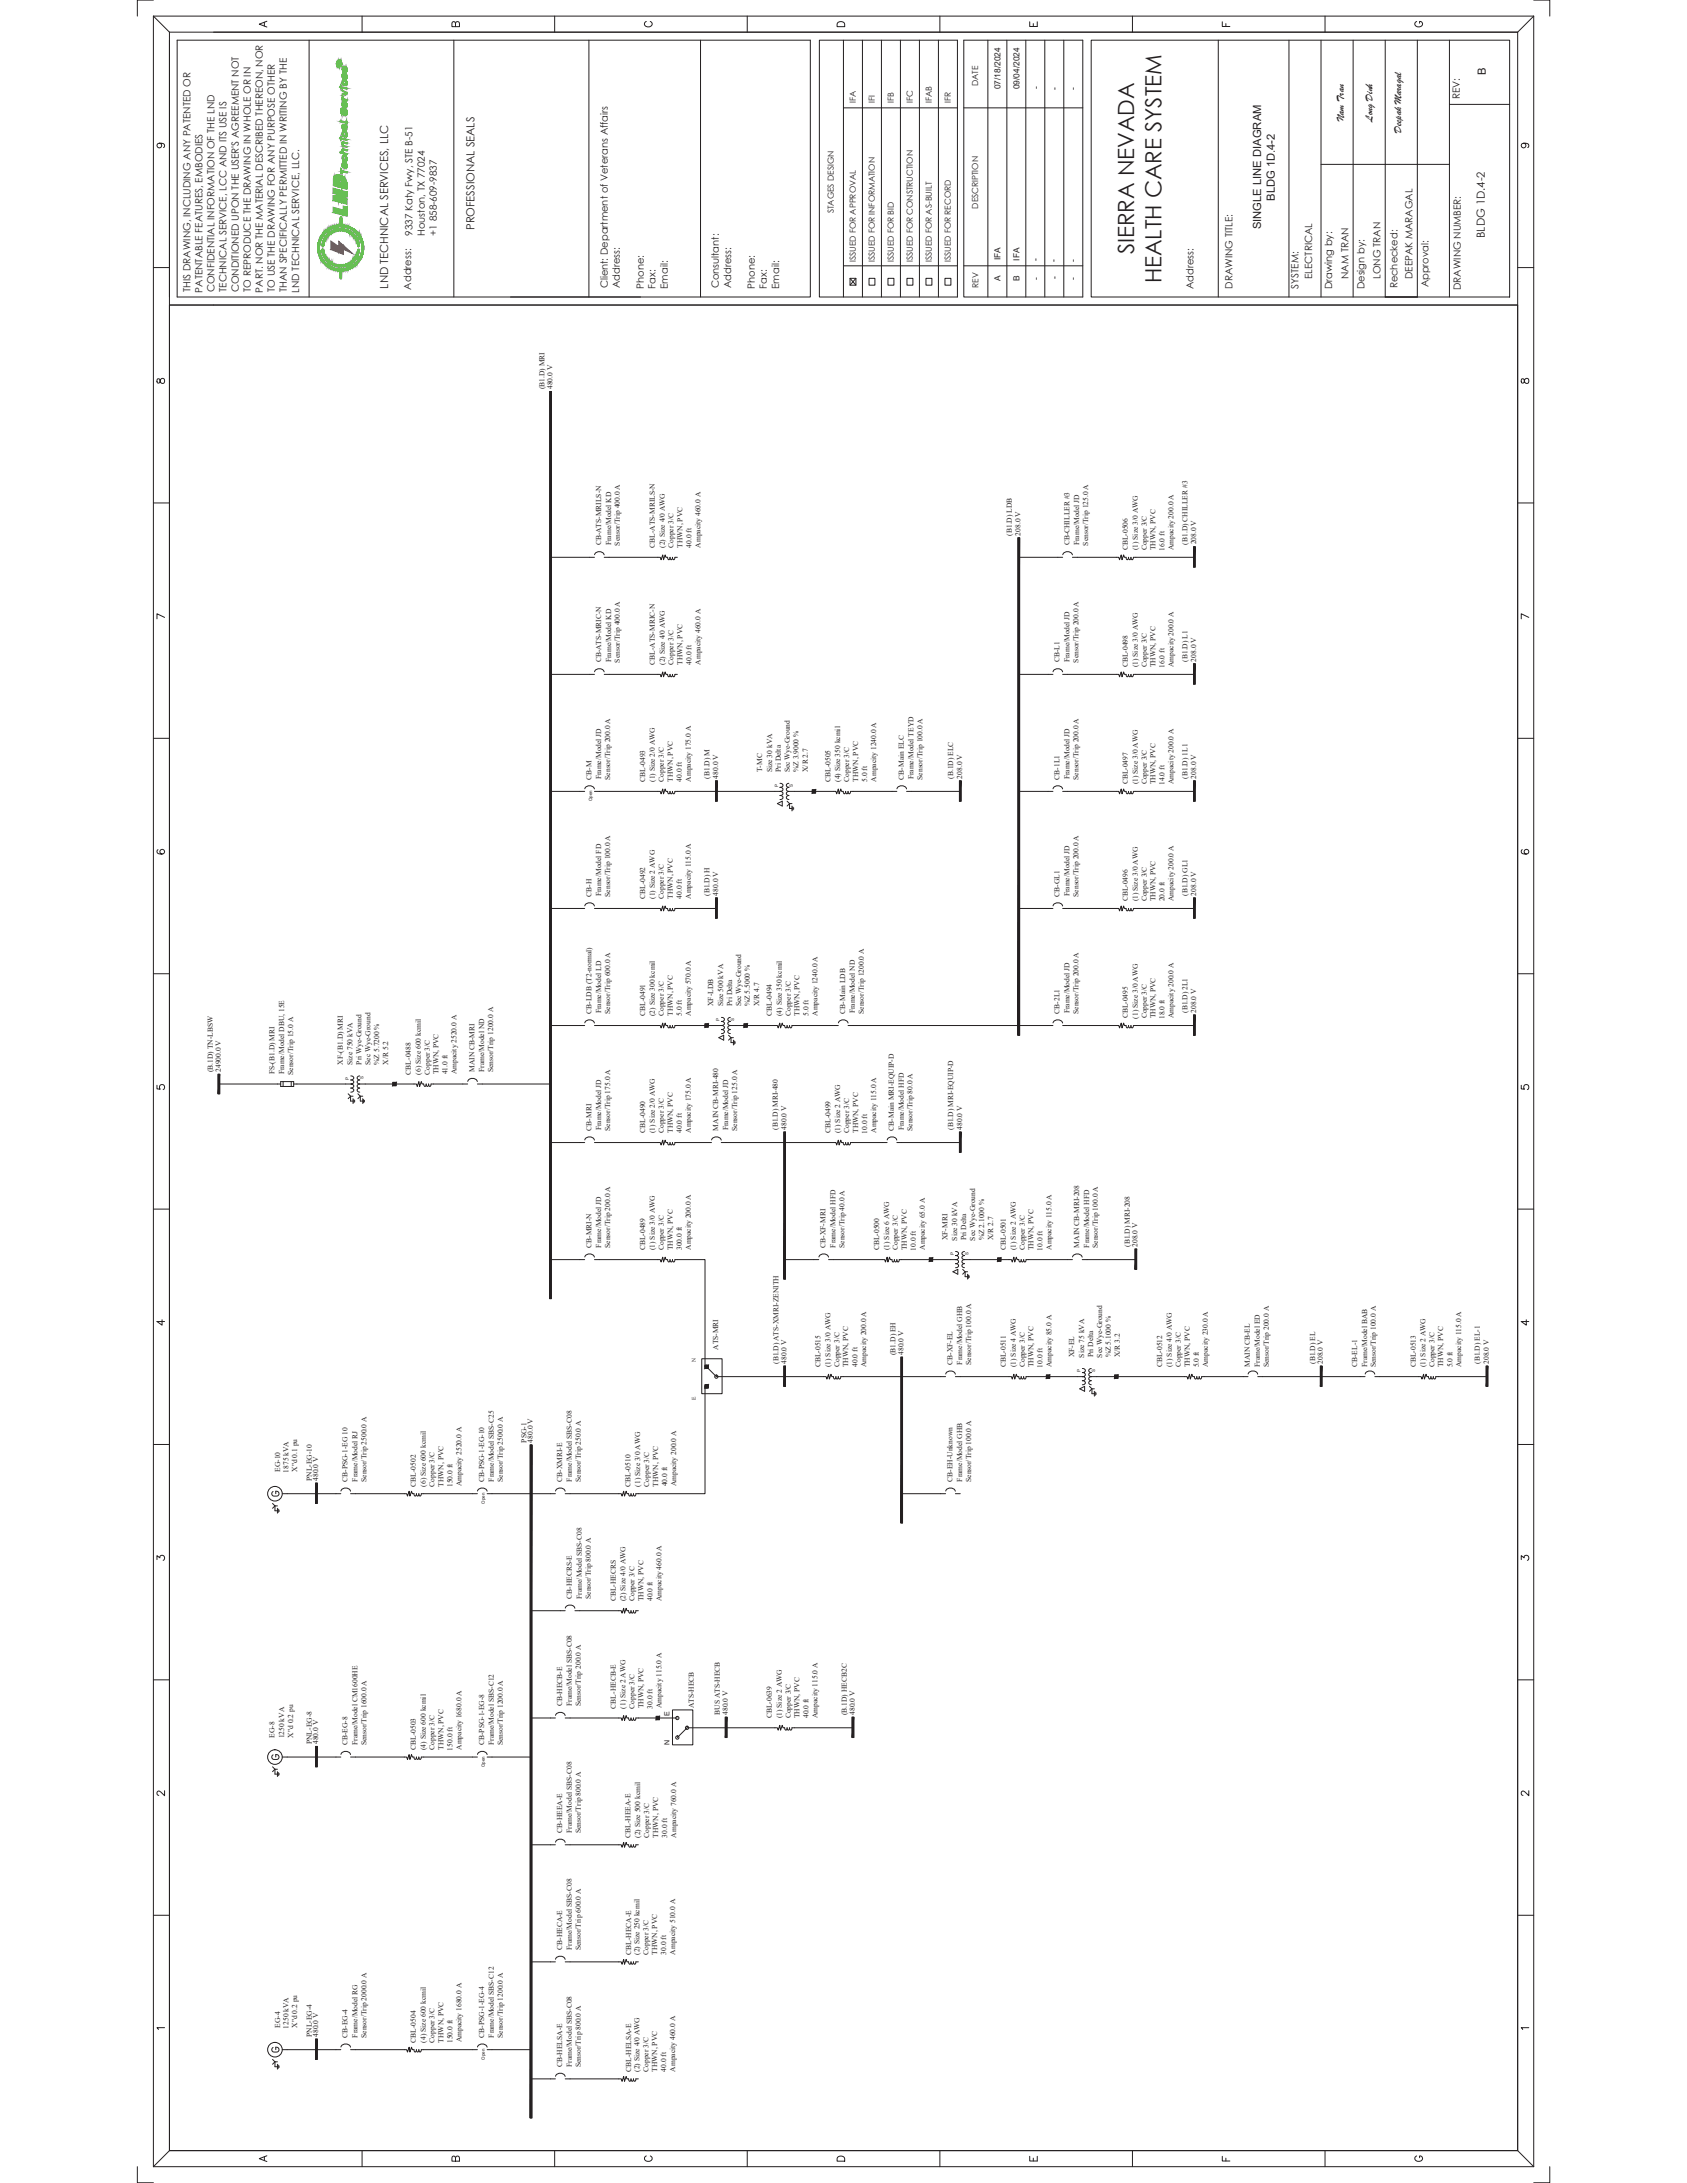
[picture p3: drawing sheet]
<svg xmlns="http://www.w3.org/2000/svg" width="216mm" height="279mm" viewBox="0 0 216 279" stroke-linecap="round" stroke-linejoin="round" font-family="sans-serif">
<defs><g id="words">
<g font-size="2.9" fill="#231f20">
<text x="145.2" y="32.6" transform="rotate(-90 145.2 32.6)">SIERRA NEVADA</text>
<text x="148.6" y="36.3" transform="rotate(-90 148.6 36.3)">HEALTH CARE SYSTEM</text>
</g>
<g font-size="1.4" fill="#231f20">
<text x="190.2" y="9.6" transform="rotate(-90 190.2 9.6)">B</text>
<text x="172" y="15.5" transform="rotate(-90 172 15.5)">Nam Tran</text>
<text x="175.7" y="15.6" transform="rotate(-90 175.7 15.6)">Long Dinh</text>
<text x="179.3" y="17" transform="rotate(-90 179.3 17)">Deepak Maragal</text>
<text x="60.7" y="29.4" transform="rotate(-90 60.7 29.4)">PROFESSIONAL SEALS</text>
<text x="161.4" y="29.3" transform="rotate(-90 161.4 29.3)">SINGLE LINE DIAGRAM</text>
<text x="163.1" y="25.7" transform="rotate(-90 163.1 25.7)">BLDG 1D.4-2</text>
<text x="190" y="30.5" transform="rotate(-90 190 30.5)">BLDG 1D.4-2</text>
<text x="49.7" y="36.9" transform="rotate(-90 49.7 36.9)">LND TECHNICAL SERVICES, LLC</text>
</g>
<g font-size="1.3" fill="#231f20">
<text x="186.8" y="12.7" transform="rotate(-90 186.8 12.7)">REV:</text>
<text x="52.8" y="30.2" transform="rotate(-90 52.8 30.2)">9337 Katy Fwy, STE B-51</text>
<text x="54.4" y="30.2" transform="rotate(-90 54.4 30.2)">Houston, TX 77024</text>
<text x="55.9" y="30.2" transform="rotate(-90 55.9 30.2)">+1 858-609-9837</text>
<text x="167.9" y="35.7" transform="rotate(-90 167.9 35.7)">ELECTRICAL</text>
<text x="172.6" y="35.7" transform="rotate(-90 172.6 35.7)">NAM TRAN</text>
<text x="176.7" y="35.7" transform="rotate(-90 176.7 35.7)">LONG TRAN</text>
<text x="180.8" y="35.7" transform="rotate(-90 180.8 35.7)">DEEPAK MARAGAL</text>
<text x="24.4" y="37.4" transform="rotate(-90 24.4 37.4)">THIS DRAWING, INCLUDING ANY PATENTED OR</text>
<text x="25.9" y="37.5" transform="rotate(-90 25.9 37.5)">PATENTABLE FEATURES, EMBODIES</text>
<text x="27.5" y="37.4" transform="rotate(-90 27.5 37.4)">CONFIDENTIAL INFORMATION OF THE LND</text>
<text x="29" y="37.4" transform="rotate(-90 29 37.4)">TECHNICAL SERVICE, LCC AND ITS USE IS</text>
<text x="30.5" y="37.4" transform="rotate(-90 30.5 37.4)">CONDITIONED UPON THE USER'S AGREEMENT NOT</text>
<text x="32.1" y="37.4" transform="rotate(-90 32.1 37.4)">TO REPRODUCE THE DRAWING IN WHOLE OR IN</text>
<text x="33.6" y="37.5" transform="rotate(-90 33.6 37.5)">PART. NOR THE MATERIAL DESCRIBED THEREON, NOR</text>
<text x="35.2" y="37.4" transform="rotate(-90 35.2 37.4)">TO USE THE DRAWING FOR ANY PURPOSE OTHER</text>
<text x="36.7" y="37.4" transform="rotate(-90 36.7 37.4)">THAN SPECIFICALLY PERMITTED IN WRITING BY THE</text>
<text x="38.3" y="37.5" transform="rotate(-90 38.3 37.5)">LND TECHNICAL SERVICE, LLC.</text>
<text x="52.6" y="37.1" transform="rotate(-90 52.6 37.1)">Address:</text>
<text x="77.8" y="36.9" transform="rotate(-90 77.8 36.9)">Client: Department of Veterans Affairs</text>
<text x="79.3" y="36.9" transform="rotate(-90 79.3 36.9)">Address:</text>
<text x="82.4" y="37" transform="rotate(-90 82.4 37)">Phone:</text>
<text x="83.9" y="37" transform="rotate(-90 83.9 37)">Fax:</text>
<text x="85.5" y="37" transform="rotate(-90 85.5 37)">Email:</text>
<text x="92" y="36.9" transform="rotate(-90 92 36.9)">Consultant:</text>
<text x="93.6" y="36.9" transform="rotate(-90 93.6 36.9)">Address:</text>
<text x="96.6" y="37" transform="rotate(-90 96.6 37)">Phone:</text>
<text x="98.1" y="37" transform="rotate(-90 98.1 37)">Fax:</text>
<text x="99.7" y="37" transform="rotate(-90 99.7 37)">Email:</text>
<text x="152.7" y="37" transform="rotate(-90 152.7 37)">Address:</text>
<text x="157.7" y="37" transform="rotate(-90 157.7 37)">DRAWING TITLE:</text>
<text x="166.2" y="36.9" transform="rotate(-90 166.2 36.9)">SYSTEM:</text>
<text x="170.5" y="37" transform="rotate(-90 170.5 37)">Drawing by:</text>
<text x="174.6" y="37" transform="rotate(-90 174.6 37)">Design by:</text>
<text x="178.8" y="36.9" transform="rotate(-90 178.8 36.9)">Rechecked:</text>
<text x="182.8" y="36.8" transform="rotate(-90 182.8 36.8)">Approval:</text>
<text x="187" y="37.1" transform="rotate(-90 187 37.1)">DRAWING NUMBER:</text>
</g>
<g font-size="1.1" fill="#231f20">
<text x="125.2" y="11" transform="rotate(-90 125.2 11)">DATE</text>
<text x="128" y="11.4" transform="rotate(-90 128 11.4)">07/18/2024</text>
<text x="130.5" y="11.4" transform="rotate(-90 130.5 11.4)">09/04/2024</text>
<text x="133" y="11.4" transform="rotate(-90 133 11.4)">-</text>
<text x="135.3" y="11.5" transform="rotate(-90 135.3 11.5)">-</text>
<text x="137.7" y="11.6" transform="rotate(-90 137.7 11.6)">-</text>
<text x="109.5" y="13.2" transform="rotate(-90 109.5 13.2)">IFA</text>
<text x="111.9" y="13.2" transform="rotate(-90 111.9 13.2)">IFI</text>
<text x="114.4" y="13.2" transform="rotate(-90 114.4 13.2)">IFB</text>
<text x="116.8" y="13.2" transform="rotate(-90 116.8 13.2)">IFC</text>
<text x="119.2" y="13.2" transform="rotate(-90 119.2 13.2)">IFAB</text>
<text x="121.7" y="13.2" transform="rotate(-90 121.7 13.2)">IFR</text>
<text x="106.7" y="27.3" transform="rotate(-90 106.7 27.3)">STAGES DESIGN</text>
<text x="125.2" y="26.7" transform="rotate(-90 125.2 26.7)">DESCRIPTION</text>
<text x="109.5" y="33.6" transform="rotate(-90 109.5 33.6)">ISSUED FOR APPROVAL</text>
<text x="111.9" y="33.6" transform="rotate(-90 111.9 33.6)">ISSUED FOR INFORMATION</text>
<text x="114.4" y="33.6" transform="rotate(-90 114.4 33.6)">ISSUED FOR BID</text>
<text x="116.8" y="33.6" transform="rotate(-90 116.8 33.6)">ISSUED FOR CONSTRUCTION</text>
<text x="119.2" y="33.6" transform="rotate(-90 119.2 33.6)">ISSUED FOR AS-BUILT</text>
<text x="121.7" y="33.6" transform="rotate(-90 121.7 33.6)">ISSUED FOR RECORD</text>
<text x="128" y="33.3" transform="rotate(-90 128 33.3)">IFA</text>
<text x="128" y="36" transform="rotate(-90 128 36)">A</text>
<text x="130.5" y="36" transform="rotate(-90 130.5 36)">B</text>
<text x="130.5" y="33.4" transform="rotate(-90 130.5 33.4)">IFA</text>
<text x="132.8" y="33.4" transform="rotate(-90 132.8 33.4)">-</text>
<text x="132.9" y="35.8" transform="rotate(-90 132.9 35.8)">-</text>
<text x="135.2" y="33.5" transform="rotate(-90 135.2 33.5)">-</text>
<text x="135.3" y="35.8" transform="rotate(-90 135.3 35.8)">-</text>
<text x="137.7" y="35.8" transform="rotate(-90 137.7 35.8)">-</text>
<text x="137.7" y="33.5" transform="rotate(-90 137.7 33.5)">-</text>
<text x="125.2" y="36.9" transform="rotate(-90 125.2 36.9)">REV</text>
</g>
<g font-size="1" fill="#231f20">
<text x="69.7" y="49.8" transform="rotate(-90 69.7 49.8)">(B1.D) MRI</text>
<text x="70.7" y="49.8" transform="rotate(-90 70.7 49.8)">480.0 V</text>
<text x="76.9" y="69.8" transform="rotate(-90 76.9 69.8)">CB-ATS-MRILS-N</text>
<text x="78.2" y="69.8" transform="rotate(-90 78.2 69.8)">Frame/Model KD</text>
<text x="79.3" y="69.8" transform="rotate(-90 79.3 69.8)">Sensor/Trip 400.0 A</text>
<text x="83.8" y="70.1" transform="rotate(-90 83.8 70.1)">CBL-ATS-MRILS-N</text>
<text x="85.1" y="70.1" transform="rotate(-90 85.1 70.1)">(2) Size 4/0 AWG</text>
<text x="86.2" y="70.1" transform="rotate(-90 86.2 70.1)">Copper 3/C</text>
<text x="87.3" y="70.1" transform="rotate(-90 87.3 70.1)">THWN, PVC</text>
<text x="88.5" y="70.1" transform="rotate(-90 88.5 70.1)">40.0 ft</text>
<text x="89.6" y="70.1" transform="rotate(-90 89.6 70.1)">Ampacity 460.0 A</text>
<text x="129.5" y="68.6" transform="rotate(-90 129.5 68.6)">(B1.D) LDB</text>
<text x="130.6" y="68.5" transform="rotate(-90 130.6 68.5)">208.0 V</text>
<text x="136.9" y="69.8" transform="rotate(-90 136.9 69.8)">CB-CHILLER #3</text>
<text x="138.1" y="69.8" transform="rotate(-90 138.1 69.8)">Frame/Model JD</text>
<text x="139.3" y="69.8" transform="rotate(-90 139.3 69.8)">Sensor/Trip 125.0 A</text>
<text x="144.3" y="70.4" transform="rotate(-90 144.3 70.4)">CBL-0506</text>
<text x="145.6" y="70.4" transform="rotate(-90 145.6 70.4)">(1) Size 3/0 AWG</text>
<text x="146.8" y="70.4" transform="rotate(-90 146.8 70.4)">Copper 3/C</text>
<text x="147.9" y="70.4" transform="rotate(-90 147.9 70.4)">THWN, PVC</text>
<text x="149" y="70.5" transform="rotate(-90 149 70.5)">16.0 ft</text>
<text x="150.2" y="70.4" transform="rotate(-90 150.2 70.4)">Ampacity 200.0 A</text>
<text x="152" y="69.7" transform="rotate(-90 152 69.7)">(B1.D) CHILLER #3</text>
<text x="153.1" y="69.7" transform="rotate(-90 153.1 69.7)">208.0 V</text>
<text x="76.9" y="84.8" transform="rotate(-90 76.9 84.8)">CB-ATS-MRIC-N</text>
<text x="78.2" y="84.8" transform="rotate(-90 78.2 84.8)">Frame/Model KD</text>
<text x="79.3" y="84.8" transform="rotate(-90 79.3 84.8)">Sensor/Trip 400.0 A</text>
<text x="83.8" y="85.1" transform="rotate(-90 83.8 85.1)">CBL-ATS-MRIC-N</text>
<text x="85.1" y="85.1" transform="rotate(-90 85.1 85.1)">(2) Size 4/0 AWG</text>
<text x="86.2" y="85.1" transform="rotate(-90 86.2 85.1)">Copper 3/C</text>
<text x="87.3" y="85.1" transform="rotate(-90 87.3 85.1)">THWN, PVC</text>
<text x="88.5" y="85.1" transform="rotate(-90 88.5 85.1)">40.0 ft</text>
<text x="89.6" y="85.1" transform="rotate(-90 89.6 85.1)">Ampacity 460.0 A</text>
<text x="135.6" y="84.8" transform="rotate(-90 135.6 84.8)">CB-L1</text>
<text x="136.9" y="84.8" transform="rotate(-90 136.9 84.8)">Frame/Model JD</text>
<text x="138" y="84.8" transform="rotate(-90 138 84.8)">Sensor/Trip 200.0 A</text>
<text x="144.3" y="85.4" transform="rotate(-90 144.3 85.4)">CBL-0498</text>
<text x="145.6" y="85.4" transform="rotate(-90 145.6 85.4)">(1) Size 3/0 AWG</text>
<text x="146.8" y="85.4" transform="rotate(-90 146.8 85.4)">Copper 3/C</text>
<text x="147.9" y="85.4" transform="rotate(-90 147.9 85.4)">THWN, PVC</text>
<text x="149" y="85.5" transform="rotate(-90 149 85.5)">16.0 ft</text>
<text x="150.2" y="85.4" transform="rotate(-90 150.2 85.4)">Ampacity 200.0 A</text>
<text x="152" y="84.7" transform="rotate(-90 152 84.7)">(B1.D) L1</text>
<text x="153.1" y="84.7" transform="rotate(-90 153.1 84.7)">208.0 V</text>
<text x="75.7" y="99.8" transform="rotate(-90 75.7 99.8)">CB-M</text>
<text x="76.9" y="99.7" transform="rotate(-90 76.9 99.7)">Frame/Model JD</text>
<text x="78.1" y="99.8" transform="rotate(-90 78.1 99.8)">Sensor/Trip 200.0 A</text>
<text x="82.6" y="100.1" transform="rotate(-90 82.6 100.1)">CBL-0493</text>
<text x="83.8" y="100.1" transform="rotate(-90 83.8 100.1)">(1) Size 2/0 AWG</text>
<text x="85" y="100.1" transform="rotate(-90 85 100.1)">Copper 3/C</text>
<text x="86.1" y="100.1" transform="rotate(-90 86.1 100.1)">THWN, PVC</text>
<text x="87.2" y="100.1" transform="rotate(-90 87.2 100.1)">40.0 ft</text>
<text x="88.4" y="100.1" transform="rotate(-90 88.4 100.1)">Ampacity 175.0 A</text>
<text x="90.8" y="99.7" transform="rotate(-90 90.8 99.7)">(B1.D) M</text>
<text x="91.9" y="99.6" transform="rotate(-90 91.9 99.6)">480.0 V</text>
<text x="97.5" y="98.8" transform="rotate(-90 97.5 98.8)">T-MC</text>
<text x="98.8" y="98.9" transform="rotate(-90 98.8 98.9)">Size 30 kVA</text>
<text x="99.9" y="98.8" transform="rotate(-90 99.9 98.8)">Pri Delta</text>
<text x="101.1" y="98.9" transform="rotate(-90 101.1 98.9)">Sec Wye-Ground</text>
<text x="102.2" y="98.8" transform="rotate(-90 102.2 98.8)">%Z 3.9000 %</text>
<text x="103.4" y="98.8" transform="rotate(-90 103.4 98.8)">X/R 2.7</text>
<text x="106.3" y="100.1" transform="rotate(-90 106.3 100.1)">CBL-0505</text>
<text x="107.5" y="100.1" transform="rotate(-90 107.5 100.1)">(4) Size 350 kcmil</text>
<text x="108.7" y="100.1" transform="rotate(-90 108.7 100.1)">Copper 3/C</text>
<text x="109.8" y="100.1" transform="rotate(-90 109.8 100.1)">THWN, PVC</text>
<text x="111" y="100.1" transform="rotate(-90 111 100.1)">5.0 ft</text>
<text x="112.1" y="100.1" transform="rotate(-90 112.1 100.1)">Ampacity 1240.0 A</text>
<text x="115.7" y="99.8" transform="rotate(-90 115.7 99.8)">CB-Main ELC</text>
<text x="116.9" y="99.7" transform="rotate(-90 116.9 99.7)">Frame/Model TEYD</text>
<text x="118" y="99.8" transform="rotate(-90 118 99.8)">Sensor/Trip 100.0 A</text>
<text x="122" y="99.7" transform="rotate(-90 122 99.7)">(B.1D) ELC</text>
<text x="123.1" y="99.6" transform="rotate(-90 123.1 99.6)">208.0 V</text>
<text x="135.6" y="99.8" transform="rotate(-90 135.6 99.8)">CB-1L1</text>
<text x="136.9" y="99.7" transform="rotate(-90 136.9 99.7)">Frame/Model JD</text>
<text x="138" y="99.8" transform="rotate(-90 138 99.8)">Sensor/Trip 200.0 A</text>
<text x="144.3" y="100.4" transform="rotate(-90 144.3 100.4)">CBL-0497</text>
<text x="145.6" y="100.4" transform="rotate(-90 145.6 100.4)">(1) Size 3/0 AWG</text>
<text x="146.8" y="100.4" transform="rotate(-90 146.8 100.4)">Copper 3/C</text>
<text x="147.9" y="100.4" transform="rotate(-90 147.9 100.4)">THWN, PVC</text>
<text x="149" y="100.5" transform="rotate(-90 149 100.5)">14.0 ft</text>
<text x="150.2" y="100.4" transform="rotate(-90 150.2 100.4)">Ampacity 200.0 A</text>
<text x="152" y="99.7" transform="rotate(-90 152 99.7)">(B1.D) 1L1</text>
<text x="153.1" y="99.6" transform="rotate(-90 153.1 99.6)">208.0 V</text>
<text x="75.7" y="114.7" transform="rotate(-90 75.7 114.7)">CB-H</text>
<text x="76.9" y="114.7" transform="rotate(-90 76.9 114.7)">Frame/Model FD</text>
<text x="78.1" y="114.8" transform="rotate(-90 78.1 114.8)">Sensor/Trip 100.0 A</text>
<text x="82.6" y="115.1" transform="rotate(-90 82.6 115.1)">CBL-0492</text>
<text x="83.8" y="115.1" transform="rotate(-90 83.8 115.1)">(1) Size 2 AWG</text>
<text x="85" y="115.1" transform="rotate(-90 85 115.1)">Copper 3/C</text>
<text x="86.1" y="115.1" transform="rotate(-90 86.1 115.1)">THWN, PVC</text>
<text x="87.2" y="115" transform="rotate(-90 87.2 115)">40.0 ft</text>
<text x="88.4" y="115" transform="rotate(-90 88.4 115)">Ampacity 115.0 A</text>
<text x="90.8" y="114.7" transform="rotate(-90 90.8 114.7)">(B1.D) H</text>
<text x="91.9" y="114.6" transform="rotate(-90 91.9 114.6)">480.0 V</text>
<text x="135.6" y="114.7" transform="rotate(-90 135.6 114.7)">CB-GL1</text>
<text x="136.9" y="114.7" transform="rotate(-90 136.9 114.7)">Frame/Model JD</text>
<text x="138" y="114.8" transform="rotate(-90 138 114.8)">Sensor/Trip 200.0 A</text>
<text x="144.3" y="115.4" transform="rotate(-90 144.3 115.4)">CBL-0496</text>
<text x="145.6" y="115.4" transform="rotate(-90 145.6 115.4)">(1) Size 3/0 AWG</text>
<text x="146.8" y="115.4" transform="rotate(-90 146.8 115.4)">Copper 3/C</text>
<text x="147.9" y="115.4" transform="rotate(-90 147.9 115.4)">THWN, PVC</text>
<text x="149" y="115.4" transform="rotate(-90 149 115.4)">20.0 ft</text>
<text x="150.2" y="115.3" transform="rotate(-90 150.2 115.3)">Ampacity 200.0 A</text>
<text x="152" y="114.7" transform="rotate(-90 152 114.7)">(B1.D) GL1</text>
<text x="153.1" y="114.6" transform="rotate(-90 153.1 114.6)">208.0 V</text>
<text x="75.7" y="129.7" transform="rotate(-90 75.7 129.7)">CB-LDB (T2-normal)</text>
<text x="76.9" y="129.7" transform="rotate(-90 76.9 129.7)">Frame/Model LD</text>
<text x="78.1" y="129.8" transform="rotate(-90 78.1 129.8)">Sensor/Trip 600.0 A</text>
<text x="82.6" y="130" transform="rotate(-90 82.6 130)">CBL-0491</text>
<text x="83.8" y="130" transform="rotate(-90 83.8 130)">(2) Size 300 kcmil</text>
<text x="85" y="130" transform="rotate(-90 85 130)">Copper 3/C</text>
<text x="86.1" y="130" transform="rotate(-90 86.1 130)">THWN, PVC</text>
<text x="87.2" y="130.1" transform="rotate(-90 87.2 130.1)">5.0 ft</text>
<text x="88.4" y="130" transform="rotate(-90 88.4 130)">Ampacity 570.0 A</text>
<text x="91.3" y="128.8" transform="rotate(-90 91.3 128.8)">XF-LDB</text>
<text x="92.6" y="128.8" transform="rotate(-90 92.6 128.8)">Size 500 kVA</text>
<text x="93.7" y="128.8" transform="rotate(-90 93.7 128.8)">Pri Delta</text>
<text x="94.8" y="128.8" transform="rotate(-90 94.8 128.8)">Sec Wye-Ground</text>
<text x="96" y="128.8" transform="rotate(-90 96 128.8)">%Z 5.5000 %</text>
<text x="97.1" y="128.8" transform="rotate(-90 97.1 128.8)">X/R 4.7</text>
<text x="98.8" y="130" transform="rotate(-90 98.8 130)">CBL-0494</text>
<text x="100" y="130" transform="rotate(-90 100 130)">(4) Size 350 kcmil</text>
<text x="101.2" y="130" transform="rotate(-90 101.2 130)">Copper 3/C</text>
<text x="102.3" y="130" transform="rotate(-90 102.3 130)">THWN, PVC</text>
<text x="103.5" y="130.1" transform="rotate(-90 103.5 130.1)">5.0 ft</text>
<text x="104.6" y="130" transform="rotate(-90 104.6 130)">Ampacity 1240.0 A</text>
<text x="108.2" y="129.7" transform="rotate(-90 108.2 129.7)">CB-Main LDB</text>
<text x="109.4" y="129.7" transform="rotate(-90 109.4 129.7)">Frame/Model ND</text>
<text x="110.6" y="129.8" transform="rotate(-90 110.6 129.8)">Sensor/Trip 1200.0 A</text>
<text x="135.6" y="129.7" transform="rotate(-90 135.6 129.7)">CB-2L1</text>
<text x="136.9" y="129.7" transform="rotate(-90 136.9 129.7)">Frame/Model JD</text>
<text x="138" y="129.8" transform="rotate(-90 138 129.8)">Sensor/Trip 200.0 A</text>
<text x="144.3" y="130.4" transform="rotate(-90 144.3 130.4)">CBL-0495</text>
<text x="145.6" y="130.4" transform="rotate(-90 145.6 130.4)">(1) Size 3/0 AWG</text>
<text x="146.8" y="130.4" transform="rotate(-90 146.8 130.4)">Copper 3/C</text>
<text x="147.9" y="130.3" transform="rotate(-90 147.9 130.3)">THWN, PVC</text>
<text x="149" y="130.4" transform="rotate(-90 149 130.4)">18.0 ft</text>
<text x="150.2" y="130.3" transform="rotate(-90 150.2 130.3)">Ampacity 200.0 A</text>
<text x="152" y="129.6" transform="rotate(-90 152 129.6)">(B1.D) 2L1</text>
<text x="153.1" y="129.6" transform="rotate(-90 153.1 129.6)">208.0 V</text>
<text x="27.2" y="137.2" transform="rotate(-90 27.2 137.2)">(B.1D) TN-LBSW</text>
<text x="28.2" y="137.2" transform="rotate(-90 28.2 137.2)">24900.0 V</text>
<text x="35.1" y="137.5" transform="rotate(-90 35.1 137.5)">FS-(B1.D) MRI</text>
<text x="36.4" y="137.5" transform="rotate(-90 36.4 137.5)">Frame/Model DBU, 15E</text>
<text x="37.5" y="137.6" transform="rotate(-90 37.5 137.6)">Sensor/Trip 15.0 A</text>
<text x="43.9" y="136.3" transform="rotate(-90 43.9 136.3)">XF-(B1.D) MRI</text>
<text x="45.1" y="136.3" transform="rotate(-90 45.1 136.3)">Size 750 kVA</text>
<text x="46.3" y="136.3" transform="rotate(-90 46.3 136.3)">Pri Wye-Ground</text>
<text x="47.4" y="136.3" transform="rotate(-90 47.4 136.3)">Sec Wye-Ground</text>
<text x="48.5" y="136.3" transform="rotate(-90 48.5 136.3)">%Z 5.7200 %</text>
<text x="49.7" y="136.3" transform="rotate(-90 49.7 136.3)">X/R 5.2</text>
<text x="52.6" y="137.5" transform="rotate(-90 52.6 137.5)">CBL-0488</text>
<text x="53.9" y="137.5" transform="rotate(-90 53.9 137.5)">(6) Size 600 kcmil</text>
<text x="55" y="137.5" transform="rotate(-90 55 137.5)">Copper 3/C</text>
<text x="56.1" y="137.5" transform="rotate(-90 56.1 137.5)">THWN, PVC</text>
<text x="57.3" y="137.5" transform="rotate(-90 57.3 137.5)">41.0 ft</text>
<text x="58.4" y="137.5" transform="rotate(-90 58.4 137.5)">Ampacity 2520.0 A</text>
<text x="60.7" y="137.2" transform="rotate(-90 60.7 137.2)">MAIN CB-MRI</text>
<text x="62" y="137.2" transform="rotate(-90 62 137.2)">Frame/Model ND</text>
<text x="63.1" y="137.2" transform="rotate(-90 63.1 137.2)">Sensor/Trip 1200.0 A</text>
<text x="75.7" y="144.7" transform="rotate(-90 75.7 144.7)">CB-MRI</text>
<text x="76.9" y="144.7" transform="rotate(-90 76.9 144.7)">Frame/Model JD</text>
<text x="78.1" y="144.7" transform="rotate(-90 78.1 144.7)">Sensor/Trip 175.0 A</text>
<text x="82.6" y="145" transform="rotate(-90 82.6 145)">CBL-0490</text>
<text x="83.8" y="145" transform="rotate(-90 83.8 145)">(1) Size 2/0 AWG</text>
<text x="85" y="145" transform="rotate(-90 85 145)">Copper 3/C</text>
<text x="86.1" y="145" transform="rotate(-90 86.1 145)">THWN, PVC</text>
<text x="87.2" y="145" transform="rotate(-90 87.2 145)">40.0 ft</text>
<text x="88.4" y="145" transform="rotate(-90 88.4 145)">Ampacity 175.0 A</text>
<text x="91.9" y="144.7" transform="rotate(-90 91.9 144.7)">MAIN CB-MRI-480</text>
<text x="93.2" y="144.7" transform="rotate(-90 93.2 144.7)">Frame/Model JD</text>
<text x="94.3" y="144.7" transform="rotate(-90 94.3 144.7)">Sensor/Trip 125.0 A</text>
<text x="99.5" y="144.6" transform="rotate(-90 99.5 144.6)">(B1.D) MRI-480</text>
<text x="100.7" y="144.6" transform="rotate(-90 100.7 144.6)">480.0 V</text>
<text x="106.3" y="145" transform="rotate(-90 106.3 145)">CBL-0499</text>
<text x="107.5" y="145" transform="rotate(-90 107.5 145)">(1) Size 2 AWG</text>
<text x="108.7" y="145" transform="rotate(-90 108.7 145)">Copper 3/C</text>
<text x="109.8" y="145" transform="rotate(-90 109.8 145)">THWN, PVC</text>
<text x="111" y="145.1" transform="rotate(-90 111 145.1)">10.0 ft</text>
<text x="112.1" y="145" transform="rotate(-90 112.1 145)">Ampacity 115.0 A</text>
<text x="114.4" y="144.7" transform="rotate(-90 114.4 144.7)">CB-Main MRI-EQUIP-D</text>
<text x="115.7" y="144.7" transform="rotate(-90 115.7 144.7)">Frame/Model HFD</text>
<text x="116.8" y="144.7" transform="rotate(-90 116.8 144.7)">Sensor/Trip 80.0 A</text>
<text x="122" y="144.6" transform="rotate(-90 122 144.6)">(B1.D) MRI-EQUIP-D</text>
<text x="123.1" y="144.6" transform="rotate(-90 123.1 144.6)">480.0 V</text>
<text x="75.7" y="159.7" transform="rotate(-90 75.7 159.7)">CB-MRI-N</text>
<text x="76.9" y="159.7" transform="rotate(-90 76.9 159.7)">Frame/Model JD</text>
<text x="78.1" y="159.7" transform="rotate(-90 78.1 159.7)">Sensor/Trip 200.0 A</text>
<text x="82.6" y="160" transform="rotate(-90 82.6 160)">CBL-0489</text>
<text x="83.8" y="160" transform="rotate(-90 83.8 160)">(1) Size 3/0 AWG</text>
<text x="85" y="160" transform="rotate(-90 85 160)">Copper 3/C</text>
<text x="86.1" y="160" transform="rotate(-90 86.1 160)">THWN, PVC</text>
<text x="87.2" y="160" transform="rotate(-90 87.2 160)">300.0 ft</text>
<text x="88.4" y="160" transform="rotate(-90 88.4 160)">Ampacity 200.0 A</text>
<text x="105.6" y="159.7" transform="rotate(-90 105.6 159.7)">CB-XF-MRI</text>
<text x="106.9" y="159.7" transform="rotate(-90 106.9 159.7)">Frame/Model HFD</text>
<text x="108.1" y="159.7" transform="rotate(-90 108.1 159.7)">Sensor/Trip 40.0 A</text>
<text x="112.5" y="160" transform="rotate(-90 112.5 160)">CBL-0500</text>
<text x="113.8" y="160" transform="rotate(-90 113.8 160)">(1) Size 6 AWG</text>
<text x="114.9" y="160" transform="rotate(-90 114.9 160)">Copper 3/C</text>
<text x="116.1" y="160" transform="rotate(-90 116.1 160)">THWN, PVC</text>
<text x="117.2" y="160.1" transform="rotate(-90 117.2 160.1)">10.0 ft</text>
<text x="118.4" y="160" transform="rotate(-90 118.4 160)">Ampacity 65.0 A</text>
<text x="121.3" y="158.7" transform="rotate(-90 121.3 158.7)">XF-MRI</text>
<text x="122.5" y="158.8" transform="rotate(-90 122.5 158.8)">Size 30 kVA</text>
<text x="123.7" y="158.7" transform="rotate(-90 123.7 158.7)">Pri Delta</text>
<text x="124.8" y="158.8" transform="rotate(-90 124.8 158.8)">Sec Wye-Ground</text>
<text x="125.9" y="158.8" transform="rotate(-90 125.9 158.8)">%Z 2.1000 %</text>
<text x="127.1" y="158.7" transform="rotate(-90 127.1 158.7)">X/R 2.7</text>
<text x="128.7" y="160" transform="rotate(-90 128.7 160)">CBL-0501</text>
<text x="130" y="160" transform="rotate(-90 130 160)">(1) Size 2 AWG</text>
<text x="131.2" y="160" transform="rotate(-90 131.2 160)">Copper 3/C</text>
<text x="132.3" y="160" transform="rotate(-90 132.3 160)">THWN, PVC</text>
<text x="133.4" y="160.1" transform="rotate(-90 133.4 160.1)">10.0 ft</text>
<text x="134.6" y="160" transform="rotate(-90 134.6 160)">Ampacity 115.0 A</text>
<text x="138.1" y="159.7" transform="rotate(-90 138.1 159.7)">MAIN CB-MRI-208</text>
<text x="139.4" y="159.7" transform="rotate(-90 139.4 159.7)">Frame/Model HFD</text>
<text x="140.5" y="159.7" transform="rotate(-90 140.5 159.7)">Sensor/Trip 100.0 A</text>
<text x="144.6" y="159.6" transform="rotate(-90 144.6 159.6)">(B1.D) MRI-208</text>
<text x="145.6" y="159.6" transform="rotate(-90 145.6 159.6)">208.0 V</text>
<text x="91.9" y="172.8" transform="rotate(-90 91.9 172.8)">ATS-MRI</text>
<text x="114.6" y="173.4" transform="rotate(-90 114.6 173.4)">(B1.D) EH</text>
<text x="115.6" y="173.4" transform="rotate(-90 115.6 173.4)">480.0 V</text>
<text x="137.5" y="173.7" transform="rotate(-90 137.5 173.7)">XF-EL</text>
<text x="138.7" y="173.8" transform="rotate(-90 138.7 173.8)">Size 75 kVA</text>
<text x="139.9" y="173.7" transform="rotate(-90 139.9 173.7)">Pri Delta</text>
<text x="141" y="173.8" transform="rotate(-90 141 173.8)">Sec Wye-Ground</text>
<text x="142.2" y="173.7" transform="rotate(-90 142.2 173.7)">%Z 5.1000 %</text>
<text x="143.3" y="173.7" transform="rotate(-90 143.3 173.7)">X/R 3.2</text>
<text x="99.6" y="174.6" transform="rotate(-90 99.6 174.6)">(B1.D) ATS-XMRI-ZENITH</text>
<text x="100.7" y="174.5" transform="rotate(-90 100.7 174.5)">480.0 V</text>
<text x="105" y="175" transform="rotate(-90 105 175)">CBL-0515</text>
<text x="106.3" y="175" transform="rotate(-90 106.3 175)">(1) Size 3/0 AWG</text>
<text x="107.4" y="175" transform="rotate(-90 107.4 175)">Copper 3/C</text>
<text x="108.6" y="175" transform="rotate(-90 108.6 175)">THWN, PVC</text>
<text x="109.7" y="175" transform="rotate(-90 109.7 175)">40.0 ft</text>
<text x="110.9" y="175" transform="rotate(-90 110.9 175)">Ampacity 200.0 A</text>
<text x="121.9" y="174.7" transform="rotate(-90 121.9 174.7)">CB-XF-EL</text>
<text x="123.1" y="174.7" transform="rotate(-90 123.1 174.7)">Frame/Model GHB</text>
<text x="124.3" y="174.7" transform="rotate(-90 124.3 174.7)">Sensor/Trip 100.0 A</text>
<text x="128.7" y="175" transform="rotate(-90 128.7 175)">CBL-0511</text>
<text x="130" y="175" transform="rotate(-90 130 175)">(1) Size 4 AWG</text>
<text x="131.2" y="175" transform="rotate(-90 131.2 175)">Copper 3/C</text>
<text x="132.3" y="175" transform="rotate(-90 132.3 175)">THWN, PVC</text>
<text x="133.4" y="175.1" transform="rotate(-90 133.4 175.1)">10.0 ft</text>
<text x="134.6" y="175" transform="rotate(-90 134.6 175)">Ampacity 85.0 A</text>
<text x="148.7" y="175" transform="rotate(-90 148.7 175)">CBL-0512</text>
<text x="150" y="175" transform="rotate(-90 150 175)">(1) Size 4/0 AWG</text>
<text x="151.1" y="175" transform="rotate(-90 151.1 175)">Copper 3/C</text>
<text x="152.3" y="175" transform="rotate(-90 152.3 175)">THWN, PVC</text>
<text x="153.4" y="175" transform="rotate(-90 153.4 175)">5.0 ft</text>
<text x="154.6" y="175" transform="rotate(-90 154.6 175)">Ampacity 230.0 A</text>
<text x="160" y="175" transform="rotate(-90 160 175)">MAIN CB-EL</text>
<text x="161.2" y="175" transform="rotate(-90 161.2 175)">Frame/Model ED</text>
<text x="162.4" y="175" transform="rotate(-90 162.4 175)">Sensor/Trip 200.0 A</text>
<text x="168.3" y="174.6" transform="rotate(-90 168.3 174.6)">(B1.D) EL</text>
<text x="169.3" y="174.5" transform="rotate(-90 169.3 174.5)">208.0 V</text>
<text x="173.7" y="175" transform="rotate(-90 173.7 175)">CB-EL-1</text>
<text x="175" y="175" transform="rotate(-90 175 175)">Frame/Model BAB</text>
<text x="176.1" y="175" transform="rotate(-90 176.1 175)">Sensor/Trip 100.0 A</text>
<text x="181.2" y="175" transform="rotate(-90 181.2 175)">CBL-0513</text>
<text x="182.4" y="175" transform="rotate(-90 182.4 175)">(1) Size 2 AWG</text>
<text x="183.6" y="175" transform="rotate(-90 183.6 175)">Copper 3/C</text>
<text x="184.7" y="175" transform="rotate(-90 184.7 175)">THWN, PVC</text>
<text x="185.9" y="175" transform="rotate(-90 185.9 175)">5.0 ft</text>
<text x="187" y="175" transform="rotate(-90 187 175)">Ampacity 115.0 A</text>
<text x="189.4" y="174.6" transform="rotate(-90 189.4 174.6)">(B1.D) EL-1</text>
<text x="190.5" y="174.5" transform="rotate(-90 190.5 174.5)">208.0 V</text>
<text x="67.4" y="184.6" transform="rotate(-90 67.4 184.6)">PSG-1</text>
<text x="68.2" y="184.6" transform="rotate(-90 68.2 184.6)">480.0 V</text>
<text x="35.8" y="188.4" transform="rotate(-90 35.8 188.4)">EG-10</text>
<text x="36.9" y="188.5" transform="rotate(-90 36.9 188.5)">1875 kVA</text>
<text x="38" y="188.4" transform="rotate(-90 38 188.4)">X&quot;d 0.1 pu</text>
<text x="39.9" y="189.5" transform="rotate(-90 39.9 189.5)">PNL-EG-10</text>
<text x="40.7" y="189.5" transform="rotate(-90 40.7 189.5)">480.0 V</text>
<text x="44.5" y="189.6" transform="rotate(-90 44.5 189.6)">CB-PSG-1-EG 10</text>
<text x="45.7" y="189.6" transform="rotate(-90 45.7 189.6)">Frame/Model RJ</text>
<text x="46.9" y="189.7" transform="rotate(-90 46.9 189.7)">Sensor/Trip 2500.0 A</text>
<text x="53.2" y="190.3" transform="rotate(-90 53.2 190.3)">CBL-0502</text>
<text x="54.5" y="190.3" transform="rotate(-90 54.5 190.3)">(6) Size 600 kcmil</text>
<text x="55.6" y="190.3" transform="rotate(-90 55.6 190.3)">Copper 3/C</text>
<text x="56.8" y="190.3" transform="rotate(-90 56.8 190.3)">THWN, PVC</text>
<text x="57.9" y="190.3" transform="rotate(-90 57.9 190.3)">150.0 ft</text>
<text x="59.1" y="190.2" transform="rotate(-90 59.1 190.2)">Ampacity 2520.0 A</text>
<text x="62" y="189.6" transform="rotate(-90 62 189.6)">CB-PSG-1-EG-10</text>
<text x="63.2" y="189.6" transform="rotate(-90 63.2 189.6)">Frame/Model SBS-C25</text>
<text x="64.4" y="189.7" transform="rotate(-90 64.4 189.7)">Sensor/Trip 2500.0 A</text>
<text x="71.9" y="189.6" transform="rotate(-90 71.9 189.6)">CB-XMRI-E</text>
<text x="73.2" y="189.6" transform="rotate(-90 73.2 189.6)">Frame/Model SBS-C08</text>
<text x="74.4" y="189.7" transform="rotate(-90 74.4 189.7)">Sensor/Trip 250.0 A</text>
<text x="80.7" y="190.3" transform="rotate(-90 80.7 190.3)">CBL-0510</text>
<text x="81.9" y="190.3" transform="rotate(-90 81.9 190.3)">(1) Size 3/0 AWG</text>
<text x="83.1" y="190.3" transform="rotate(-90 83.1 190.3)">Copper 3/C</text>
<text x="84.2" y="190.3" transform="rotate(-90 84.2 190.3)">THWN, PVC</text>
<text x="85.4" y="190.3" transform="rotate(-90 85.4 190.3)">40.0 ft</text>
<text x="86.5" y="190.2" transform="rotate(-90 86.5 190.2)">Ampacity 200.0 A</text>
<text x="121.9" y="189.6" transform="rotate(-90 121.9 189.6)">CB-EH-Unknown</text>
<text x="123.1" y="189.6" transform="rotate(-90 123.1 189.6)">Frame/Model GHB</text>
<text x="124.3" y="189.7" transform="rotate(-90 124.3 189.7)">Sensor/Trip 100.0 A</text>
<text x="73.2" y="204.6" transform="rotate(-90 73.2 204.6)">CB-HECRS-E</text>
<text x="74.5" y="204.6" transform="rotate(-90 74.5 204.6)">Frame/Model SBS-C08</text>
<text x="75.6" y="204.7" transform="rotate(-90 75.6 204.7)">Sensor/Trip 800.0 A</text>
<text x="78.8" y="204.9" transform="rotate(-90 78.8 204.9)">CBL-HECRS</text>
<text x="80.1" y="204.9" transform="rotate(-90 80.1 204.9)">(2) Size 4/0 AWG</text>
<text x="81.2" y="204.9" transform="rotate(-90 81.2 204.9)">Copper 3/C</text>
<text x="82.3" y="204.9" transform="rotate(-90 82.3 204.9)">THWN, PVC</text>
<text x="83.5" y="204.9" transform="rotate(-90 83.5 204.9)">40.0 ft</text>
<text x="84.7" y="204.9" transform="rotate(-90 84.7 204.9)">Ampacity 460.0 A</text>
<text x="71.9" y="218.4" transform="rotate(-90 71.9 218.4)">CB-HECB-E</text>
<text x="73.2" y="218.3" transform="rotate(-90 73.2 218.3)">Frame/Model SBS-C08</text>
<text x="74.4" y="218.4" transform="rotate(-90 74.4 218.4)">Sensor/Trip 200.0 A</text>
<text x="78.8" y="218.7" transform="rotate(-90 78.8 218.7)">CBL-HECB-E</text>
<text x="80.1" y="218.7" transform="rotate(-90 80.1 218.7)">(1) Size 2 AWG</text>
<text x="81.2" y="218.7" transform="rotate(-90 81.2 218.7)">Copper 3/C</text>
<text x="82.3" y="218.7" transform="rotate(-90 82.3 218.7)">THWN, PVC</text>
<text x="83.5" y="218.7" transform="rotate(-90 83.5 218.7)">30.0 ft</text>
<text x="84.7" y="218.6" transform="rotate(-90 84.7 218.6)">Ampacity 115.0 A</text>
<text x="88.8" y="218.6" transform="rotate(-90 88.8 218.6)">ATS-HECB</text>
<text x="92.1" y="219.5" transform="rotate(-90 92.1 219.5)">BUS ATS-HECB</text>
<text x="93.2" y="219.5" transform="rotate(-90 93.2 219.5)">480.0 V</text>
<text x="98.8" y="219.9" transform="rotate(-90 98.8 219.9)">CBL-0639</text>
<text x="100" y="219.9" transform="rotate(-90 100 219.9)">(1) Size 2 AWG</text>
<text x="101.2" y="219.9" transform="rotate(-90 101.2 219.9)">Copper 3/C</text>
<text x="102.3" y="219.9" transform="rotate(-90 102.3 219.9)">THWN, PVC</text>
<text x="103.5" y="219.9" transform="rotate(-90 103.5 219.9)">40.0 ft</text>
<text x="104.6" y="219.9" transform="rotate(-90 104.6 219.9)">Ampacity 115.0 A</text>
<text x="108.4" y="219.5" transform="rotate(-90 108.4 219.5)">(B.1D) HECB2C</text>
<text x="109.4" y="219.5" transform="rotate(-90 109.4 219.5)">480.0 V</text>
<text x="35.1" y="222.4" transform="rotate(-90 35.1 222.4)">EG-8</text>
<text x="36.4" y="222.5" transform="rotate(-90 36.4 222.5)">1250 kVA</text>
<text x="37.5" y="222.4" transform="rotate(-90 37.5 222.4)">X&quot;d 0.2 pu</text>
<text x="39.9" y="223.2" transform="rotate(-90 39.9 223.2)">PNL-EG-8</text>
<text x="40.7" y="223.2" transform="rotate(-90 40.7 223.2)">480.0 V</text>
<text x="44.5" y="223.4" transform="rotate(-90 44.5 223.4)">CB-EG-8</text>
<text x="45.7" y="223.3" transform="rotate(-90 45.7 223.3)">Frame/Model CM1600HE</text>
<text x="46.9" y="223.4" transform="rotate(-90 46.9 223.4)">Sensor/Trip 1600.0 A</text>
<text x="53.2" y="224" transform="rotate(-90 53.2 224)">CBL-0503</text>
<text x="54.5" y="224" transform="rotate(-90 54.5 224)">(4) Size 600 kcmil</text>
<text x="55.6" y="224" transform="rotate(-90 55.6 224)">Copper 3/C</text>
<text x="56.8" y="224" transform="rotate(-90 56.8 224)">THWN, PVC</text>
<text x="57.9" y="224.1" transform="rotate(-90 57.9 224.1)">150.0 ft</text>
<text x="59.1" y="224" transform="rotate(-90 59.1 224)">Ampacity 1680.0 A</text>
<text x="62" y="223.4" transform="rotate(-90 62 223.4)">CB-PSG-1-EG-8</text>
<text x="63.2" y="223.3" transform="rotate(-90 63.2 223.3)">Frame/Model SBS-C12</text>
<text x="64.4" y="223.4" transform="rotate(-90 64.4 223.4)">Sensor/Trip 1200.0 A</text>
<text x="71.9" y="234.6" transform="rotate(-90 71.9 234.6)">CB-HEEA-E</text>
<text x="73.2" y="234.6" transform="rotate(-90 73.2 234.6)">Frame/Model SBS-C08</text>
<text x="74.4" y="234.6" transform="rotate(-90 74.4 234.6)">Sensor/Trip 800.0 A</text>
<text x="80.7" y="235.2" transform="rotate(-90 80.7 235.2)">CBL-HEEA-E</text>
<text x="81.9" y="235.2" transform="rotate(-90 81.9 235.2)">(2) Size 500 kcmil</text>
<text x="83.1" y="235.2" transform="rotate(-90 83.1 235.2)">Copper 3/C</text>
<text x="84.2" y="235.2" transform="rotate(-90 84.2 235.2)">THWN, PVC</text>
<text x="85.4" y="235.2" transform="rotate(-90 85.4 235.2)">30.0 ft</text>
<text x="86.5" y="235.2" transform="rotate(-90 86.5 235.2)">Ampacity 760.0 A</text>
<text x="71.9" y="249.6" transform="rotate(-90 71.9 249.6)">CB-HECA-E</text>
<text x="73.2" y="249.5" transform="rotate(-90 73.2 249.5)">Frame/Model SBS-C08</text>
<text x="74.4" y="249.6" transform="rotate(-90 74.4 249.6)">Sensor/Trip 600.0 A</text>
<text x="80.8" y="250.2" transform="rotate(-90 80.8 250.2)">CBL-HECA-E</text>
<text x="81.8" y="250.2" transform="rotate(-90 81.8 250.2)">(2) Size 250 kcmil</text>
<text x="83" y="250.2" transform="rotate(-90 83 250.2)">Copper 3/C</text>
<text x="84.1" y="250.2" transform="rotate(-90 84.1 250.2)">THWN, PVC</text>
<text x="85.3" y="250.2" transform="rotate(-90 85.3 250.2)">30.0 ft</text>
<text x="86.4" y="250.2" transform="rotate(-90 86.4 250.2)">Ampacity 510.0 A</text>
<text x="35.8" y="259.5" transform="rotate(-90 35.8 259.5)">EG-4</text>
<text x="36.9" y="259.6" transform="rotate(-90 36.9 259.6)">1250 kVA</text>
<text x="38" y="259.5" transform="rotate(-90 38 259.5)">X&quot;d 0.2 pu</text>
<text x="39.9" y="260.7" transform="rotate(-90 39.9 260.7)">PNL-EG-4</text>
<text x="40.7" y="260.7" transform="rotate(-90 40.7 260.7)">480.0 V</text>
<text x="44.5" y="260.8" transform="rotate(-90 44.5 260.8)">CB-EG-4</text>
<text x="45.7" y="260.8" transform="rotate(-90 45.7 260.8)">Frame/Model RG</text>
<text x="46.9" y="260.8" transform="rotate(-90 46.9 260.8)">Sensor/Trip 2000.0 A</text>
<text x="53.2" y="261.4" transform="rotate(-90 53.2 261.4)">CBL-0504</text>
<text x="54.5" y="261.4" transform="rotate(-90 54.5 261.4)">(4) Size 600 kcmil</text>
<text x="55.6" y="261.4" transform="rotate(-90 55.6 261.4)">Copper 3/C</text>
<text x="56.8" y="261.4" transform="rotate(-90 56.8 261.4)">THWN, PVC</text>
<text x="57.9" y="261.5" transform="rotate(-90 57.9 261.5)">150.0 ft</text>
<text x="59.1" y="261.4" transform="rotate(-90 59.1 261.4)">Ampacity 1680.0 A</text>
<text x="62" y="260.8" transform="rotate(-90 62 260.8)">CB-PSG-1-EG-4</text>
<text x="63.2" y="260.8" transform="rotate(-90 63.2 260.8)">Frame/Model SBS-C12</text>
<text x="64.4" y="260.8" transform="rotate(-90 64.4 260.8)">Sensor/Trip 1200.0 A</text>
<text x="71.9" y="264.6" transform="rotate(-90 71.9 264.6)">CB-HELSA-E</text>
<text x="73.2" y="264.5" transform="rotate(-90 73.2 264.5)">Frame/Model SBS-C08</text>
<text x="74.4" y="264.6" transform="rotate(-90 74.4 264.6)">Sensor/Trip 800.0 A</text>
<text x="80.8" y="265.2" transform="rotate(-90 80.8 265.2)">CBL-HELSA-E</text>
<text x="81.8" y="265.2" transform="rotate(-90 81.8 265.2)">(2) Size 4/0 AWG</text>
<text x="83" y="265.2" transform="rotate(-90 83 265.2)">Copper 3/C</text>
<text x="84.1" y="265.2" transform="rotate(-90 84.1 265.2)">THWN, PVC</text>
<text x="85.3" y="265.2" transform="rotate(-90 85.3 265.2)">40.0 ft</text>
<text x="86.4" y="265.1" transform="rotate(-90 86.4 265.1)">Ampacity 460.0 A</text>
</g>
<g font-size=".9" fill="#231f20">
<text x="85.7" y="219.6" transform="rotate(-90 85.7 219.6)">E</text>
<text x="85.7" y="223.4" transform="rotate(-90 85.7 223.4)">N</text>
</g>
<g font-size=".7" fill="#231f20">
<text x="89" y="179.2" transform="rotate(-90 89 179.2)">E</text>
<text x="89" y="174.3" transform="rotate(-90 89 174.3)">N</text>
</g>
<g font-size=".6" fill="#231f20">
<text x="99.6" y="100.7" transform="rotate(-90 99.6 100.7)">P</text>
<text x="101.5" y="100.7" transform="rotate(-90 101.5 100.7)">S</text>
<text x="75.8" y="102.6" transform="rotate(-90 75.8 102.6)">Open</text>
<text x="92.1" y="130.7" transform="rotate(-90 92.1 130.7)">P</text>
<text x="94" y="130.7" transform="rotate(-90 94 130.7)">S</text>
<text x="44.6" y="138.2" transform="rotate(-90 44.6 138.2)">P</text>
<text x="46.5" y="138.1" transform="rotate(-90 46.5 138.1)">S</text>
<text x="122.1" y="160.6" transform="rotate(-90 122.1 160.6)">P</text>
<text x="123.9" y="160.6" transform="rotate(-90 123.9 160.6)">S</text>
<text x="138.3" y="175.6" transform="rotate(-90 138.3 175.6)">P</text>
<text x="140.2" y="175.6" transform="rotate(-90 140.2 175.6)">S</text>
<text x="62" y="192.5" transform="rotate(-90 62 192.5)">Open</text>
<text x="62" y="226.2" transform="rotate(-90 62 226.2)">Open</text>
<text x="62" y="263.6" transform="rotate(-90 62 263.6)">Open</text>
</g>
</g></defs>
<g fill="none" stroke="#231f20" stroke-width=".13">
<path d="M19.6 0h-2v2.1M19.6 2.1l2.1 2M19.6 2.1v275.2M19.6 2.1h176.7M21.7 4.1h172.5v271.2M21.7 4.1v271.2M22.7 5.1h81v32.9h-38.4M58.1 5.1v32.9M75.4 5.1v32.9M126.4 5.1v32.9M128.9 5.1v32.9M138.6 5.1h-15.3v32.9h15.3"/>
<path d="M139.6 5.1h53.6v32.9h-53.6zM155.9 5.1v32.9M165 5.1v32.9M169.1 5.1v32.9M181.4 5.1v32.9h-4.1M185.5 13.4h7.7M185.5 5.1v32.9M196.3 0h2v2.1M196.3 2.1l-2.1 2h-166.9M196.3 2.1v275.2M21.7 39h172.5M22.7 38h59.3"/>
<path d="M123.3 34h15.3M21.1 259.5h-1l.2 .3M17.6 277.3v2.1h2M19.6 277.3h176.7M21.7 275.3l-2.1 2M21.7 275.3h172.5M33.8 276.1v.4M34.2 275.9l-1 .4 1 .4M194.2 275.3l2.1 2M198.3 277.3v2.1h-2"/>
</g>
<path d="M42.7 22.6v1.1zM42.7 22.6v1.2z" fill="#58ba48"/>
<path d="M42.7 22.6v1.1zM42.7 22.6v1.2z" fill="none" stroke="#58ba48" stroke-width=".13"/>
<path d="M42.9 22.5l-.2 .1v1.2zM42.9 22.5v1.3h-.2z" fill="#58ba48"/>
<path d="M42.9 22.5l-.2 1.3v-1.2zM42.9 22.5v1.3h-.2z" fill="none" stroke="#58ba48" stroke-width=".13"/>
<path d="M42.9 22.5v1.3l.2-1.4zM43.1 22.4v1.5l-.2-.1z" fill="#58ba48"/>
<path d="M42.9 22.5l.2-.1-.2 1.4zM43.1 22.4v1.5l-.2-.1z" fill="none" stroke="#58ba48" stroke-width=".13"/>
<path d="M43.1 22.4v1.5l.1-1.5zM43.2 22.4v1.5h-.1z" fill="#58ba48"/>
<path d="M43.1 22.4h.1l-.1 1.5zM43.2 22.4v1.5h-.1z" fill="none" stroke="#58ba48" stroke-width=".13"/>
<path d="M43.2 22.4v.9zM43.3 22.4l-.1 .9z" fill="#58ba48"/>
<path d="M43.2 22.4v.9zM43.3 22.4l-.1 .9z" fill="none" stroke="#58ba48" stroke-width=".13"/>
<path d="M43.2 23.3v.6zM43.3 23.3v.6z" fill="#58ba48"/>
<path d="M43.2 23.3v.6zM43.3 23.3v.6z" fill="none" stroke="#58ba48" stroke-width=".13"/>
<path d="M43.3 22.4v.7zM43.3 22.4v.7z" fill="#58ba48"/>
<path d="M43.3 22.4v.7z" fill="none" stroke="#58ba48" stroke-width=".13"/>
<path d="M42.6 24.1v.6l.8-.4zM42.6 24.7l.8-.4v.7z" fill="#58ba48"/>
<path d="M42.6 24.1l.8 .2-.8 .4zM42.6 24.7l.8-.4v.7z" fill="none" stroke="#58ba48" stroke-width=".13"/>
<path d="M42.6 25v.7l.8-.7zM42.6 25.7l.8-.7v.9z" fill="#58ba48"/>
<path d="M42.6 25h.8l-.8 .7zM42.6 25.7l.8-.7v.9z" fill="none" stroke="#58ba48" stroke-width=".13"/>
<path d="M43.3 22.4v.7l.1-.7zM43.4 22.4v.7h-.1z" fill="#58ba48"/>
<path d="M43.3 22.4h.1l-.1 .7zM43.4 22.4v.7h-.1z" fill="none" stroke="#58ba48" stroke-width=".13"/>
<path d="M43.4 22.4v.7l.1-.7zM43.5 22.4v.7h-.1z" fill="#58ba48"/>
<path d="M43.4 22.4h.1l-.1 .7zM43.5 22.4v.7h-.1z" fill="none" stroke="#58ba48" stroke-width=".13"/>
<path d="M43.5 22.4v.7l.1-.6zM43.6 22.5v.6h-.1z" fill="#58ba48"/>
<path d="M43.5 22.4l.1 .1-.1 .6zM43.6 22.5v.6h-.1z" fill="none" stroke="#58ba48" stroke-width=".13"/>
<path d="M43.6 22.5v.6zM43.6 22.5v.6z" fill="#58ba48"/>
<path d="M43.6 22.5v.6z" fill="none" stroke="#58ba48" stroke-width=".13"/>
<path d="M43.4 24.3v1.6l.3-1.5zM43.7 24.4v1.6l-.3-.1z" fill="#58ba48"/>
<path d="M43.4 24.3l.3 .1-.3 1.5zM43.7 24.4v1.6l-.3-.1z" fill="none" stroke="#58ba48" stroke-width=".13"/>
<path d="M43.3 23.3v.6l.4-.5zM43.7 23.4v.6l-.4-.1z" fill="#58ba48"/>
<path d="M43.3 23.3l.4 .1-.4 .5zM43.7 23.4v.6l-.4-.1z" fill="none" stroke="#58ba48" stroke-width=".13"/>
<path d="M43.6 22.5v.6l.2-.6zM43.8 22.5v.7l-.2-.1z" fill="#58ba48"/>
<path d="M43.6 22.5h.2l-.2 .6zM43.8 22.5v.7l-.2-.1z" fill="none" stroke="#58ba48" stroke-width=".13"/>
<path d="M43.7 23.4v.6zM43.8 23.4v.7z" fill="#58ba48"/>
<path d="M43.7 23.4v.6zM43.8 23.4v.7z" fill="none" stroke="#58ba48" stroke-width=".13"/>
<path d="M43.8 22.5v.7zM43.8 22.5v.9z" fill="#58ba48"/>
<path d="M43.8 22.5v.7zM43.8 22.5v.9z" fill="none" stroke="#58ba48" stroke-width=".13"/>
<path d="M43.8 23.4v.7zM43.8 23.4v.7z" fill="#58ba48"/>
<path d="M43.8 23.4v.7z" fill="none" stroke="#58ba48" stroke-width=".13"/>
<path d="M43.8 22.5v1.6zM43.8 22.5v1.6z" fill="#58ba48"/>
<path d="M43.8 22.5v1.6z" fill="none" stroke="#58ba48" stroke-width=".13"/>
<path d="M42.6 26.5v.7l1.3-.3zM42.6 27.2l1.3-.3v.6z" fill="#58ba48"/>
<path d="M42.6 26.5l1.3 .4-1.3 .3zM42.6 27.2l1.3-.3v.6z" fill="none" stroke="#58ba48" stroke-width=".13"/>
<path d="M43.8 22.5v1.6l.3-1.4zM44.1 22.7v1.4h-.3z" fill="#58ba48"/>
<path d="M43.8 22.5l.3 .2-.3 1.4zM44.1 22.7v1.4h-.3z" fill="none" stroke="#58ba48" stroke-width=".13"/>
<path d="M44.1 22.7v1.4l.2-1zM44.3 23.1v1.1l-.2-.1z" fill="#58ba48"/>
<path d="M44.1 22.7l.2 .4-.2 1zM44.3 23.1v1.1l-.2-.1z" fill="none" stroke="#58ba48" stroke-width=".13"/>
<path d="M44.3 23.1v1.1l.1-.9zM44.4 23.3v.9h-.1z" fill="#58ba48"/>
<path d="M44.3 23.1l.1 .2-.1 .9zM44.4 23.3v.9h-.1z" fill="none" stroke="#58ba48" stroke-width=".13"/>
<path d="M44.4 23.3v.9zM44.4 23.4v.8z" fill="#58ba48"/>
<path d="M44.4 23.3v.9zM44.4 23.4v.8z" fill="none" stroke="#58ba48" stroke-width=".13"/>
<path d="M43.7 25.3v.7l.7-.5zM43.7 26l.7-.5v.6z" fill="#58ba48"/>
<path d="M43.7 25.3l.7 .2-.7 .5zM43.7 26l.7-.5v.6z" fill="none" stroke="#58ba48" stroke-width=".13"/>
<path d="M43.9 26.4v1.1l.5-1zM44.4 26.5v1.2l-.5-.2z" fill="#58ba48"/>
<path d="M43.9 26.4l.5 .1-.5 1zM44.4 26.5v1.2l-.5-.2z" fill="none" stroke="#58ba48" stroke-width=".13"/>
<path d="M43.7 24.4v.9l.7-.7zM43.7 25.3l.7-.7v.6z" fill="#58ba48"/>
<path d="M43.7 24.4l.7 .2-.7 .7zM43.7 25.3l.7-.7v.6z" fill="none" stroke="#58ba48" stroke-width=".13"/>
<path d="M42.3 30.9v1l1.1-.3zM42.3 31.9l1.1-.3v.7z" fill="#ee2223"/>
<path d="M42.3 30.9l1.1 .7-1.1 .3zM42.3 31.9l1.1-.3v.7z" fill="none" stroke="#ee2223" stroke-width=".13"/>
<path d="M43.4 30.9v1.4l.5-.9zM43.9 31.4v1.2l-.5-.3z" fill="#ee2223"/>
<path d="M43.4 30.9l.5 .5-.5 .9zM43.9 31.4v1.2l-.5-.3z" fill="none" stroke="#ee2223" stroke-width=".13"/>
<path d="M44 31.5l-.1 .4h.1zM44 31.5l1.1 1-1.1-.6z" fill="#ee2223"/>
<path d="M44 31.5v.4h-.1zM44 31.5l1.1 1-1.1-.6z" fill="none" stroke="#ee2223" stroke-width=".13"/>
<path d="M43.9 31.4l.1 .1-.1 .4z" fill="#ee2223"/>
<path d="M43.9 31.4l.1 .1-.1 .4z" fill="none" stroke="#ee2223" stroke-width=".13"/>
<path d="M40.7 31.6v.3z" fill="#58ba48"/>
<path d="M40.7 31.6v.3z" fill="none" stroke="#58ba48" stroke-width=".13"/>
<path d="M40.7 31.3v.6zM40.7 31.3v.8z" fill="#58ba48"/>
<path d="M40.7 31.3v.6zM40.7 31.3v.8z" fill="none" stroke="#58ba48" stroke-width=".13"/>
<path d="M40.7 31.3v.8zM40.7 31.3v.8z" fill="#58ba48"/>
<path d="M40.7 31.3v.8z" fill="none" stroke="#58ba48" stroke-width=".13"/>
<path d="M40.7 31v1.1zM40.7 31v1.4z" fill="#58ba48"/>
<path d="M40.7 31v1.1zM40.7 31v1.4z" fill="none" stroke="#58ba48" stroke-width=".13"/>
<path d="M40.7 31v1.4zM40.7 31v1.4z" fill="#58ba48"/>
<path d="M40.7 31v1.4z" fill="none" stroke="#58ba48" stroke-width=".13"/>
<path d="M40.8 30.8l-.1 1.6zM40.8 30.8v1.9l-.1-.3z" fill="#58ba48"/>
<path d="M40.8 30.8l-.1 1.6zM40.8 30.8v1.9l-.1-.3z" fill="none" stroke="#58ba48" stroke-width=".13"/>
<path d="M40.8 30.8v1.9zM40.8 30.8v1.9z" fill="#58ba48"/>
<path d="M40.8 30.8v1.9z" fill="none" stroke="#58ba48" stroke-width=".13"/>
<path d="M40.9 30.6l-.1 .2v1.9zM40.9 30.6v2.3l-.1-.2z" fill="#58ba48"/>
<path d="M40.9 30.6l-.1 2.1v-1.9zM40.9 30.6v2.3l-.1-.2z" fill="none" stroke="#58ba48" stroke-width=".13"/>
<path d="M40.9 30.5v1.2zM40.9 30.5v1.2z" fill="#58ba48"/>
<path d="M40.9 30.5v1.2z" fill="none" stroke="#58ba48" stroke-width=".13"/>
<path d="M40.9 31.7v1.2zM40.9 32v.9z" fill="#58ba48"/>
<path d="M40.9 31.7v1.2zM40.9 32v.9z" fill="none" stroke="#58ba48" stroke-width=".13"/>
<path d="M40.9 32v.9zM40.9 32v.9z" fill="#58ba48"/>
<path d="M40.9 32v.9z" fill="none" stroke="#58ba48" stroke-width=".13"/>
<path d="M40.9 30.5v1zM40.9 30.5v1z" fill="#58ba48"/>
<path d="M40.9 30.5v1z" fill="none" stroke="#58ba48" stroke-width=".13"/>
<path d="M40.9 30.5v.9zM40.9 30.5v.9z" fill="#58ba48"/>
<path d="M40.9 30.5v.9z" fill="none" stroke="#58ba48" stroke-width=".13"/>
<path d="M40.9 32v.9zM40.9 32.3v.7z" fill="#58ba48"/>
<path d="M40.9 32v.9zM40.9 32.3v.7z" fill="none" stroke="#58ba48" stroke-width=".13"/>
<path d="M41 30.3l-.1 .9zM41 30.3l-.1 .9z" fill="#58ba48"/>
<path d="M41 30.3l-.1 .9z" fill="none" stroke="#58ba48" stroke-width=".13"/>
<path d="M40.9 32.3v.7zM41 32.5v.6z" fill="#58ba48"/>
<path d="M40.9 32.3v.7zM41 32.5v.6z" fill="none" stroke="#58ba48" stroke-width=".13"/>
<path d="M41 32.5v.6zM41 32.6v.6z" fill="#58ba48"/>
<path d="M41 32.5v.6zM41 32.6v.6z" fill="none" stroke="#58ba48" stroke-width=".13"/>
<path d="M41 30.3v.6zM41 30.3v.6z" fill="#58ba48"/>
<path d="M41 30.3v.6z" fill="none" stroke="#58ba48" stroke-width=".13"/>
<path d="M41.1 30.2l-.1 .7zM41.1 30.2l-.1 .7z" fill="#58ba48"/>
<path d="M41.1 30.2l-.1 .7z" fill="none" stroke="#58ba48" stroke-width=".13"/>
<path d="M41 32.6v.6zM41.1 32.8v.5z" fill="#58ba48"/>
<path d="M41 32.6v.6zM41.1 32.8v.5z" fill="none" stroke="#58ba48" stroke-width=".13"/>
<path d="M41.1 32.8v.5l.1-.4zM41.2 32.9v.5l-.1-.1z" fill="#58ba48"/>
<path d="M41.1 32.8l.1 .1-.1 .4zM41.2 32.9v.5l-.1-.1z" fill="none" stroke="#58ba48" stroke-width=".13"/>
<path d="M41.2 30l-.1 .2v.5zM41.2 30v.5l-.1 .2z" fill="#58ba48"/>
<path d="M41.2 30l-.1 .7v-.5zM41.2 30v.5l-.1 .2z" fill="none" stroke="#58ba48" stroke-width=".13"/>
<path d="M41.2 30v.5zM41.2 30v.5z" fill="#58ba48"/>
<path d="M41.2 30v.5z" fill="none" stroke="#58ba48" stroke-width=".13"/>
<path d="M41.2 32.9v.5zM41.2 33v.5z" fill="#58ba48"/>
<path d="M41.2 32.9v.5zM41.2 33v.5z" fill="none" stroke="#58ba48" stroke-width=".13"/>
<path d="M41.2 33v.5l.1-.3zM41.3 33.2v.4l-.1-.1z" fill="#58ba48"/>
<path d="M41.2 33l.1 .2-.1 .3zM41.3 33.2v.4l-.1-.1z" fill="none" stroke="#58ba48" stroke-width=".13"/>
<path d="M41.3 29.8l-.1 .2v.4zM41.3 29.8v.4l-.1 .2z" fill="#58ba48"/>
<path d="M41.3 29.8l-.1 .6v-.4zM41.3 29.8v.4l-.1 .2z" fill="none" stroke="#58ba48" stroke-width=".13"/>
<path d="M41.3 33.2v.4zM41.3 33.2v.4z" fill="#58ba48"/>
<path d="M41.3 33.2v.4z" fill="none" stroke="#58ba48" stroke-width=".13"/>
<path d="M41.3 29.8v.4zM41.3 29.8v.4z" fill="#58ba48"/>
<path d="M41.3 29.8v.4z" fill="none" stroke="#58ba48" stroke-width=".13"/>
<path d="M41.5 29.7l-.2 .1v.4zM41.5 29.7v.3l-.2 .2z" fill="#58ba48"/>
<path d="M41.5 29.7l-.2 .5v-.4zM41.5 29.7v.3l-.2 .2z" fill="none" stroke="#58ba48" stroke-width=".13"/>
<path d="M41.3 33.2v.4l.2-.2zM41.5 33.4v.4l-.2-.2z" fill="#58ba48"/>
<path d="M41.3 33.2l.2 .2-.2 .2zM41.5 33.4v.4l-.2-.2z" fill="none" stroke="#58ba48" stroke-width=".13"/>
<path d="M41.5 33.4v.4zM41.5 33.5v.3z" fill="#58ba48"/>
<path d="M41.5 33.4v.4zM41.5 33.5v.3z" fill="none" stroke="#58ba48" stroke-width=".13"/>
<path d="M41.5 29.7v.3zM41.5 29.6v.4z" fill="#58ba48"/>
<path d="M41.5 29.6v.4z" fill="none" stroke="#58ba48" stroke-width=".13"/>
<path d="M41.5 29.6v.4l.2-.5zM41.7 29.5v.3l-.2 .2z" fill="#58ba48"/>
<path d="M41.5 29.6l.2-.1-.2 .5zM41.7 29.5v.3l-.2 .2z" fill="none" stroke="#58ba48" stroke-width=".13"/>
<path d="M41.5 33.5v.3l.2-.2zM41.7 33.6v.4l-.2-.2z" fill="#58ba48"/>
<path d="M41.5 33.5l.2 .1-.2 .2zM41.7 33.6v.4l-.2-.2z" fill="none" stroke="#58ba48" stroke-width=".13"/>
<path d="M41.7 33.6v.4zM41.7 33.7v.3z" fill="#58ba48"/>
<path d="M41.7 33.6v.4zM41.7 33.7v.3z" fill="none" stroke="#58ba48" stroke-width=".13"/>
<path d="M41.7 29.5v.3v-.4zM41.7 29.4v.4z" fill="#58ba48"/>
<path d="M41.7 29.5v-.1v.4zM41.7 29.4v.4z" fill="none" stroke="#58ba48" stroke-width=".13"/>
<path d="M41.7 29.4v.4l.2-.5zM41.9 29.3v.3l-.2 .2z" fill="#58ba48"/>
<path d="M41.7 29.4l.2-.1-.2 .5zM41.9 29.3v.3l-.2 .2z" fill="none" stroke="#58ba48" stroke-width=".13"/>
<path d="M41.7 33.7v.3l.2-.2zM41.9 33.8v.3l-.2-.1z" fill="#58ba48"/>
<path d="M41.7 33.7l.2 .1-.2 .2zM41.9 33.8v.3l-.2-.1z" fill="none" stroke="#58ba48" stroke-width=".13"/>
<path d="M41.9 33.8v.3l.1-.2zM42 33.9v.3l-.1-.1z" fill="#58ba48"/>
<path d="M41.9 33.8l.1 .1-.1 .2zM42 33.9v.3l-.1-.1z" fill="none" stroke="#58ba48" stroke-width=".13"/>
<path d="M41.9 29.3v.3l.1-.3zM42 29.3v.3h-.1z" fill="#58ba48"/>
<path d="M41.9 29.3h.1l-.1 .3zM42 29.3v.3h-.1z" fill="none" stroke="#58ba48" stroke-width=".13"/>
<path d="M42 29.3v.3l.1-.4zM42.1 29.2v.3l-.1 .1z" fill="#58ba48"/>
<path d="M42 29.3l.1-.1-.1 .4zM42.1 29.2v.3l-.1 .1z" fill="none" stroke="#58ba48" stroke-width=".13"/>
<path d="M42 33.9v.3l.1-.2zM42.1 34v.3l-.1-.1z" fill="#58ba48"/>
<path d="M42 33.9l.1 .1-.1 .2zM42.1 34v.3l-.1-.1z" fill="none" stroke="#58ba48" stroke-width=".13"/>
<path d="M42.1 34v.3l.1-.3zM42.2 34v.3h-.1z" fill="#58ba48"/>
<path d="M42.1 34h.1l-.1 .3zM42.2 34v.3h-.1z" fill="none" stroke="#58ba48" stroke-width=".13"/>
<path d="M42.1 29.2v.3l.1-.4zM42.2 29.1v.3l-.1 .1z" fill="#58ba48"/>
<path d="M42.1 29.2l.1-.1-.1 .4zM42.2 29.1v.3l-.1 .1z" fill="none" stroke="#58ba48" stroke-width=".13"/>
<path d="M42.2 29.1v.3l.1-.3zM42.3 29.1v.2l-.1 .1z" fill="#58ba48"/>
<path d="M42.2 29.1h.1l-.1 .3zM42.3 29.1v.2l-.1 .1z" fill="none" stroke="#58ba48" stroke-width=".13"/>
<path d="M42.2 34v.3l.1-.2zM42.3 34.1v.3l-.1-.1z" fill="#58ba48"/>
<path d="M42.2 34l.1 .1-.1 .2zM42.3 34.1v.3l-.1-.1z" fill="none" stroke="#58ba48" stroke-width=".13"/>
<path d="M42.3 34.1v.3l.1-.2zM42.4 34.2v.2h-.1z" fill="#58ba48"/>
<path d="M42.3 34.1l.1 .1-.1 .2zM42.4 34.2v.2h-.1z" fill="none" stroke="#58ba48" stroke-width=".13"/>
<path d="M42.3 29.1v.2l.1-.3zM42.4 29v.3h-.1z" fill="#58ba48"/>
<path d="M42.3 29.1l.1-.1-.1 .3zM42.4 29v.3h-.1z" fill="none" stroke="#58ba48" stroke-width=".13"/>
<path d="M42.4 29v.3l.2-.3zM42.6 29v.2l-.2 .1z" fill="#58ba48"/>
<path d="M42.4 29h.2l-.2 .3zM42.6 29v.2l-.2 .1z" fill="none" stroke="#58ba48" stroke-width=".13"/>
<path d="M42.4 34.2v.2l.2-.2zM42.6 34.2v.3l-.2-.1z" fill="#58ba48"/>
<path d="M42.4 34.2h.2l-.2 .2zM42.6 34.2v.3l-.2-.1z" fill="none" stroke="#58ba48" stroke-width=".13"/>
<path d="M42.6 34.2v.3l.1-.2zM42.7 34.3v.2h-.1z" fill="#58ba48"/>
<path d="M42.6 34.2l.1 .1-.1 .2zM42.7 34.3v.2h-.1z" fill="none" stroke="#58ba48" stroke-width=".13"/>
<path d="M42.6 29v.2l.1-.3zM42.7 28.9v.3h-.1z" fill="#58ba48"/>
<path d="M42.6 29l.1-.1-.1 .3zM42.7 28.9v.3h-.1z" fill="none" stroke="#58ba48" stroke-width=".13"/>
<path d="M42.7 28.9v.3l.1-.3zM42.8 28.9v.2l-.1 .1z" fill="#58ba48"/>
<path d="M42.7 28.9h.1l-.1 .3zM42.8 28.9v.2l-.1 .1z" fill="none" stroke="#58ba48" stroke-width=".13"/>
<path d="M42.7 34.3v.2l.1-.2zM42.8 34.3v.3l-.1-.1z" fill="#58ba48"/>
<path d="M42.7 34.3h.1l-.1 .2zM42.8 34.3v.3l-.1-.1z" fill="none" stroke="#58ba48" stroke-width=".13"/>
<path d="M42.8 34.3v.3l.2-.2zM43 34.4v.2h-.2z" fill="#58ba48"/>
<path d="M42.8 34.3l.2 .1-.2 .2zM43 34.4v.2h-.2z" fill="none" stroke="#58ba48" stroke-width=".13"/>
<path d="M42.8 28.9v.2l.2-.3zM43 28.8v.3h-.2z" fill="#58ba48"/>
<path d="M42.8 28.9l.2-.1-.2 .3zM43 28.8v.3h-.2z" fill="none" stroke="#58ba48" stroke-width=".13"/>
<path d="M43 28.8v.3l.1-.3zM43.1 28.8v.3h-.1z" fill="#58ba48"/>
<path d="M43 28.8h.1l-.1 .3zM43.1 28.8v.3h-.1z" fill="none" stroke="#58ba48" stroke-width=".13"/>
<path d="M43 34.4v.2l.1-.2zM43.1 34.4v.2h-.1z" fill="#58ba48"/>
<path d="M43 34.4h.1l-.1 .2zM43.1 34.4v.2h-.1z" fill="none" stroke="#58ba48" stroke-width=".13"/>
<path d="M43.1 34.4v.2l.1-.2zM43.2 34.4v.3l-.1-.1z" fill="#58ba48"/>
<path d="M43.1 34.4h.1l-.1 .2zM43.2 34.4v.3l-.1-.1z" fill="none" stroke="#58ba48" stroke-width=".13"/>
<path d="M43.1 28.8v.3l.1-.3zM43.2 28.8v.2l-.1 .1z" fill="#58ba48"/>
<path d="M43.1 28.8h.1l-.1 .3zM43.2 28.8v.2l-.1 .1z" fill="none" stroke="#58ba48" stroke-width=".13"/>
<path d="M43.2 28.8v.2l.1-.2zM43.3 28.8v.2h-.1z" fill="#58ba48"/>
<path d="M43.2 28.8h.1l-.1 .2zM43.3 28.8v.2h-.1z" fill="none" stroke="#58ba48" stroke-width=".13"/>
<path d="M43.2 34.4v.3l.1-.3zM43.3 34.4v.3h-.1z" fill="#58ba48"/>
<path d="M43.2 34.4h.1l-.1 .3zM43.3 34.4v.3h-.1z" fill="none" stroke="#58ba48" stroke-width=".13"/>
<path d="M43.3 34.4v.3l.2-.3zM43.5 34.4v.3h-.2z" fill="#58ba48"/>
<path d="M43.3 34.4h.2l-.2 .3zM43.5 34.4v.3h-.2z" fill="none" stroke="#58ba48" stroke-width=".13"/>
<path d="M43.3 28.8v.2l.2-.2zM43.5 28.8v.2h-.2z" fill="#58ba48"/>
<path d="M43.3 28.8h.2l-.2 .2zM43.5 28.8v.2h-.2z" fill="none" stroke="#58ba48" stroke-width=".13"/>
<path d="M43.5 34.4v1.2zM43.6 34.4v1.2z" fill="#58ba48"/>
<path d="M43.5 34.4v1.2zM43.6 34.4v1.2z" fill="none" stroke="#58ba48" stroke-width=".13"/>
<path d="M43.5 27.9v1.1zM43.6 27.8l-.1 1.2z" fill="#58ba48"/>
<path d="M43.5 27.9v1.1zM43.6 27.8l-.1 1.2z" fill="none" stroke="#58ba48" stroke-width=".13"/>
<path d="M43.6 27.8v1.2zM43.6 27.8v1.2z" fill="#58ba48"/>
<path d="M43.6 27.8v1.2z" fill="none" stroke="#58ba48" stroke-width=".13"/>
<path d="M43.6 34.4v1.2zM43.6 34.4v1.3z" fill="#58ba48"/>
<path d="M43.6 34.4v1.2zM43.6 34.4v1.3z" fill="none" stroke="#58ba48" stroke-width=".13"/>
<path d="M43.6 34.4v1.3zM43.6 34.4v1.3z" fill="#58ba48"/>
<path d="M43.6 34.4v1.3z" fill="none" stroke="#58ba48" stroke-width=".13"/>
<path d="M43.6 27.8v1.2zM43.6 27.8v1.2z" fill="#58ba48"/>
<path d="M43.6 27.8v1.2z" fill="none" stroke="#58ba48" stroke-width=".13"/>
<path d="M43.6 34.4v1.3zM43.7 34.4l-.1 1.3z" fill="#58ba48"/>
<path d="M43.6 34.4v1.3zM43.7 34.4l-.1 1.3z" fill="none" stroke="#58ba48" stroke-width=".13"/>
<path d="M43.6 27.8v1.2zM43.7 27.8v1.2z" fill="#58ba48"/>
<path d="M43.6 27.8v1.2zM43.7 27.8v1.2z" fill="none" stroke="#58ba48" stroke-width=".13"/>
<path d="M43.7 34.4v1.3zM43.7 34.4v1.3z" fill="#58ba48"/>
<path d="M43.7 34.4v1.3z" fill="none" stroke="#58ba48" stroke-width=".13"/>
<path d="M43.7 27.8v1.2zM43.7 27.8v1.2z" fill="#58ba48"/>
<path d="M43.7 27.8v1.2z" fill="none" stroke="#58ba48" stroke-width=".13"/>
<path d="M43.7 34.4v1.2zM43.7 34.4v1.2z" fill="#58ba48"/>
<path d="M43.7 34.4v1.2z" fill="none" stroke="#58ba48" stroke-width=".13"/>
<path d="M43.7 27.8v1.2zM43.7 27.9v1.1z" fill="#58ba48"/>
<path d="M43.7 27.8v1.2zM43.7 27.9v1.1z" fill="none" stroke="#58ba48" stroke-width=".13"/>
<path d="M43.7 28.8v.2zM43.7 27.9v1.1z" fill="#58ba48"/>
<path d="M43.7 28.8v.2zM43.7 27.9v1.1z" fill="none" stroke="#58ba48" stroke-width=".13"/>
<path d="M43.7 28.8v.2l.2-.2zM43.9 28.8v.2h-.2z" fill="#58ba48"/>
<path d="M43.7 28.8h.2l-.2 .2zM43.9 28.8v.2h-.2z" fill="none" stroke="#58ba48" stroke-width=".13"/>
<path d="M43.7 34.4v.3l.2-.3zM43.9 34.4v.3h-.2z" fill="#58ba48"/>
<path d="M43.7 34.4h.2l-.2 .3zM43.9 34.4v.3h-.2z" fill="none" stroke="#58ba48" stroke-width=".13"/>
<path d="M43.9 34.4v.3l.1-.3zM44 34.4v.2l-.1 .1z" fill="#58ba48"/>
<path d="M43.9 34.4h.1l-.1 .3zM44 34.4v.2l-.1 .1z" fill="none" stroke="#58ba48" stroke-width=".13"/>
<path d="M43.9 28.8v.2l.1-.2zM44 28.8v.3l-.1-.1z" fill="#58ba48"/>
<path d="M43.9 28.8h.1l-.1 .2zM44 28.8v.3l-.1-.1z" fill="none" stroke="#58ba48" stroke-width=".13"/>
<path d="M44 28.8v.3l.1-.3zM44.1 28.8v.3h-.1z" fill="#58ba48"/>
<path d="M44 28.8h.1l-.1 .3zM44.1 28.8v.3h-.1z" fill="none" stroke="#58ba48" stroke-width=".13"/>
<path d="M44 34.4v.2l.1-.2zM44.1 34.4v.2h-.1z" fill="#58ba48"/>
<path d="M44 34.4h.1l-.1 .2zM44.1 34.4v.2h-.1z" fill="none" stroke="#58ba48" stroke-width=".13"/>
<path d="M44.1 34.4v.2l.2-.3zM44.3 34.3v.3h-.2z" fill="#58ba48"/>
<path d="M44.1 34.4l.2-.1-.2 .3zM44.3 34.3v.3h-.2z" fill="none" stroke="#58ba48" stroke-width=".13"/>
<path d="M44.1 28.8v.3l.2-.2zM44.3 28.9v.2h-.2z" fill="#58ba48"/>
<path d="M44.1 28.8l.2 .1-.2 .2zM44.3 28.9v.2h-.2z" fill="none" stroke="#58ba48" stroke-width=".13"/>
<path d="M44.3 28.9v.2l.1-.2zM44.4 28.9v.2h-.1z" fill="#58ba48"/>
<path d="M44.3 28.9h.1l-.1 .2zM44.4 28.9v.2h-.1z" fill="none" stroke="#58ba48" stroke-width=".13"/>
<path d="M44.3 34.3v.3l.1-.3zM44.4 34.3v.3h-.1z" fill="#58ba48"/>
<path d="M44.3 34.3h.1l-.1 .3zM44.4 34.3v.3h-.1z" fill="none" stroke="#58ba48" stroke-width=".13"/>
<path d="M44.4 34.3v.3l.2-.3zM44.6 34.3v.2l-.2 .1z" fill="#58ba48"/>
<path d="M44.4 34.3h.2l-.2 .3zM44.6 34.3v.2l-.2 .1z" fill="none" stroke="#58ba48" stroke-width=".13"/>
<path d="M44.4 28.9v.2l.2-.2zM44.6 28.9v.3l-.2-.1z" fill="#58ba48"/>
<path d="M44.4 28.9h.2l-.2 .2zM44.6 28.9v.3l-.2-.1z" fill="none" stroke="#58ba48" stroke-width=".13"/>
<path d="M44.6 28.9v.3v-.2zM44.6 29v.2z" fill="#58ba48"/>
<path d="M44.6 28.9v.1v.2zM44.6 29v.2z" fill="none" stroke="#58ba48" stroke-width=".13"/>
<path d="M44.6 34.3v.2v-.3zM44.6 34.2v.3z" fill="#58ba48"/>
<path d="M44.6 34.3v-.1v.3zM44.6 34.2v.3z" fill="none" stroke="#58ba48" stroke-width=".13"/>
<path d="M44.6 34.2v.3l.2-.4zM44.8 34.1v.3l-.2 .1z" fill="#58ba48"/>
<path d="M44.6 34.2l.2-.1-.2 .4zM44.8 34.1v.3l-.2 .1z" fill="none" stroke="#58ba48" stroke-width=".13"/>
<path d="M44.6 29v.2l.2-.2zM44.6 29.2l.2-.2v.3z" fill="#58ba48"/>
<path d="M44.6 29h.2l-.2 .2zM44.6 29.2l.2-.2v.3z" fill="none" stroke="#58ba48" stroke-width=".13"/>
<path d="M44.8 29v.3zM44.9 29.1v.2z" fill="#58ba48"/>
<path d="M44.8 29v.3zM44.9 29.1v.2z" fill="none" stroke="#58ba48" stroke-width=".13"/>
<path d="M44.8 34.1v.3zM44.9 34.1l-.1 .3z" fill="#58ba48"/>
<path d="M44.8 34.1v.3zM44.9 34.1l-.1 .3z" fill="none" stroke="#58ba48" stroke-width=".13"/>
<path d="M44.9 34.1v.3l.2-.4zM45.1 34v.3l-.2 .1z" fill="#58ba48"/>
<path d="M44.9 34.1l.2-.1-.2 .4zM45.1 34v.3l-.2 .1z" fill="none" stroke="#58ba48" stroke-width=".13"/>
<path d="M44.9 29.1v.2l.2-.1zM44.9 29.3l.2-.1v.3z" fill="#58ba48"/>
<path d="M44.9 29.1l.2 .1-.2 .1zM44.9 29.3l.2-.1v.3z" fill="none" stroke="#58ba48" stroke-width=".13"/>
<path d="M45.1 29.2v.3zM45.1 29.2v.3z" fill="#58ba48"/>
<path d="M45.1 29.2v.3z" fill="none" stroke="#58ba48" stroke-width=".13"/>
<path d="M45.1 34v.3zM45.1 34v.3z" fill="#58ba48"/>
<path d="M45.1 34v.3z" fill="none" stroke="#58ba48" stroke-width=".13"/>
<path d="M45.1 34v.3l.2-.5zM45.3 33.8v.3l-.2 .2z" fill="#58ba48"/>
<path d="M45.1 34l.2-.2-.2 .5zM45.3 33.8v.3l-.2 .2z" fill="none" stroke="#58ba48" stroke-width=".13"/>
<path d="M45.1 29.2v.3l.2-.2zM45.1 29.5l.2-.2v.3z" fill="#58ba48"/>
<path d="M45.1 29.2l.2 .1-.2 .2zM45.1 29.5l.2-.2v.3z" fill="none" stroke="#58ba48" stroke-width=".13"/>
<path d="M45.3 29.3v.3zM45.3 29.3v.3z" fill="#58ba48"/>
<path d="M45.3 29.3v.3z" fill="none" stroke="#58ba48" stroke-width=".13"/>
<path d="M45.3 33.8v.3zM45.3 33.8v.3z" fill="#58ba48"/>
<path d="M45.3 33.8v.3z" fill="none" stroke="#58ba48" stroke-width=".13"/>
<path d="M45.3 29.3v.3l.2-.1zM45.3 29.6l.2-.1v.3z" fill="#58ba48"/>
<path d="M45.3 29.3l.2 .2-.2 .1zM45.3 29.6l.2-.1v.3z" fill="none" stroke="#58ba48" stroke-width=".13"/>
<path d="M45.3 33.8v.3l.2-.5zM45.5 33.6v.4l-.2 .1z" fill="#58ba48"/>
<path d="M45.3 33.8l.2-.2-.2 .5zM45.5 33.6v.4l-.2 .1z" fill="none" stroke="#58ba48" stroke-width=".13"/>
<path d="M45.5 33.6v.4zM45.5 33.6v.4z" fill="#58ba48"/>
<path d="M45.5 33.6v.4z" fill="none" stroke="#58ba48" stroke-width=".13"/>
<path d="M45.5 29.5v.3zM45.5 29.5v.3z" fill="#58ba48"/>
<path d="M45.5 29.5v.3z" fill="none" stroke="#58ba48" stroke-width=".13"/>
<path d="M45.5 29.5v.3l.2-.1zM45.7 29.7v.3l-.2-.2z" fill="#58ba48"/>
<path d="M45.5 29.5l.2 .2-.2 .1zM45.7 29.7v.3l-.2-.2z" fill="none" stroke="#58ba48" stroke-width=".13"/>
<path d="M45.7 33.4l-.2 .2v.4zM45.7 33.4v.4l-.2 .2z" fill="#58ba48"/>
<path d="M45.7 33.4l-.2 .6v-.4zM45.7 33.4v.4l-.2 .2z" fill="none" stroke="#58ba48" stroke-width=".13"/>
<path d="M45.7 33.4v.4zM45.7 33.4v.4z" fill="#58ba48"/>
<path d="M45.7 33.4v.4z" fill="none" stroke="#58ba48" stroke-width=".13"/>
<path d="M45.7 29.7v.3zM45.7 29.7v.4z" fill="#58ba48"/>
<path d="M45.7 29.7v.3zM45.7 29.7v.4z" fill="none" stroke="#58ba48" stroke-width=".13"/>
<path d="M45.7 29.7v.4l.2-.3zM45.9 29.8v.4l-.2-.1z" fill="#58ba48"/>
<path d="M45.7 29.7l.2 .1-.2 .3zM45.9 29.8v.4l-.2-.1z" fill="none" stroke="#58ba48" stroke-width=".13"/>
<path d="M45.9 33.2l-.2 .2v.4zM45.9 33.2v.4l-.2 .2z" fill="#58ba48"/>
<path d="M45.9 33.2l-.2 .6v-.4zM45.9 33.2v.4l-.2 .2z" fill="none" stroke="#58ba48" stroke-width=".13"/>
<path d="M45.9 33.1v.5zM45.9 33.1v.5z" fill="#58ba48"/>
<path d="M45.9 33.1v.5z" fill="none" stroke="#58ba48" stroke-width=".13"/>
<path d="M45.9 29.8v.4v-.3zM45.9 29.9v.4v-.1z" fill="#58ba48"/>
<path d="M45.9 29.8v.1v.3zM45.9 29.9v.4v-.1z" fill="none" stroke="#58ba48" stroke-width=".13"/>
<path d="M45.9 29.9v.4l.1-.3zM46 30v.4l-.1-.1z" fill="#58ba48"/>
<path d="M45.9 29.9l.1 .1-.1 .3zM46 30v.4l-.1-.1z" fill="none" stroke="#58ba48" stroke-width=".13"/>
<path d="M46 33l-.1 .6zM46 33l-.1 .6z" fill="#58ba48"/>
<path d="M46 33l-.1 .6z" fill="none" stroke="#58ba48" stroke-width=".13"/>
<path d="M46.1 32.8l-.1 .7zM46.1 32.8v.5l-.1 .2z" fill="#58ba48"/>
<path d="M46.1 32.8l-.1 .7zM46.1 32.8v.5l-.1 .2z" fill="none" stroke="#58ba48" stroke-width=".13"/>
<path d="M46 30v.4l.1-.3zM46.1 30.1v.5l-.1-.2z" fill="#58ba48"/>
<path d="M46 30l.1 .1-.1 .3zM46.1 30.1v.5l-.1-.2z" fill="none" stroke="#58ba48" stroke-width=".13"/>
<path d="M46.1 30.1v.5zM46.1 30.2v.5z" fill="#58ba48"/>
<path d="M46.1 30.1v.5zM46.1 30.2v.5z" fill="none" stroke="#58ba48" stroke-width=".13"/>
<path d="M46.1 32.8v.5zM46.1 32.8v.5z" fill="#58ba48"/>
<path d="M46.1 32.8v.5z" fill="none" stroke="#58ba48" stroke-width=".13"/>
<path d="M46.1 30.2v.5l.1-.4zM46.2 30.3v.6l-.1-.2z" fill="#58ba48"/>
<path d="M46.1 30.2l.1 .1-.1 .4zM46.2 30.3v.6l-.1-.2z" fill="none" stroke="#58ba48" stroke-width=".13"/>
<path d="M46.2 32.5l-.1 .8zM46.2 32.5v.6l-.1 .2z" fill="#58ba48"/>
<path d="M46.2 32.5l-.1 .8zM46.2 32.5v.6l-.1 .2z" fill="none" stroke="#58ba48" stroke-width=".13"/>
<path d="M46.2 32.4v.7zM46.2 32.4v.7z" fill="#58ba48"/>
<path d="M46.2 32.4v.7z" fill="none" stroke="#58ba48" stroke-width=".13"/>
<path d="M46.2 30.3v.6zM46.2 30.4v.7z" fill="#58ba48"/>
<path d="M46.2 30.3v.6zM46.2 30.4v.7z" fill="none" stroke="#58ba48" stroke-width=".13"/>
<path d="M46.2 30.4v.7zM46.3 30.5v.7z" fill="#58ba48"/>
<path d="M46.2 30.4v.7zM46.3 30.5v.7z" fill="none" stroke="#58ba48" stroke-width=".13"/>
<path d="M46.3 32.3l-.1 .8zM46.3 32.3l-.1 .8z" fill="#58ba48"/>
<path d="M46.3 32.3l-.1 .8z" fill="none" stroke="#58ba48" stroke-width=".13"/>
<path d="M46.3 30.5v.7zM46.3 30.5v1z" fill="#58ba48"/>
<path d="M46.3 30.5v.7zM46.3 30.5v1z" fill="none" stroke="#58ba48" stroke-width=".13"/>
<path d="M46.3 32v1zM46.3 32v1z" fill="#58ba48"/>
<path d="M46.3 32v1z" fill="none" stroke="#58ba48" stroke-width=".13"/>
<path d="M46.3 30.5v1zM46.3 30.6v1.1z" fill="#58ba48"/>
<path d="M46.3 30.5v1zM46.3 30.6v1.1z" fill="none" stroke="#58ba48" stroke-width=".13"/>
<path d="M46.3 31.7v1.2zM46.3 31.7v1.2z" fill="#58ba48"/>
<path d="M46.3 31.7v1.2z" fill="none" stroke="#58ba48" stroke-width=".13"/>
<path d="M46.3 30.6v2.3zM46.3 30.6v2.3z" fill="#58ba48"/>
<path d="M46.3 30.6v2.3z" fill="none" stroke="#58ba48" stroke-width=".13"/>
<path d="M46.3 30.6v2.2zM46.3 30.6v2.2z" fill="#58ba48"/>
<path d="M46.3 30.6v2.2z" fill="none" stroke="#58ba48" stroke-width=".13"/>
<path d="M46.3 30.6v2.2l.1-1.9zM46.4 30.9v1.7l-.1 .2z" fill="#58ba48"/>
<path d="M46.3 30.6l.1 .3-.1 1.9zM46.4 30.9v1.7l-.1 .2z" fill="none" stroke="#58ba48" stroke-width=".13"/>
<path d="M46.4 30.9v1.7zM46.4 30.9v1.7z" fill="#58ba48"/>
<path d="M46.4 30.9v1.7z" fill="none" stroke="#58ba48" stroke-width=".13"/>
<path d="M46.4 30.9v1.7l.1-1.4zM46.5 31.2l-.1 1.4z" fill="#58ba48"/>
<path d="M46.4 30.9l.1 .3-.1 1.4zM46.5 31.2l-.1 1.4z" fill="none" stroke="#58ba48" stroke-width=".13"/>
<path d="M46.5 31.2v1.1zM46.5 31.2v1.1z" fill="#58ba48"/>
<path d="M46.5 31.2v1.1z" fill="none" stroke="#58ba48" stroke-width=".13"/>
<path d="M46.5 31.2v1.1zM46.5 31.4v.9z" fill="#58ba48"/>
<path d="M46.5 31.2v1.1zM46.5 31.4v.9z" fill="none" stroke="#58ba48" stroke-width=".13"/>
<path d="M46.5 31.5v.5zM46.5 31.5v.5z" fill="#58ba48"/>
<path d="M46.5 31.5v.5z" fill="none" stroke="#58ba48" stroke-width=".13"/>
<path d="M46.5 31.4v.6z" fill="#58ba48"/>
<path d="M46.5 31.4v.6z" fill="none" stroke="#58ba48" stroke-width=".13"/>
<path d="M41.2 31.9v.3z" fill="#6abd45"/>
<path d="M41.2 31.9v.3z" fill="none" stroke="#6abd45" stroke-width=".13"/>
<path d="M41.2 31.9v.3zM41.3 31.9v.5z" fill="#6abd45"/>
<path d="M41.2 31.9v.3zM41.3 31.9v.5z" fill="none" stroke="#6abd45" stroke-width=".13"/>
<path d="M41.3 31.9v.5v-.5zM41.3 31.9v.8v-.3z" fill="#6abd45"/>
<path d="M41.3 31.9v.5zM41.3 31.9v.8v-.3z" fill="none" stroke="#6abd45" stroke-width=".13"/>
<path d="M41.3 31.9v.8l.1-.8zM41.4 31.9v.9l-.1-.1z" fill="#6abd45"/>
<path d="M41.3 31.9h.1l-.1 .8zM41.4 31.9v.9l-.1-.1z" fill="none" stroke="#6abd45" stroke-width=".13"/>
<path d="M41.4 31.9v.9zM41.4 32.1v.8z" fill="#6abd45"/>
<path d="M41.4 31.9v.9zM41.4 32.1v.8z" fill="none" stroke="#6abd45" stroke-width=".13"/>
<path d="M41.4 32.1v.8zM41.5 32.2v.7z" fill="#6abd45"/>
<path d="M41.4 32.1v.8zM41.5 32.2v.7z" fill="none" stroke="#6abd45" stroke-width=".13"/>
<path d="M41.5 32.2v.7zM41.5 32.4v.6z" fill="#6abd45"/>
<path d="M41.5 32.2v.7zM41.5 32.4v.6z" fill="none" stroke="#6abd45" stroke-width=".13"/>
<path d="M41.5 32.4v.6zM41.6 32.5v.6z" fill="#6abd45"/>
<path d="M41.5 32.4v.6zM41.6 32.5v.6z" fill="none" stroke="#6abd45" stroke-width=".13"/>
<path d="M41.6 32.5v.6zM41.6 32.6v.5z" fill="#6abd45"/>
<path d="M41.6 32.5v.6zM41.6 32.6v.5z" fill="none" stroke="#6abd45" stroke-width=".13"/>
<path d="M41.6 32.6v.5l.1-.3zM41.7 32.8v.5l-.1-.2z" fill="#6abd45"/>
<path d="M41.6 32.6l.1 .2-.1 .3zM41.7 32.8v.5l-.1-.2z" fill="none" stroke="#6abd45" stroke-width=".13"/>
<path d="M41.7 32.8v.5zM41.7 32.8v.5z" fill="#6abd45"/>
<path d="M41.7 32.8v.5z" fill="none" stroke="#6abd45" stroke-width=".13"/>
<path d="M41.7 32.8v.5l.1-.3zM41.8 33v.4l-.1-.1z" fill="#6abd45"/>
<path d="M41.7 32.8l.1 .2-.1 .3zM41.8 33v.4l-.1-.1z" fill="none" stroke="#6abd45" stroke-width=".13"/>
<path d="M41.8 33v.4zM41.9 33.1v.4z" fill="#6abd45"/>
<path d="M41.8 33v.4zM41.9 33.1v.4z" fill="none" stroke="#6abd45" stroke-width=".13"/>
<path d="M41.9 33.1v.4l.1-.3zM42 33.2v.4l-.1-.1z" fill="#6abd45"/>
<path d="M41.9 33.1l.1 .1-.1 .3zM42 33.2v.4l-.1-.1z" fill="none" stroke="#6abd45" stroke-width=".13"/>
<path d="M42 33.2v.4l.1-.3zM42.1 33.3v.3h-.1z" fill="#6abd45"/>
<path d="M42 33.2l.1 .1-.1 .3zM42.1 33.3v.3h-.1z" fill="none" stroke="#6abd45" stroke-width=".13"/>
<path d="M42.1 33.3v.3l.1-.2zM42.2 33.4v.3l-.1-.1z" fill="#6abd45"/>
<path d="M42.1 33.3l.1 .1-.1 .2zM42.2 33.4v.3l-.1-.1z" fill="none" stroke="#6abd45" stroke-width=".13"/>
<path d="M42.2 33.4v.3l.1-.2zM42.3 33.5v.3l-.1-.1z" fill="#6abd45"/>
<path d="M42.2 33.4l.1 .1-.1 .2zM42.3 33.5v.3l-.1-.1z" fill="none" stroke="#6abd45" stroke-width=".13"/>
<path d="M42.3 33.5v.3l.1-.3zM42.4 33.5v.3h-.1z" fill="#6abd45"/>
<path d="M42.3 33.5h.1l-.1 .3zM42.4 33.5v.3h-.1z" fill="none" stroke="#6abd45" stroke-width=".13"/>
<path d="M42.4 33.5v.3l.1-.2zM42.5 33.6v.3l-.1-.1z" fill="#6abd45"/>
<path d="M42.4 33.5l.1 .1-.1 .2zM42.5 33.6v.3l-.1-.1z" fill="none" stroke="#6abd45" stroke-width=".13"/>
<path d="M42.5 33.6v.3zM42.6 33.7v.2z" fill="#6abd45"/>
<path d="M42.5 33.6v.3zM42.6 33.7v.2z" fill="none" stroke="#6abd45" stroke-width=".13"/>
<path d="M42.6 33.7v.2l.1-.2zM42.7 33.7v.3l-.1-.1z" fill="#6abd45"/>
<path d="M42.6 33.7h.1l-.1 .2zM42.7 33.7v.3l-.1-.1z" fill="none" stroke="#6abd45" stroke-width=".13"/>
<path d="M42.7 33.7v.3zM42.8 33.8v.2z" fill="#6abd45"/>
<path d="M42.7 33.7v.3zM42.8 33.8v.2z" fill="none" stroke="#6abd45" stroke-width=".13"/>
<path d="M42.8 33.8v.2l.2-.2zM42.8 34l.2-.2v.3z" fill="#6abd45"/>
<path d="M42.8 33.8h.2l-.2 .2zM42.8 34l.2-.2v.3z" fill="none" stroke="#6abd45" stroke-width=".13"/>
<path d="M43 33.8v.3zM43 33.8v.3z" fill="#6abd45"/>
<path d="M43 33.8v.3z" fill="none" stroke="#6abd45" stroke-width=".13"/>
<path d="M43 33.8v.3l.2-.2zM43 34.1l.2-.2v.2z" fill="#6abd45"/>
<path d="M43 33.8l.2 .1-.2 .2zM43 34.1l.2-.2v.2z" fill="none" stroke="#6abd45" stroke-width=".13"/>
<path d="M43.2 33.9v.2zM43.2 33.9v.2z" fill="#6abd45"/>
<path d="M43.2 33.9v.2z" fill="none" stroke="#6abd45" stroke-width=".13"/>
<path d="M43.2 33.9v.2l.3-.2zM43.2 34.1l.3-.2v.3zM43.5 33.9v.3zM43.5 33.9v.3z" fill="#6abd45"/>
<path d="M43.2 33.9h.3l-.3 .2zM43.2 34.1l.3-.2v.3zM43.5 33.9v.3z" fill="none" stroke="#6abd45" stroke-width=".13"/>
<path d="M43.5 33.9v.3l.2-.3zM43.7 33.9v.3h-.2z" fill="#6abd45"/>
<path d="M43.5 33.9h.2l-.2 .3zM43.7 33.9v.3h-.2z" fill="none" stroke="#6abd45" stroke-width=".13"/>
<path d="M43.7 33.9v.3zM43.7 33.9v.3z" fill="#6abd45"/>
<path d="M43.7 33.9v.3z" fill="none" stroke="#6abd45" stroke-width=".13"/>
<path d="M43.7 33.9v.3l.3-.3zM44 33.9v.2l-.3 .1z" fill="#6abd45"/>
<path d="M43.7 33.9h.3l-.3 .3zM44 33.9v.2l-.3 .1z" fill="none" stroke="#6abd45" stroke-width=".13"/>
<path d="M44 33.9v.2zM44 33.9v.2z" fill="#6abd45"/>
<path d="M44 33.9v.2z" fill="none" stroke="#6abd45" stroke-width=".13"/>
<path d="M44 33.9v.2l.2-.3zM44.2 33.8v.3h-.2z" fill="#6abd45"/>
<path d="M44 33.9l.2-.1-.2 .3zM44.2 33.8v.3h-.2z" fill="none" stroke="#6abd45" stroke-width=".13"/>
<path d="M44.2 33.8v.3zM44.2 33.8v.3z" fill="#6abd45"/>
<path d="M44.2 33.8v.3z" fill="none" stroke="#6abd45" stroke-width=".13"/>
<path d="M44.2 33.8v.3l.2-.3zM44.4 33.8v.2l-.2 .1z" fill="#6abd45"/>
<path d="M44.2 33.8h.2l-.2 .3zM44.4 33.8v.2l-.2 .1z" fill="none" stroke="#6abd45" stroke-width=".13"/>
<path d="M44.4 33.8v.2zM44.5 33.7l-.1 .3z" fill="#6abd45"/>
<path d="M44.4 33.8v.2zM44.5 33.7l-.1 .3z" fill="none" stroke="#6abd45" stroke-width=".13"/>
<path d="M44.5 33.7v.3l.1-.3zM44.6 33.7v.2l-.1 .1z" fill="#6abd45"/>
<path d="M44.5 33.7h.1l-.1 .3zM44.6 33.7v.2l-.1 .1z" fill="none" stroke="#6abd45" stroke-width=".13"/>
<path d="M44.6 33.7v.2l.1-.3zM44.7 33.6l-.1 .3z" fill="#6abd45"/>
<path d="M44.6 33.7l.1-.1-.1 .3zM44.7 33.6l-.1 .3z" fill="none" stroke="#6abd45" stroke-width=".13"/>
<path d="M44.7 33.6v.3l.1-.4zM44.8 33.5v.3l-.1 .1z" fill="#6abd45"/>
<path d="M44.7 33.6l.1-.1-.1 .4zM44.8 33.5v.3l-.1 .1z" fill="none" stroke="#6abd45" stroke-width=".13"/>
<path d="M44.8 33.5v.3l.1-.3zM44.9 33.5l-.1 .3z" fill="#6abd45"/>
<path d="M44.8 33.5h.1l-.1 .3zM44.9 33.5l-.1 .3z" fill="none" stroke="#6abd45" stroke-width=".13"/>
<path d="M44.9 33.5v.3l.1-.4zM45 33.4v.3l-.1 .1z" fill="#6abd45"/>
<path d="M44.9 33.5l.1-.1-.1 .4zM45 33.4v.3l-.1 .1z" fill="none" stroke="#6abd45" stroke-width=".13"/>
<path d="M45 33.4v.3l.1-.4zM45.1 33.3v.3l-.1 .1z" fill="#6abd45"/>
<path d="M45.1 33.3l-.1 .4v-.3zM45.1 33.3v.3l-.1 .1z" fill="none" stroke="#6abd45" stroke-width=".13"/>
<path d="M45.1 33.3v.3l.1-.4zM45.2 33.2v.4h-.1z" fill="#6abd45"/>
<path d="M45.1 33.3l.1-.1-.1 .4zM45.2 33.2v.4h-.1z" fill="none" stroke="#6abd45" stroke-width=".13"/>
<path d="M45.3 33.1l-.1 .1v.4zM45.3 33.1v.4l-.1 .1z" fill="#6abd45"/>
<path d="M45.3 33.1l-.1 .5v-.4zM45.3 33.1v.4l-.1 .1z" fill="none" stroke="#6abd45" stroke-width=".13"/>
<path d="M45.4 33l-.1 .5zM45.4 33l-.1 .5z" fill="#6abd45"/>
<path d="M45.4 33l-.1 .5z" fill="none" stroke="#6abd45" stroke-width=".13"/>
<path d="M45.5 32.8l-.1 .2v.4zM45.5 32.8v.5l-.1 .1z" fill="#6abd45"/>
<path d="M45.5 32.8l-.1 .6v-.4zM45.5 32.8v.5l-.1 .1z" fill="none" stroke="#6abd45" stroke-width=".13"/>
<path d="M45.5 32.8v.5zM45.5 32.8v.5z" fill="#6abd45"/>
<path d="M45.5 32.8v.5z" fill="none" stroke="#6abd45" stroke-width=".13"/>
<path d="M45.6 32.6l-.1 .2v.5zM45.6 32.6v.5l-.1 .2z" fill="#6abd45"/>
<path d="M45.6 32.6l-.1 .7v-.5zM45.6 32.6v.5l-.1 .2z" fill="none" stroke="#6abd45" stroke-width=".13"/>
<path d="M45.6 32.5v.6zM45.6 32.5v.6z" fill="#6abd45"/>
<path d="M45.6 32.5v.6z" fill="none" stroke="#6abd45" stroke-width=".13"/>
<path d="M45.7 32.4l-.1 .7zM45.7 32.4l-.1 .7z" fill="#6abd45"/>
<path d="M45.7 32.4l-.1 .7z" fill="none" stroke="#6abd45" stroke-width=".13"/>
<path d="M45.7 32.2v.8zM45.7 32.2v.8z" fill="#6abd45"/>
<path d="M45.7 32.2v.8z" fill="none" stroke="#6abd45" stroke-width=".13"/>
<path d="M45.7 32.1v.8zM45.7 32.1v.8z" fill="#6abd45"/>
<path d="M45.7 32.1v.8z" fill="none" stroke="#6abd45" stroke-width=".13"/>
<path d="M45.8 31.9l-.1 1zM45.8 31.9l-.1 1z" fill="#6abd45"/>
<path d="M45.8 31.9l-.1 1z" fill="none" stroke="#6abd45" stroke-width=".13"/>
<path d="M45.8 31.9v.9l.1-.9zM45.9 31.9v.8l-.1 .1z" fill="#6abd45"/>
<path d="M45.8 31.9h.1l-.1 .9zM45.9 31.9v.8l-.1 .1z" fill="none" stroke="#6abd45" stroke-width=".13"/>
<path d="M45.9 31.9v.8v-.8zM45.9 31.9v.8z" fill="#6abd45"/>
<path d="M45.9 31.9v.8z" fill="none" stroke="#6abd45" stroke-width=".13"/>
<path d="M46 31.9l-.1 .5zM46 31.9v.3z" fill="#6abd45"/>
<path d="M46 31.9l-.1 .5zM46 31.9v.3z" fill="none" stroke="#6abd45" stroke-width=".13"/>
<path d="M45.9 31.9v.5z" fill="#6abd45"/>
<path d="M45.9 31.9v.5z" fill="none" stroke="#6abd45" stroke-width=".13"/>
<path d="M41.2 31.2v.3z" fill="#6abd45"/>
<path d="M41.2 31.2v.3z" fill="none" stroke="#6abd45" stroke-width=".13"/>
<path d="M41.3 31l-.1 .5zM41.3 31v.5h-.1z" fill="#6abd45"/>
<path d="M41.3 31l-.1 .5zM41.3 31v.5h-.1z" fill="none" stroke="#6abd45" stroke-width=".13"/>
<path d="M41.4 30.7l-.1 .8zM41.4 30.7v.8h-.1z" fill="#6abd45"/>
<path d="M41.4 30.7l-.1 .8zM41.4 30.7v.8h-.1z" fill="none" stroke="#6abd45" stroke-width=".13"/>
<path d="M41.4 30.6v.9zM41.4 30.6v.9z" fill="#6abd45"/>
<path d="M41.4 30.6v.9z" fill="none" stroke="#6abd45" stroke-width=".13"/>
<path d="M41.5 30.5l-.1 1zM41.5 30.5l-.1 1z" fill="#6abd45"/>
<path d="M41.5 30.5l-.1 1z" fill="none" stroke="#6abd45" stroke-width=".13"/>
<path d="M41.5 30.5v.7zM41.5 30.5v.7z" fill="#6abd45"/>
<path d="M41.5 30.5v.7z" fill="none" stroke="#6abd45" stroke-width=".13"/>
<path d="M41.5 30.4v.8zM41.5 30.4v.8z" fill="#6abd45"/>
<path d="M41.5 30.4v.8z" fill="none" stroke="#6abd45" stroke-width=".13"/>
<path d="M41.6 30.3l-.1 .1v.6zM41.6 30.3l-.1 .7z" fill="#6abd45"/>
<path d="M41.6 30.3l-.1 .7v-.6zM41.6 30.3l-.1 .7z" fill="none" stroke="#6abd45" stroke-width=".13"/>
<path d="M41.6 30.3v.5zM41.6 30.3v.5z" fill="#6abd45"/>
<path d="M41.6 30.3v.5z" fill="none" stroke="#6abd45" stroke-width=".13"/>
<path d="M41.7 30.1l-.1 .2v.5zM41.7 30.1v.5l-.1 .2z" fill="#6abd45"/>
<path d="M41.7 30.1l-.1 .7v-.5zM41.7 30.1v.5l-.1 .2z" fill="none" stroke="#6abd45" stroke-width=".13"/>
<path d="M41.7 30.1v.5zM41.8 30.1l-.1 .5z" fill="#6abd45"/>
<path d="M41.7 30.1v.5zM41.8 30.1l-.1 .5z" fill="none" stroke="#6abd45" stroke-width=".13"/>
<path d="M41.9 30l-.1 .1v.4zM41.9 30v.4l-.1 .1z" fill="#6abd45"/>
<path d="M41.9 30l-.1 .5v-.4zM41.9 30v.4l-.1 .1z" fill="none" stroke="#6abd45" stroke-width=".13"/>
<path d="M42 29.9l-.1 .5zM42 29.9l-.1 .5z" fill="#6abd45"/>
<path d="M42 29.9l-.1 .5z" fill="none" stroke="#6abd45" stroke-width=".13"/>
<path d="M42 29.9v.4l.1-.5zM42.1 29.8v.4l-.1 .1z" fill="#6abd45"/>
<path d="M42 29.9l.1-.1-.1 .5zM42.1 29.8v.4l-.1 .1z" fill="none" stroke="#6abd45" stroke-width=".13"/>
<path d="M42.1 29.8v.4l.1-.4zM42.2 29.8v.3l-.1 .1z" fill="#6abd45"/>
<path d="M42.1 29.8h.1l-.1 .4zM42.2 29.8v.3l-.1 .1z" fill="none" stroke="#6abd45" stroke-width=".13"/>
<path d="M42.2 29.8v.3v-.4zM42.2 29.7v.4z" fill="#6abd45"/>
<path d="M42.2 29.8v-.1v.4zM42.2 29.7v.4z" fill="none" stroke="#6abd45" stroke-width=".13"/>
<path d="M42.2 29.7v.3l.2-.4zM42.4 29.6v.3l-.2 .1z" fill="#6abd45"/>
<path d="M42.2 29.7l.2-.1-.2 .4zM42.4 29.6v.3l-.2 .1z" fill="none" stroke="#6abd45" stroke-width=".13"/>
<path d="M42.4 29.6v.3v-.3zM42.4 29.6v.3z" fill="#6abd45"/>
<path d="M42.4 29.6v.3z" fill="none" stroke="#6abd45" stroke-width=".13"/>
<path d="M42.4 29.6v.3l.2-.4zM42.6 29.5v.3l-.2 .1z" fill="#6abd45"/>
<path d="M42.4 29.6l.2-.1-.2 .4zM42.6 29.5v.3l-.2 .1z" fill="none" stroke="#6abd45" stroke-width=".13"/>
<path d="M42.6 29.5v.3zM42.7 29.5l-.1 .3z" fill="#6abd45"/>
<path d="M42.6 29.5v.3zM42.7 29.5l-.1 .3z" fill="none" stroke="#6abd45" stroke-width=".13"/>
<path d="M42.7 29.5v.3l.1-.4zM42.8 29.4v.3l-.1 .1z" fill="#6abd45"/>
<path d="M42.7 29.5l.1-.1-.1 .4zM42.8 29.4v.3l-.1 .1z" fill="none" stroke="#6abd45" stroke-width=".13"/>
<path d="M42.8 29.4v.3zM42.9 29.4l-.1 .3z" fill="#6abd45"/>
<path d="M42.8 29.4v.3zM42.9 29.4l-.1 .3z" fill="none" stroke="#6abd45" stroke-width=".13"/>
<path d="M42.9 29.4v.3l.2-.4zM43.1 29.3v.3l-.2 .1z" fill="#6abd45"/>
<path d="M42.9 29.4l.2-.1-.2 .4zM43.1 29.3v.3l-.2 .1z" fill="none" stroke="#6abd45" stroke-width=".13"/>
<path d="M43.1 29.3v.3zM43.1 29.3v.3z" fill="#6abd45"/>
<path d="M43.1 29.3v.3z" fill="none" stroke="#6abd45" stroke-width=".13"/>
<path d="M43.1 29.3v.3l.2-.3zM43.3 29.3v.3h-.2z" fill="#6abd45"/>
<path d="M43.1 29.3h.2l-.2 .3zM43.3 29.3v.3h-.2z" fill="none" stroke="#6abd45" stroke-width=".13"/>
<path d="M43.3 29.3v.3zM43.4 29.3l-.1 .3z" fill="#6abd45"/>
<path d="M43.3 29.3v.3zM43.4 29.3l-.1 .3z" fill="none" stroke="#6abd45" stroke-width=".13"/>
<path d="M43.4 29.3v.3l.2-.3zM43.6 29.3v.2l-.2 .1z" fill="#6abd45"/>
<path d="M43.4 29.3h.2l-.2 .3zM43.6 29.3v.2l-.2 .1z" fill="none" stroke="#6abd45" stroke-width=".13"/>
<path d="M43.6 29.3v.2l.2-.2zM43.6 29.5l.2-.2v.3z" fill="#6abd45"/>
<path d="M43.6 29.3h.2l-.2 .2zM43.6 29.5l.2-.2v.3z" fill="none" stroke="#6abd45" stroke-width=".13"/>
<path d="M43.8 29.3v.3zM43.9 29.3l-.1 .3z" fill="#6abd45"/>
<path d="M43.8 29.3v.3zM43.9 29.3l-.1 .3z" fill="none" stroke="#6abd45" stroke-width=".13"/>
<path d="M43.9 29.3v.3l.2-.3zM43.9 29.6l.2-.3v.3z" fill="#6abd45"/>
<path d="M43.9 29.3h.2l-.2 .3zM43.9 29.6l.2-.3v.3z" fill="none" stroke="#6abd45" stroke-width=".13"/>
<path d="M44.1 29.3v.3zM44.1 29.3v.3z" fill="#6abd45"/>
<path d="M44.1 29.3v.3z" fill="none" stroke="#6abd45" stroke-width=".13"/>
<path d="M44.1 29.3v.3l.2-.2zM44.1 29.6l.2-.2v.3z" fill="#6abd45"/>
<path d="M44.1 29.3l.2 .1-.2 .2zM44.1 29.6l.2-.2v.3z" fill="none" stroke="#6abd45" stroke-width=".13"/>
<path d="M44.3 29.4v.3zM44.4 29.4v.3z" fill="#6abd45"/>
<path d="M44.3 29.4v.3zM44.4 29.4v.3z" fill="none" stroke="#6abd45" stroke-width=".13"/>
<path d="M44.4 29.4v.3l.1-.2zM44.5 29.5v.3l-.1-.1z" fill="#6abd45"/>
<path d="M44.4 29.4l.1 .1-.1 .2zM44.5 29.5v.3l-.1-.1z" fill="none" stroke="#6abd45" stroke-width=".13"/>
<path d="M44.5 29.5v.3zM44.6 29.5v.3z" fill="#6abd45"/>
<path d="M44.5 29.5v.3zM44.6 29.5v.3z" fill="none" stroke="#6abd45" stroke-width=".13"/>
<path d="M44.6 29.5v.3l.2-.2zM44.8 29.6v.3l-.2-.1z" fill="#6abd45"/>
<path d="M44.6 29.5l.2 .1-.2 .2zM44.8 29.6v.3l-.2-.1z" fill="none" stroke="#6abd45" stroke-width=".13"/>
<path d="M44.8 29.6v.3zM44.8 29.6v.3z" fill="#6abd45"/>
<path d="M44.8 29.6v.3z" fill="none" stroke="#6abd45" stroke-width=".13"/>
<path d="M44.8 29.6v.3l.2-.2zM45 29.7v.3l-.2-.1z" fill="#6abd45"/>
<path d="M44.8 29.6l.2 .1-.2 .2zM45 29.7v.3l-.2-.1z" fill="none" stroke="#6abd45" stroke-width=".13"/>
<path d="M45 29.7v.3v-.2zM45 29.8v.3v-.1z" fill="#6abd45"/>
<path d="M45 29.7v.1v.2zM45 29.8v.3v-.1z" fill="none" stroke="#6abd45" stroke-width=".13"/>
<path d="M45 29.8v.3l.1-.3zM45.1 29.8v.4l-.1-.1z" fill="#6abd45"/>
<path d="M45 29.8h.1l-.1 .3zM45.1 29.8v.4l-.1-.1z" fill="none" stroke="#6abd45" stroke-width=".13"/>
<path d="M45.1 29.8v.4l.1-.3zM45.2 29.9v.4l-.1-.1z" fill="#6abd45"/>
<path d="M45.1 29.8l.1 .1-.1 .3zM45.2 29.9v.4l-.1-.1z" fill="none" stroke="#6abd45" stroke-width=".13"/>
<path d="M45.2 29.9v.4l.1-.3zM45.3 30v.4l-.1-.1z" fill="#6abd45"/>
<path d="M45.2 29.9l.1 .1-.1 .3zM45.3 30v.4l-.1-.1z" fill="none" stroke="#6abd45" stroke-width=".13"/>
<path d="M45.3 30v.4l.1-.3zM45.4 30.1v.4l-.1-.1z" fill="#6abd45"/>
<path d="M45.3 30l.1 .1-.1 .3zM45.4 30.1v.4l-.1-.1z" fill="none" stroke="#6abd45" stroke-width=".13"/>
<path d="M45.4 30.1v.4zM45.4 30.1v.5z" fill="#6abd45"/>
<path d="M45.4 30.1v.4zM45.4 30.1v.5z" fill="none" stroke="#6abd45" stroke-width=".13"/>
<path d="M45.4 30.1v.5l.2-.3zM45.6 30.3v.5l-.2-.2z" fill="#6abd45"/>
<path d="M45.4 30.1l.2 .2-.2 .3zM45.6 30.3v.5l-.2-.2z" fill="none" stroke="#6abd45" stroke-width=".13"/>
<path d="M45.6 30.3v.5zM45.6 30.3v.5z" fill="#6abd45"/>
<path d="M45.6 30.3v.5z" fill="none" stroke="#6abd45" stroke-width=".13"/>
<path d="M45.6 30.3v.5l.1-.4zM45.7 30.4v.6l-.1-.2z" fill="#6abd45"/>
<path d="M45.6 30.3l.1 .1-.1 .4zM45.7 30.4v.6l-.1-.2z" fill="none" stroke="#6abd45" stroke-width=".13"/>
<path d="M45.7 30.4v.6zM45.7 30.5v.7z" fill="#6abd45"/>
<path d="M45.7 30.4v.6zM45.7 30.5v.7z" fill="none" stroke="#6abd45" stroke-width=".13"/>
<path d="M45.7 30.5v.7zM45.7 30.5v.7z" fill="#6abd45"/>
<path d="M45.7 30.5v.7z" fill="none" stroke="#6abd45" stroke-width=".13"/>
<path d="M45.7 30.5v.7zM45.8 30.6v.9z" fill="#6abd45"/>
<path d="M45.7 30.5v.7zM45.8 30.6v.9z" fill="none" stroke="#6abd45" stroke-width=".13"/>
<path d="M45.8 30.6v.9zM45.8 30.7v.8z" fill="#6abd45"/>
<path d="M45.8 30.6v.9zM45.8 30.7v.8z" fill="none" stroke="#6abd45" stroke-width=".13"/>
<path d="M45.8 30.7v.8l.1-.5zM45.9 31v.5h-.1z" fill="#6abd45"/>
<path d="M45.8 30.7l.1 .3-.1 .5zM45.9 31v.5h-.1z" fill="none" stroke="#6abd45" stroke-width=".13"/>
<path d="M46 31.2l-.1 .3h.1zM46 31.2v.3z" fill="#6abd45"/>
<path d="M46 31.2v.3h-.1zM46 31.2v.3z" fill="none" stroke="#6abd45" stroke-width=".13"/>
<path d="M45.9 31l.1 .2-.1 .3z" fill="#6abd45"/>
<path d="M45.9 31l.1 .2-.1 .3z" fill="none" stroke="#6abd45" stroke-width=".13"/>
<path d="M43.5 17.7h.1" fill="none" stroke="#58ba48" stroke-width=".13"/>
<path d="M43.5 17.7h.1" fill="none" stroke="#58ba48" stroke-width=".13"/>
<path d="M43.5 17.6v.1zM43.5 17.6v.2z" fill="#58ba48"/>
<path d="M43.5 17.6v.1zM43.5 17.6v.2z" fill="none" stroke="#58ba48" stroke-width=".13"/>
<path d="M43.5 19.4v.1z" fill="#58ba48"/>
<path d="M43.5 19.4v.1z" fill="none" stroke="#58ba48" stroke-width=".13"/>
<path d="M43.5 17.6v.2zM43.5 17.6v.2z" fill="#58ba48"/>
<path d="M43.5 17.6v.2z" fill="none" stroke="#58ba48" stroke-width=".13"/>
<path d="M43.6 15.5v.1z" fill="#58ba48"/>
<path d="M43.6 15.5h.1M43.6 15.5v.1z" fill="none" stroke="#58ba48" stroke-width=".13"/>
<path d="M43.5 19.4v.1zM43.6 19.4v.2z" fill="#58ba48"/>
<path d="M43.5 19.4v.1zM43.6 19.4v.2z" fill="none" stroke="#58ba48" stroke-width=".13"/>
<path d="M43.5 17.6v.2zM43.6 17.6v.2z" fill="#58ba48"/>
<path d="M43.5 17.6v.2zM43.6 17.6v.2z" fill="none" stroke="#58ba48" stroke-width=".13"/>
<path d="M43.6 17.6v.2zM43.6 17.6v.2z" fill="#58ba48"/>
<path d="M43.6 17.6v.2z" fill="none" stroke="#58ba48" stroke-width=".13"/>
<path d="M43.6 19.4v.2zM43.6 19.4v.2z" fill="#58ba48"/>
<path d="M43.6 19.4v.2z" fill="none" stroke="#58ba48" stroke-width=".13"/>
<path d="M43.6 17.6v.2zM43.6 17.6v.2z" fill="#58ba48"/>
<path d="M43.6 17.6v.2z" fill="none" stroke="#58ba48" stroke-width=".13"/>
<path d="M43.6 15.5v.1v-.2zM43.6 15.4v.2z" fill="#58ba48"/>
<path d="M43.6 15.5v-.1v.2zM43.6 15.4v.2z" fill="none" stroke="#58ba48" stroke-width=".13"/>
<path d="M43.6 17.6v.2zM43.6 17.6v.2z" fill="#58ba48"/>
<path d="M43.6 17.6v.2z" fill="none" stroke="#58ba48" stroke-width=".13"/>
<path d="M43.6 17.6v.2zM43.6 17.6v.2z" fill="#58ba48"/>
<path d="M43.6 17.6v.2z" fill="none" stroke="#58ba48" stroke-width=".13"/>
<path d="M43.6 13.9v.5zM43.6 13.9v.6z" fill="#58ba48"/>
<path d="M43.6 13.9v.5zM43.6 13.9v.6z" fill="none" stroke="#58ba48" stroke-width=".13"/>
<path d="M43.6 17.6v.2zM43.6 17.6v.2z" fill="#58ba48"/>
<path d="M43.6 17.6v.2z" fill="none" stroke="#58ba48" stroke-width=".13"/>
<path d="M43.6 17.6v.2zM43.7 17.6l-.1 .2z" fill="#58ba48"/>
<path d="M43.6 17.6v.2zM43.7 17.6l-.1 .2z" fill="none" stroke="#58ba48" stroke-width=".13"/>
<path d="M43.7 17.6v.2zM43.7 17.6v.2z" fill="#58ba48"/>
<path d="M43.7 17.6v.2z" fill="none" stroke="#58ba48" stroke-width=".13"/>
<path d="M43.6 13.9v.6zM43.7 13.9v.6z" fill="#58ba48"/>
<path d="M43.6 13.9v.6zM43.7 13.9v.6z" fill="none" stroke="#58ba48" stroke-width=".13"/>
<path d="M43.7 17.6v.2zM43.7 17.6v.2z" fill="#58ba48"/>
<path d="M43.7 17.6v.2z" fill="none" stroke="#58ba48" stroke-width=".13"/>
<path d="M43.7 17.6v.2zM43.7 17.7v.1z" fill="#58ba48"/>
<path d="M43.7 17.6v.2zM43.7 17.7v.1z" fill="none" stroke="#58ba48" stroke-width=".13"/>
<path d="M43.7 17.7h.1" fill="none" stroke="#58ba48" stroke-width=".13"/>
<path d="M43.7 13.9v.6zM43.7 13.9v.7z" fill="#58ba48"/>
<path d="M43.7 13.9v.6zM43.7 13.9v.7z" fill="none" stroke="#58ba48" stroke-width=".13"/>
<path d="M43.7 17.7h.1" fill="none" stroke="#58ba48" stroke-width=".13"/>
<path d="M43.6 21.5v.7l.1-.6zM43.7 21.6v.6h-.1z" fill="#58ba48"/>
<path d="M43.6 21.5l.1 .1-.1 .6zM43.7 21.6v.6h-.1z" fill="none" stroke="#58ba48" stroke-width=".13"/>
<path d="M43.7 21.8v.4zM43.7 21.8v.4z" fill="#58ba48"/>
<path d="M43.7 21.8v.4z" fill="none" stroke="#58ba48" stroke-width=".13"/>
<path d="M43.7 13.9v.7zM43.7 13.9v.7z" fill="#58ba48"/>
<path d="M43.7 13.9v.7z" fill="none" stroke="#58ba48" stroke-width=".13"/>
<path d="M43.7 13.9v.7zM43.7 13.9v.7z" fill="#58ba48"/>
<path d="M43.7 13.9v.7z" fill="none" stroke="#58ba48" stroke-width=".13"/>
<path d="M43.6 19.4v.2l.2-.2zM43.6 19.6l.2-.2v.2z" fill="#58ba48"/>
<path d="M43.6 19.4h.2l-.2 .2zM43.6 19.6l.2-.2v.2z" fill="none" stroke="#58ba48" stroke-width=".13"/>
<path d="M43.7 14.4v.2zM43.8 14.4l-.1 .2z" fill="#58ba48"/>
<path d="M43.7 14.4v.2zM43.8 14.4l-.1 .2z" fill="none" stroke="#58ba48" stroke-width=".13"/>
<path d="M43.8 19.1v.5zM43.8 19.1v.5z" fill="#58ba48"/>
<path d="M43.8 19.1v.5z" fill="none" stroke="#58ba48" stroke-width=".13"/>
<path d="M43.8 16v.3zM43.8 16v.5z" fill="#58ba48"/>
<path d="M43.8 16v.3zM43.8 16v.5z" fill="none" stroke="#58ba48" stroke-width=".13"/>
<path d="M43.7 13.9v.2zM43.8 13.9l-.1 .2z" fill="#58ba48"/>
<path d="M43.7 13.9v.2zM43.8 13.9l-.1 .2z" fill="none" stroke="#58ba48" stroke-width=".13"/>
<path d="M43.8 13.9v.1zM43.8 13.9v.1z" fill="#58ba48"/>
<path d="M43.8 13.9v.1z" fill="none" stroke="#58ba48" stroke-width=".13"/>
<path d="M43.8 20.9v.4zM43.8 20.9v.4z" fill="#58ba48"/>
<path d="M43.8 20.9v.4z" fill="none" stroke="#58ba48" stroke-width=".13"/>
<path d="M43.8 18.2v.4zM43.8 18.2v.5z" fill="#58ba48"/>
<path d="M43.8 18.2v.4zM43.8 18.2v.5z" fill="none" stroke="#58ba48" stroke-width=".13"/>
<path d="M43.8 19.9v.4zM43.8 19.9v.6z" fill="#58ba48"/>
<path d="M43.8 19.9v.4zM43.8 19.9v.6z" fill="none" stroke="#58ba48" stroke-width=".13"/>
<path d="M43.8 19.9v.6zM43.8 19.9v.6z" fill="#58ba48"/>
<path d="M43.8 19.9v.6z" fill="none" stroke="#58ba48" stroke-width=".13"/>
<path d="M43.8 20.8v.5zM43.8 20.8v.6z" fill="#58ba48"/>
<path d="M43.8 20.8v.5zM43.8 20.8v.6z" fill="none" stroke="#58ba48" stroke-width=".13"/>
<path d="M43.9 16.8l-.1 .5zM43.9 16.8v.6l-.1-.1z" fill="#58ba48"/>
<path d="M43.9 16.8l-.1 .5zM43.9 16.8v.6l-.1-.1z" fill="none" stroke="#58ba48" stroke-width=".13"/>
<path d="M43.8 20.8v.6zM43.9 20.8v.6z" fill="#58ba48"/>
<path d="M43.8 20.8v.6zM43.9 20.8v.6z" fill="none" stroke="#58ba48" stroke-width=".13"/>
<path d="M43.8 18.2v.5zM43.9 18.2v.5z" fill="#58ba48"/>
<path d="M43.9 18.2l-.1 .5zM43.9 18.2v.5z" fill="none" stroke="#58ba48" stroke-width=".13"/>
<path d="M43.9 15.9l-.1 .6zM43.9 15.9v.6z" fill="#58ba48"/>
<path d="M43.9 15.9l-.1 .6zM43.9 15.9v.6z" fill="none" stroke="#58ba48" stroke-width=".13"/>
<path d="M43.9 16.8v.6zM43.9 16.8v.6z" fill="#58ba48"/>
<path d="M43.9 16.8v.6z" fill="none" stroke="#58ba48" stroke-width=".13"/>
<path d="M43.8 13.9v.1zM43.9 13.9l-.1 .1z" fill="#58ba48"/>
<path d="M43.8 13.9v.1zM43.9 13.9l-.1 .1z" fill="none" stroke="#58ba48" stroke-width=".13"/>
<path d="M43.8 14.4v.2l.1-.2zM43.9 14.4v.2h-.1z" fill="#58ba48"/>
<path d="M43.8 14.4h.1l-.1 .2zM43.9 14.4v.2h-.1z" fill="none" stroke="#58ba48" stroke-width=".13"/>
<path d="M43.9 14.4v.2zM43.9 14.4v.2z" fill="#58ba48"/>
<path d="M43.9 14.4v.2z" fill="none" stroke="#58ba48" stroke-width=".13"/>
<path d="M43.8 19.1v.5l.1-.6zM43.9 19v.7l-.1-.1z" fill="#58ba48"/>
<path d="M43.8 19.1l.1-.1-.1 .6zM43.9 19v.7l-.1-.1z" fill="none" stroke="#58ba48" stroke-width=".13"/>
<path d="M43.9 13.9v.1zM43.9 13.9v.1z" fill="#58ba48"/>
<path d="M43.9 13.9v.1z" fill="none" stroke="#58ba48" stroke-width=".13"/>
<path d="M43.9 20.8v.6zM43.9 20.8v.6z" fill="#58ba48"/>
<path d="M43.9 20.8v.6z" fill="none" stroke="#58ba48" stroke-width=".13"/>
<path d="M43.9 20.8v.6zM43.9 20.8v.6z" fill="#58ba48"/>
<path d="M43.9 20.8v.6z" fill="none" stroke="#58ba48" stroke-width=".13"/>
<path d="M43.9 15.9v.6zM43.9 15.9v.7z" fill="#58ba48"/>
<path d="M43.9 15.9v.6zM43.9 15.9v.7z" fill="none" stroke="#58ba48" stroke-width=".13"/>
<path d="M43.9 18.2v.5zM43.9 18.2v.5z" fill="#58ba48"/>
<path d="M43.9 18.2v.5z" fill="none" stroke="#58ba48" stroke-width=".13"/>
<path d="M43.9 21.3v.1zM43.9 21.3v.1z" fill="#58ba48"/>
<path d="M43.9 21.3v.1z" fill="none" stroke="#58ba48" stroke-width=".13"/>
<path d="M43.9 16.8v.6zM43.9 16.8v.6z" fill="#58ba48"/>
<path d="M43.9 16.8v.6z" fill="none" stroke="#58ba48" stroke-width=".13"/>
<path d="M43.9 16.8v.2zM43.9 16.8v.2z" fill="#58ba48"/>
<path d="M43.9 16.8v.2z" fill="none" stroke="#58ba48" stroke-width=".13"/>
<path d="M43.9 17v.4zM43.9 17.1v.3z" fill="#58ba48"/>
<path d="M43.9 17v.4zM43.9 17.1v.3z" fill="none" stroke="#58ba48" stroke-width=".13"/>
<path d="M43.8 19.9v.6l.1-.6zM43.9 19.9v.6h-.1z" fill="#58ba48"/>
<path d="M43.8 19.9h.1l-.1 .6zM43.9 19.9v.6h-.1z" fill="none" stroke="#58ba48" stroke-width=".13"/>
<path d="M43.9 19v.7zM43.9 19v.7z" fill="#58ba48"/>
<path d="M43.9 19v.7z" fill="none" stroke="#58ba48" stroke-width=".13"/>
<path d="M43.9 19.9v.6zM43.9 19.9v.6z" fill="#58ba48"/>
<path d="M43.9 19.9v.6z" fill="none" stroke="#58ba48" stroke-width=".13"/>
<path d="M43.9 17.1v.3zM43.9 17.3v.1z" fill="#58ba48"/>
<path d="M43.9 17.1v.3zM43.9 17.3v.1z" fill="none" stroke="#58ba48" stroke-width=".13"/>
<path d="M43.9 19.4v.3zM43.9 19.5v.2z" fill="#58ba48"/>
<path d="M43.9 19.4v.3zM43.9 19.5v.2z" fill="none" stroke="#58ba48" stroke-width=".13"/>
<path d="M43.9 16.3v.3zM44 16.4v.2z" fill="#58ba48"/>
<path d="M43.9 16.3v.3zM44 16.4v.2z" fill="none" stroke="#58ba48" stroke-width=".13"/>
<path d="M43.9 19.9v.2zM44 19.9l-.1 .2z" fill="#58ba48"/>
<path d="M43.9 19.9v.2zM44 19.9l-.1 .2z" fill="none" stroke="#58ba48" stroke-width=".13"/>
<path d="M44 14.2l-.1 .4zM44 14.2v.4h-.1z" fill="#58ba48"/>
<path d="M44 14.2l-.1 .4zM44 14.2v.4h-.1z" fill="none" stroke="#58ba48" stroke-width=".13"/>
<path d="M43.9 20.8v.2zM44 20.8l-.1 .2z" fill="#58ba48"/>
<path d="M43.9 20.8v.2zM44 20.8l-.1 .2z" fill="none" stroke="#58ba48" stroke-width=".13"/>
<path d="M44 16.4v.2zM44 16.4v.2z" fill="#58ba48"/>
<path d="M44 16.4v.2z" fill="none" stroke="#58ba48" stroke-width=".13"/>
<path d="M43.9 19v.2zM44 19.1l-.1 .1z" fill="#58ba48"/>
<path d="M43.9 19v.2zM44 19.1l-.1 .1z" fill="none" stroke="#58ba48" stroke-width=".13"/>
<path d="M43.9 16.8v.2zM44 16.8l-.1 .2z" fill="#58ba48"/>
<path d="M43.9 16.8v.2zM44 16.8l-.1 .2z" fill="none" stroke="#58ba48" stroke-width=".13"/>
<path d="M43.9 18.2v.1zM44 18.2l-.1 .1z" fill="#58ba48"/>
<path d="M43.9 18.2v.1zM44 18.2l-.1 .1z" fill="none" stroke="#58ba48" stroke-width=".13"/>
<path d="M44 14.2v.4zM44 14.2v.4z" fill="#58ba48"/>
<path d="M44 14.2v.4z" fill="none" stroke="#58ba48" stroke-width=".13"/>
<path d="M44 18.2v.1zM44 18.2v.1z" fill="#58ba48"/>
<path d="M44 18.2v.1z" fill="none" stroke="#58ba48" stroke-width=".13"/>
<path d="M44 20.8v.2zM44 20.8v.2z" fill="#58ba48"/>
<path d="M44 20.8v.2z" fill="none" stroke="#58ba48" stroke-width=".13"/>
<path d="M44 16.8v.2zM44 16.8v.2z" fill="#58ba48"/>
<path d="M44 16.8v.2z" fill="none" stroke="#58ba48" stroke-width=".13"/>
<path d="M43.9 15.9v.2l.1-.2zM44 15.9v.2h-.1z" fill="#58ba48"/>
<path d="M43.9 15.9h.1l-.1 .2zM44 15.9v.2h-.1z" fill="none" stroke="#58ba48" stroke-width=".13"/>
<path d="M43.9 21.3v.1l.1-.1zM43.9 21.4l.1-.1v.1z" fill="#58ba48"/>
<path d="M43.9 21.3h.1l-.1 .1zM43.9 21.4l.1-.1v.1z" fill="none" stroke="#58ba48" stroke-width=".13"/>
<path d="M44 15.9v.2zM44 15.9v.3z" fill="#58ba48"/>
<path d="M44 15.9v.2zM44 15.9v.3z" fill="none" stroke="#58ba48" stroke-width=".13"/>
<path d="M44 16.4v.2zM44 16.5v.1z" fill="#58ba48"/>
<path d="M44 16.4v.2zM44 16.5v.1z" fill="none" stroke="#58ba48" stroke-width=".13"/>
<path d="M44 16.8v.2zM44 16.9v.1z" fill="#58ba48"/>
<path d="M44 16.8v.2zM44 16.9v.1z" fill="none" stroke="#58ba48" stroke-width=".13"/>
<path d="M44 16.9h.1" fill="none" stroke="#58ba48" stroke-width=".13"/>
<path d="M44 14.1v.5zM44 14.1v.5z" fill="#58ba48"/>
<path d="M44 14.1v.5z" fill="none" stroke="#58ba48" stroke-width=".13"/>
<path d="M44 16.9h.1" fill="none" stroke="#58ba48" stroke-width=".13"/>
<path d="M44 19.9v.2v-.1zM44 20v.1z" fill="#58ba48"/>
<path d="M44 19.9v.1v.1zM44 20v.1z" fill="none" stroke="#58ba48" stroke-width=".13"/>
<path d="M43.9 20.4v.1l.1-.1zM44 20.4v.2l-.1-.1z" fill="#58ba48"/>
<path d="M43.9 20.4h.1l-.1 .1zM44 20.4v.2l-.1-.1z" fill="none" stroke="#58ba48" stroke-width=".13"/>
<path d="M44 15.9v.3zM44 16v.4z" fill="#58ba48"/>
<path d="M44 15.9v.3zM44 16v.4z" fill="none" stroke="#58ba48" stroke-width=".13"/>
<path d="M44 14v.4zM44 14v.4z" fill="#58ba48"/>
<path d="M44 14v.4z" fill="none" stroke="#58ba48" stroke-width=".13"/>
<path d="M44 20.8v.2zM44.1 20.8v.2z" fill="#58ba48"/>
<path d="M44 20.8v.2zM44.1 20.8v.2z" fill="none" stroke="#58ba48" stroke-width=".13"/>
<path d="M44 21.3v.1zM44.1 21.3v.1z" fill="#58ba48"/>
<path d="M44 21.3v.1zM44.1 21.3v.1z" fill="none" stroke="#58ba48" stroke-width=".13"/>
<path d="M43.9 17.3v.1l.2-.1zM43.9 17.4l.2-.1v.2z" fill="#58ba48"/>
<path d="M43.9 17.3h.2l-.2 .1zM43.9 17.4l.2-.1v.2z" fill="none" stroke="#58ba48" stroke-width=".13"/>
<path d="M44.1 20.8v.6zM44.1 20.8v.7z" fill="#58ba48"/>
<path d="M44.1 20.8v.6zM44.1 20.8v.7z" fill="none" stroke="#58ba48" stroke-width=".13"/>
<path d="M44.1 20.8v.7zM44.1 20.8v.7z" fill="#58ba48"/>
<path d="M44.1 20.8v.7z" fill="none" stroke="#58ba48" stroke-width=".13"/>
<path d="M44 14v.4zM44.1 14l-.1 .4z" fill="#58ba48"/>
<path d="M44 14v.4zM44.1 14l-.1 .4z" fill="none" stroke="#58ba48" stroke-width=".13"/>
<path d="M44 16v.4zM44.1 16v.5z" fill="#58ba48"/>
<path d="M44 16v.4zM44.1 16v.5z" fill="none" stroke="#58ba48" stroke-width=".13"/>
<path d="M44.1 16v.5zM44.1 16v.6z" fill="#58ba48"/>
<path d="M44.1 16v.5zM44.1 16v.6z" fill="none" stroke="#58ba48" stroke-width=".13"/>
<path d="M44 20.4v.2l.1-.2zM44.1 20.4v.2h-.1z" fill="#58ba48"/>
<path d="M44 20.4h.1l-.1 .2zM44.1 20.4v.2h-.1z" fill="none" stroke="#58ba48" stroke-width=".13"/>
<path d="M44.1 17.3v.2v-.2zM44.1 17.3v.2z" fill="#58ba48"/>
<path d="M44.1 17.3v.2z" fill="none" stroke="#58ba48" stroke-width=".13"/>
<path d="M44.1 14.6h.1" fill="none" stroke="#58ba48" stroke-width=".13"/>
<path d="M44.1 20.8v.7zM44.1 20.9v.6z" fill="#58ba48"/>
<path d="M44.1 20.8v.7zM44.1 20.9v.6z" fill="none" stroke="#58ba48" stroke-width=".13"/>
<path d="M44.1 14v.3v-.3zM44.1 14v.3zM44.1 14v.2z" fill="#58ba48"/>
<path d="M44.1 14v.3zM44.1 14v.2z" fill="none" stroke="#58ba48" stroke-width=".13"/>
<path d="M44.1 14v.2z" fill="#58ba48"/>
<path d="M44.1 14v.2z" fill="none" stroke="#58ba48" stroke-width=".13"/>
<path d="M44.2 14.5l-.1 .2zM44.2 14.5v.2z" fill="#58ba48"/>
<path d="M44.2 14.5l-.1 .2zM44.2 14.5v.2z" fill="none" stroke="#58ba48" stroke-width=".13"/>
<path d="M44.2 14.5v.2zM44.2 14.5v.2z" fill="#58ba48"/>
<path d="M44.2 14.5v.2z" fill="none" stroke="#58ba48" stroke-width=".13"/>
<path d="M44.1 16v.3zM44.2 16l-.1 .3z" fill="#58ba48"/>
<path d="M44.1 16v.3zM44.2 16l-.1 .3z" fill="none" stroke="#58ba48" stroke-width=".13"/>
<path d="M44.1 21.3v.2zM44.2 21.4l-.1 .1z" fill="#58ba48"/>
<path d="M44.1 21.3v.2zM44.2 21.4l-.1 .1z" fill="none" stroke="#58ba48" stroke-width=".13"/>
<path d="M44.2 20.1h.1" fill="none" stroke="#58ba48" stroke-width=".13"/>
<path d="M44.1 16.3v.3zM44.2 16.5v.1zM44.2 16.5v.1zM44.2 16.5v.1z" fill="#58ba48"/>
<path d="M44.1 16.3v.3zM44.2 16.5v.1z" fill="none" stroke="#58ba48" stroke-width=".13"/>
<path d="M44.2 21.4v.1zM44.2 21.4v.1z" fill="#58ba48"/>
<path d="M44.2 21.4v.1z" fill="none" stroke="#58ba48" stroke-width=".13"/>
<path d="M44.1 20.4v.2zM44.2 20.5v.1z" fill="#58ba48"/>
<path d="M44.1 20.4v.2zM44.2 20.5v.1z" fill="none" stroke="#58ba48" stroke-width=".13"/>
<path d="M44.2 20h.1M44.2 20.1h.1" fill="none" stroke="#58ba48" stroke-width=".13"/>
<path d="M44.2 20v.1zM44.2 20v.1z" fill="#58ba48"/>
<path d="M44.2 20v.1z" fill="none" stroke="#58ba48" stroke-width=".13"/>
<path d="M44.2 20.9v.1zM44.2 20.9v.1z" fill="#58ba48"/>
<path d="M44.2 20.9v.1z" fill="none" stroke="#58ba48" stroke-width=".13"/>
<path d="M44.2 16v.2zM44.2 16v.2z" fill="#58ba48"/>
<path d="M44.2 16v.2z" fill="none" stroke="#58ba48" stroke-width=".13"/>
<path d="M44.2 16.5v.1zM44.2 16.5v.1z" fill="#58ba48"/>
<path d="M44.2 16.5v.1z" fill="none" stroke="#58ba48" stroke-width=".13"/>
<path d="M44.2 21.4v.1zM44.2 21.4v.1z" fill="#58ba48"/>
<path d="M44.2 21.4v.1z" fill="none" stroke="#58ba48" stroke-width=".13"/>
<path d="M44.2 20v.1zM44.2 20v.2z" fill="#58ba48"/>
<path d="M44.2 20v.1zM44.2 20v.2z" fill="none" stroke="#58ba48" stroke-width=".13"/>
<path d="M44.1 14v.2l.1-.2zM44.2 14v.2h-.1z" fill="#58ba48"/>
<path d="M44.1 14h.1l-.1 .2zM44.2 14v.2h-.1z" fill="none" stroke="#58ba48" stroke-width=".13"/>
<path d="M44.2 20.5v.1zM44.2 20.5v.1z" fill="#58ba48"/>
<path d="M44.2 20.5v.1z" fill="none" stroke="#58ba48" stroke-width=".13"/>
<path d="M44.1 17.3v.2l.2-.1zM44.1 17.5l.2-.1v.1z" fill="#58ba48"/>
<path d="M44.1 17.3l.2 .1-.2 .1zM44.1 17.5l.2-.1v.1z" fill="none" stroke="#58ba48" stroke-width=".13"/>
<path d="M43.6 15.4v.2h.7zM43.6 15.6h.7v.2z" fill="#58ba48"/>
<path d="M43.6 15.4l.7 .2h-.7zM43.6 15.6h.7v.2z" fill="none" stroke="#58ba48" stroke-width=".13"/>
<path d="M44.2 16.9v.1l.1-.1zM44.3 16.9v.2l-.1-.1z" fill="#58ba48"/>
<path d="M44.2 16.9h.1l-.1 .1zM44.3 16.9v.2l-.1-.1z" fill="none" stroke="#58ba48" stroke-width=".13"/>
<path d="M44.2 20.9v.1zM44.3 20.9v.1z" fill="#58ba48"/>
<path d="M44.2 20.9v.1zM44.3 20.9v.1z" fill="none" stroke="#58ba48" stroke-width=".13"/>
<path d="M44.2 14v.2zM44.3 14v.2z" fill="#58ba48"/>
<path d="M44.2 14v.2zM44.3 14v.2z" fill="none" stroke="#58ba48" stroke-width=".13"/>
<path d="M44.2 14.5v.2l.1-.2zM44.3 14.5v.2h-.1z" fill="#58ba48"/>
<path d="M44.2 14.5h.1l-.1 .2zM44.3 14.5v.2h-.1z" fill="none" stroke="#58ba48" stroke-width=".13"/>
<path d="M44.2 16v.2zM44.3 16v.2z" fill="#58ba48"/>
<path d="M44.2 16v.2zM44.3 16v.2z" fill="none" stroke="#58ba48" stroke-width=".13"/>
<path d="M44.3 15.6v.2zM44.3 15.6v.2z" fill="#58ba48"/>
<path d="M44.3 15.6v.2z" fill="none" stroke="#58ba48" stroke-width=".13"/>
<path d="M44.3 20.9v.1zM44.3 20.9v.1z" fill="#58ba48"/>
<path d="M44.3 20.9v.1z" fill="none" stroke="#58ba48" stroke-width=".13"/>
<path d="M44.3 16v.2zM44.3 16v.2z" fill="#58ba48"/>
<path d="M44.3 16v.2z" fill="none" stroke="#58ba48" stroke-width=".13"/>
<path d="M44.3 15.5v.3zM44.3 15.5v.3z" fill="#58ba48"/>
<path d="M44.3 15.5v.3z" fill="none" stroke="#58ba48" stroke-width=".13"/>
<path d="M44.3 16v.2zM44.3 16v.3z" fill="#58ba48"/>
<path d="M44.3 16v.2zM44.3 16v.3z" fill="none" stroke="#58ba48" stroke-width=".13"/>
<path d="M44.2 16.5v.1l.1-.1zM44.3 16.5v.2l-.1-.1z" fill="#58ba48"/>
<path d="M44.2 16.5h.1l-.1 .1zM44.3 16.5v.2l-.1-.1z" fill="none" stroke="#58ba48" stroke-width=".13"/>
<path d="M44.3 14v.7zM44.3 14v.7z" fill="#58ba48"/>
<path d="M44.3 14v.7z" fill="none" stroke="#58ba48" stroke-width=".13"/>
<path d="M44.3 15.5v.3zM44.3 15.5v.3z" fill="#58ba48"/>
<path d="M44.3 15.5v.3z" fill="none" stroke="#58ba48" stroke-width=".13"/>
<path d="M44.3 20.9v.1zM44.3 20.9v.2z" fill="#58ba48"/>
<path d="M44.3 20.9v.1zM44.3 20.9v.2z" fill="none" stroke="#58ba48" stroke-width=".13"/>
<path d="M44.2 21.4v.1zM44.3 21.4l-.1 .1z" fill="#58ba48"/>
<path d="M44.2 21.4v.1zM44.3 21.4l-.1 .1z" fill="none" stroke="#58ba48" stroke-width=".13"/>
<path d="M44.3 16.9v.2zM44.3 16.9v.2z" fill="#58ba48"/>
<path d="M44.3 16.9v.2z" fill="none" stroke="#58ba48" stroke-width=".13"/>
<path d="M44.3 17.3v.2zM44.3 17.3v.2z" fill="#58ba48"/>
<path d="M44.3 17.3v.2z" fill="none" stroke="#58ba48" stroke-width=".13"/>
<path d="M44.2 20v.2zM44.3 20v.2z" fill="#58ba48"/>
<path d="M44.2 20v.2zM44.3 20v.2z" fill="none" stroke="#58ba48" stroke-width=".13"/>
<path d="M44.2 20.5v.1l.1-.2zM44.3 20.4l-.1 .2z" fill="#58ba48"/>
<path d="M44.2 20.5l.1-.1-.1 .2zM44.3 20.4l-.1 .2z" fill="none" stroke="#58ba48" stroke-width=".13"/>
<path d="M44.3 20v.6zM44.3 20v.6z" fill="#58ba48"/>
<path d="M44.3 20v.6z" fill="none" stroke="#58ba48" stroke-width=".13"/>
<path d="M44.3 16v.7zM44.3 16.1v.6z" fill="#58ba48"/>
<path d="M44.3 16v.7zM44.3 16.1v.6z" fill="none" stroke="#58ba48" stroke-width=".13"/>
<path d="M44.3 20.9v.6zM44.3 20.9v.6z" fill="#58ba48"/>
<path d="M44.3 20.9v.6z" fill="none" stroke="#58ba48" stroke-width=".13"/>
<path d="M44.3 20.9v.6zM44.3 20.9v.6z" fill="#58ba48"/>
<path d="M44.3 20.9v.6z" fill="none" stroke="#58ba48" stroke-width=".13"/>
<path d="M44.3 20v.6zM44.3 20.1v.5z" fill="#58ba48"/>
<path d="M44.3 20v.6zM44.3 20.1v.5z" fill="none" stroke="#58ba48" stroke-width=".13"/>
<path d="M44.3 16.9v.6zM44.3 17v.5z" fill="#58ba48"/>
<path d="M44.3 16.9v.6zM44.3 17v.5z" fill="none" stroke="#58ba48" stroke-width=".13"/>
<path d="M44.3 15.5v.3zM44.4 15.5l-.1 .3z" fill="#58ba48"/>
<path d="M44.3 15.5v.3zM44.4 15.5l-.1 .3z" fill="none" stroke="#58ba48" stroke-width=".13"/>
<path d="M44.3 14v.7l.1-.6zM44.4 14.1v.6h-.1z" fill="#58ba48"/>
<path d="M44.3 14l.1 .1-.1 .6zM44.4 14.1v.6h-.1z" fill="none" stroke="#58ba48" stroke-width=".13"/>
<path d="M44.3 20.1v.5zM44.4 20.1l-.1 .5z" fill="#58ba48"/>
<path d="M44.3 20.1v.5zM44.4 20.1l-.1 .5z" fill="none" stroke="#58ba48" stroke-width=".13"/>
<path d="M44.3 20.9v.6zM44.4 21l-.1 .5z" fill="#58ba48"/>
<path d="M44.3 20.9v.6zM44.4 21l-.1 .5z" fill="none" stroke="#58ba48" stroke-width=".13"/>
<path d="M44.3 17v.5zM44.4 17l-.1 .5z" fill="#58ba48"/>
<path d="M44.3 17v.5zM44.4 17l-.1 .5z" fill="none" stroke="#58ba48" stroke-width=".13"/>
<path d="M43.9 19.5v.2h.5zM43.9 19.7h.5v.1z" fill="#58ba48"/>
<path d="M43.9 19.5l.5 .2h-.5zM43.9 19.7h.5v.1z" fill="none" stroke="#58ba48" stroke-width=".13"/>
<path d="M44.4 15.5v.3zM44.4 15.5v.3z" fill="#58ba48"/>
<path d="M44.4 15.5v.3z" fill="none" stroke="#58ba48" stroke-width=".13"/>
<path d="M44 19.1v.1h.4zM44 19.2h.4v.1z" fill="#58ba48"/>
<path d="M44 19.1l.4 .1h-.4zM44 19.2h.4v.1z" fill="none" stroke="#58ba48" stroke-width=".13"/>
<path d="M43.9 18.6v.1h.5zM43.9 18.7h.5v.2z" fill="#58ba48"/>
<path d="M43.9 18.6l.5 .1h-.5zM43.9 18.7h.5v.2z" fill="none" stroke="#58ba48" stroke-width=".13"/>
<path d="M44.3 16.1v.6l.1-.5zM44.4 16.2v.4l-.1 .1z" fill="#58ba48"/>
<path d="M44.3 16.1l.1 .1-.1 .5zM44.4 16.2v.4l-.1 .1z" fill="none" stroke="#58ba48" stroke-width=".13"/>
<path d="M44.4 19.7v.1zM44.4 19.7v.1z" fill="#58ba48"/>
<path d="M44.4 19.7v.1z" fill="none" stroke="#58ba48" stroke-width=".13"/>
<path d="M43.8 17.7v.1h.6zM43.8 17.8h.6v.2z" fill="#58ba48"/>
<path d="M43.8 17.7l.6 .1h-.6zM43.8 17.8h.6v.2z" fill="none" stroke="#58ba48" stroke-width=".13"/>
<path d="M44.4 20.1v.5zM44.4 20.2v.4z" fill="#58ba48"/>
<path d="M44.4 20.1v.5zM44.4 20.2v.4z" fill="none" stroke="#58ba48" stroke-width=".13"/>
<path d="M44.4 21v.5zM44.4 21v.5z" fill="#58ba48"/>
<path d="M44.4 21v.5z" fill="none" stroke="#58ba48" stroke-width=".13"/>
<path d="M44.4 15.5v.3zM44.4 15.5v.3z" fill="#58ba48"/>
<path d="M44.4 15.5v.3z" fill="none" stroke="#58ba48" stroke-width=".13"/>
<path d="M44.4 17v.5zM44.4 17.1v.4z" fill="#58ba48"/>
<path d="M44.4 17v.5zM44.4 17.1v.4z" fill="none" stroke="#58ba48" stroke-width=".13"/>
<path d="M44 18.2v.1h.4zM44 18.3h.4v.1z" fill="#58ba48"/>
<path d="M44 18.2l.4 .1h-.4zM44 18.3h.4v.1z" fill="none" stroke="#58ba48" stroke-width=".13"/>
<path d="M43.7 21.8v.2h.7zM43.7 22h.7v.2z" fill="#58ba48"/>
<path d="M43.7 21.8l.7 .2h-.7zM43.7 22h.7v.2z" fill="none" stroke="#58ba48" stroke-width=".13"/>
<path d="M44.4 14.1v.6zM44.4 14.1v.6z" fill="#58ba48"/>
<path d="M44.4 14.1v.6z" fill="none" stroke="#58ba48" stroke-width=".13"/>
<path d="M44.4 19.2v.1zM44.4 19.2v.1z" fill="#58ba48"/>
<path d="M44.4 19.2v.1z" fill="none" stroke="#58ba48" stroke-width=".13"/>
<path d="M43.5 11.1h.1" fill="none" stroke="#58ba48" stroke-width=".13"/>
<path d="M43.5 11.1v.1zM43.5 11.1v.1z" fill="#58ba48"/>
<path d="M43.5 11.1v.1z" fill="none" stroke="#58ba48" stroke-width=".13"/>
<path d="M43.5 11.1v.1zM43.5 11.1v.1z" fill="#58ba48"/>
<path d="M43.5 11.1v.1z" fill="none" stroke="#58ba48" stroke-width=".13"/>
<path d="M43.5 11.1v.1zM43.5 11.1v.1z" fill="#58ba48"/>
<path d="M43.5 11.1v.1z" fill="none" stroke="#58ba48" stroke-width=".13"/>
<path d="M43.5 11.1v.1zM43.6 11.1v.1z" fill="#58ba48"/>
<path d="M43.5 11.1v.1zM43.6 11.1v.1z" fill="none" stroke="#58ba48" stroke-width=".13"/>
<path d="M43.6 11.1v.1zM43.6 11v.2z" fill="#58ba48"/>
<path d="M43.6 11.1v.1zM43.6 11v.2z" fill="none" stroke="#58ba48" stroke-width=".13"/>
<path d="M43.6 11v.2zM43.6 11v.2z" fill="#58ba48"/>
<path d="M43.6 11v.2z" fill="none" stroke="#58ba48" stroke-width=".13"/>
<path d="M43.6 11v.2zM43.6 11v.2z" fill="#58ba48"/>
<path d="M43.6 11v.2z" fill="none" stroke="#58ba48" stroke-width=".13"/>
<path d="M43.6 11v.2zM43.6 11v.2z" fill="#58ba48"/>
<path d="M43.6 11v.2z" fill="none" stroke="#58ba48" stroke-width=".13"/>
<path d="M43.6 11v.2zM43.6 11v.2z" fill="#58ba48"/>
<path d="M43.6 11v.2z" fill="none" stroke="#58ba48" stroke-width=".13"/>
<path d="M43.6 11v.2zM43.7 11.1l-.1 .1z" fill="#58ba48"/>
<path d="M43.6 11v.2zM43.7 11.1l-.1 .1z" fill="none" stroke="#58ba48" stroke-width=".13"/>
<path d="M43.7 11.1v.1zM43.7 11.1v.1z" fill="#58ba48"/>
<path d="M43.7 11.1v.1z" fill="none" stroke="#58ba48" stroke-width=".13"/>
<path d="M43.7 11.1v.1zM43.7 11.1v.1z" fill="#58ba48"/>
<path d="M43.7 11.1v.1z" fill="none" stroke="#58ba48" stroke-width=".13"/>
<path d="M43.7 11.1v.1zM43.7 11.1v.1z" fill="#58ba48"/>
<path d="M43.7 11.1v.1z" fill="none" stroke="#58ba48" stroke-width=".13"/>
<path d="M43.7 11.1v.1z" fill="#58ba48"/>
<path d="M43.7 11.1v.1zM43.7 11.2h.1" fill="none" stroke="#58ba48" stroke-width=".13"/>
<path d="M43.7 11.1h.1M43.7 11.2h.1" fill="none" stroke="#58ba48" stroke-width=".13"/>
<path d="M43.8 12.4v.2v-.2zM43.8 12.4v.3z" fill="#58ba48"/>
<path d="M43.8 12.4v.2zM43.8 12.4v.3z" fill="none" stroke="#58ba48" stroke-width=".13"/>
<path d="M43.8 12.4v.3zM43.8 12.4v.3z" fill="#58ba48"/>
<path d="M43.8 12.4v.3z" fill="none" stroke="#58ba48" stroke-width=".13"/>
<path d="M43.9 10.2l-.1 .5zM43.9 10.2v.6l-.1-.1z" fill="#58ba48"/>
<path d="M43.9 10.2l-.1 .5zM43.9 10.2v.6l-.1-.1z" fill="none" stroke="#58ba48" stroke-width=".13"/>
<path d="M43.9 10.2v.6zM43.9 10.2v.6z" fill="#58ba48"/>
<path d="M43.9 10.2v.6z" fill="none" stroke="#58ba48" stroke-width=".13"/>
<path d="M43.8 12.4v.3zM43.9 12.4v.3z" fill="#58ba48"/>
<path d="M43.8 12.4v.3zM43.9 12.4v.3z" fill="none" stroke="#58ba48" stroke-width=".13"/>
<path d="M43.9 10.2v.6zM43.9 10.2v.6z" fill="#58ba48"/>
<path d="M43.9 10.2v.6z" fill="none" stroke="#58ba48" stroke-width=".13"/>
<path d="M43.9 10.2v.2zM43.9 10.2v.2z" fill="#58ba48"/>
<path d="M43.9 10.2v.2z" fill="none" stroke="#58ba48" stroke-width=".13"/>
<path d="M43.9 10.4v.4zM43.9 10.5v.3z" fill="#58ba48"/>
<path d="M43.9 10.4v.4zM43.9 10.5v.3z" fill="none" stroke="#58ba48" stroke-width=".13"/>
<path d="M43.9 12.4v.3zM43.9 12.4v.3z" fill="#58ba48"/>
<path d="M43.9 12.4v.3z" fill="none" stroke="#58ba48" stroke-width=".13"/>
<path d="M43.9 10.5v.3zM43.9 10.7v.2z" fill="#58ba48"/>
<path d="M43.9 10.5v.3zM43.9 10.7v.2z" fill="none" stroke="#58ba48" stroke-width=".13"/>
<path d="M43.9 10.2v.2zM44 10.2l-.1 .2z" fill="#58ba48"/>
<path d="M43.9 10.2v.2zM44 10.2l-.1 .2z" fill="none" stroke="#58ba48" stroke-width=".13"/>
<path d="M44 10.2v.2zM44 10.3v.1z" fill="#58ba48"/>
<path d="M44 10.2v.2zM44 10.3v.1z" fill="none" stroke="#58ba48" stroke-width=".13"/>
<path d="M44 10.3v.1zM44 10.3v.1z" fill="#58ba48"/>
<path d="M44 10.3v.1z" fill="none" stroke="#58ba48" stroke-width=".13"/>
<path d="M44 10.3v.1z" fill="#58ba48"/>
<path d="M44 10.3v.1z" fill="none" stroke="#58ba48" stroke-width=".13"/>
<path d="M43.9 10.7v.2l.2-.2zM43.9 10.9l.2-.2v.2z" fill="#58ba48"/>
<path d="M43.9 10.7h.2l-.2 .2zM43.9 10.9l.2-.2v.2z" fill="none" stroke="#58ba48" stroke-width=".13"/>
<path d="M44.1 10.7v.2v-.1zM44.1 10.8v.1z" fill="#58ba48"/>
<path d="M44.1 10.7v.1v.1zM44.1 10.8v.1z" fill="none" stroke="#58ba48" stroke-width=".13"/>
<path d="M43.8 11.5v.1l.4 .1zM43.8 11.6l.4 .1v.2z" fill="#58ba48"/>
<path d="M43.8 11.5l.4 .2-.4-.1zM43.8 11.6l.4 .1v.2z" fill="none" stroke="#58ba48" stroke-width=".13"/>
<path d="M43.8 12v.2l.4-.2zM43.8 12.2l.4-.2v.1z" fill="#58ba48"/>
<path d="M43.8 12h.4l-.4 .2zM43.8 12.2l.4-.2v.1z" fill="none" stroke="#58ba48" stroke-width=".13"/>
<path d="M44.2 11.7v.2v-.1zM44.2 11.8v.2v-.1z" fill="#58ba48"/>
<path d="M44.2 11.7v.1v.1zM44.2 11.8v.2v-.1z" fill="none" stroke="#58ba48" stroke-width=".13"/>
<path d="M44.2 12v.1v-.1zM44.2 12v.1z" fill="#58ba48"/>
<path d="M44.2 12v.1z" fill="none" stroke="#58ba48" stroke-width=".13"/>
<path d="M44.1 10.8v.1l.2-.1zM44.1 10.9l.2-.1v.1z" fill="#58ba48"/>
<path d="M44.1 10.8h.2l-.2 .1zM44.1 10.9l.2-.1v.1z" fill="none" stroke="#58ba48" stroke-width=".13"/>
<path d="M44.2 10.3v.1l.1-.1zM44.3 10.3v.2l-.1-.1z" fill="#58ba48"/>
<path d="M44.2 10.3h.1l-.1 .1zM44.3 10.3v.2l-.1-.1z" fill="none" stroke="#58ba48" stroke-width=".13"/>
<path d="M44.3 10.3v.2zM44.3 10.3v.2z" fill="#58ba48"/>
<path d="M44.3 10.3v.2z" fill="none" stroke="#58ba48" stroke-width=".13"/>
<path d="M44.3 10.7v.2zM44.3 10.7v.2z" fill="#58ba48"/>
<path d="M44.3 10.7v.2z" fill="none" stroke="#58ba48" stroke-width=".13"/>
<path d="M44.3 10.3v.6zM44.3 10.4v.5z" fill="#58ba48"/>
<path d="M44.3 10.3v.6zM44.3 10.4v.5z" fill="none" stroke="#58ba48" stroke-width=".13"/>
<path d="M43.9 12.6v.1l.5 .1zM43.9 12.7l.5 .1v.1z" fill="#58ba48"/>
<path d="M43.9 12.6l.5 .2-.5-.1zM43.9 12.7l.5 .1v.1z" fill="none" stroke="#58ba48" stroke-width=".13"/>
<path d="M44.3 10.4v.5zM44.4 10.4l-.1 .5z" fill="#58ba48"/>
<path d="M44.3 10.4v.5zM44.4 10.4l-.1 .5z" fill="none" stroke="#58ba48" stroke-width=".13"/>
<path d="M44.2 11.8v.3l.2-.2zM44.4 11.9v.2h-.2z" fill="#58ba48"/>
<path d="M44.2 11.8l.2 .1-.2 .2zM44.4 11.9v.2h-.2z" fill="none" stroke="#58ba48" stroke-width=".13"/>
<path d="M43.8 11.1v.2h.6zM43.8 11.3h.6v.1z" fill="#58ba48"/>
<path d="M43.8 11.1l.6 .2h-.6zM43.8 11.3h.6v.1z" fill="none" stroke="#58ba48" stroke-width=".13"/>
<path d="M44.4 10.4v.5zM44.4 10.5v.4z" fill="#58ba48"/>
<path d="M44.4 10.4v.5zM44.4 10.5v.4z" fill="none" stroke="#58ba48" stroke-width=".13"/>
<path d="M44.4 12.8v.1zM44.4 12.8v.1z" fill="#58ba48"/>
<path d="M44.4 12.8v.1z" fill="none" stroke="#58ba48" stroke-width=".13"/>
<path d="M43.8 8.6v.4l.1-.5zM43.9 8.5v.6l-.1-.1z" fill="#58ba48"/>
<path d="M43.8 8.6l.1-.1-.1 .5zM43.9 8.5v.6l-.1-.1z" fill="none" stroke="#58ba48" stroke-width=".13"/>
<path d="M43.9 8.5v.6zM43.9 8.5v.6z" fill="#58ba48"/>
<path d="M43.9 8.5v.6z" fill="none" stroke="#58ba48" stroke-width=".13"/>
<path d="M43.9 8.5v.6zM43.9 8.5v.6z" fill="#58ba48"/>
<path d="M43.9 8.5v.6z" fill="none" stroke="#58ba48" stroke-width=".13"/>
<path d="M43.9 8.9v.2zM43.9 8.9v.2z" fill="#58ba48"/>
<path d="M43.9 8.9v.2z" fill="none" stroke="#58ba48" stroke-width=".13"/>
<path d="M43.9 8.5v.2zM43.9 8.5v.2z" fill="#58ba48"/>
<path d="M43.9 8.5v.2z" fill="none" stroke="#58ba48" stroke-width=".13"/>
<path d="M43.9 8.9v.2zM44 9l-.1 .1z" fill="#58ba48"/>
<path d="M43.9 8.9v.2zM44 9l-.1 .1z" fill="none" stroke="#58ba48" stroke-width=".13"/>
<path d="M43.9 8.5v.2l.1-.2zM44 8.5l-.1 .2z" fill="#58ba48"/>
<path d="M43.9 8.5h.1l-.1 .2zM44 8.5l-.1 .2z" fill="none" stroke="#58ba48" stroke-width=".13"/>
<path d="M44 9v.1v-.1zM44 9v.1z" fill="#58ba48"/>
<path d="M44 9v.1z" fill="none" stroke="#58ba48" stroke-width=".13"/>
<path d="M44.1 8.8l-.1 .3zM44.1 8.8l-.1 .3z" fill="#58ba48"/>
<path d="M44.1 8.8l-.1 .3z" fill="none" stroke="#58ba48" stroke-width=".13"/>
<path d="M44.1 8.8v.3zM44.1 8.8v.3z" fill="#58ba48"/>
<path d="M44.1 8.8v.3z" fill="none" stroke="#58ba48" stroke-width=".13"/>
<path d="M44.1 8.6v.5zM44.1 8.6v.5z" fill="#58ba48"/>
<path d="M44.1 8.6v.5z" fill="none" stroke="#58ba48" stroke-width=".13"/>
<path d="M44.1 8.6v.5zM44.1 8.6v.5z" fill="#58ba48"/>
<path d="M44.1 8.6v.5z" fill="none" stroke="#58ba48" stroke-width=".13"/>
<path d="M44.1 8.6v.4zM44.2 8.6l-.1 .4z" fill="#58ba48"/>
<path d="M44.2 8.6l-.1 .4z" fill="none" stroke="#58ba48" stroke-width=".13"/>
<path d="M44.2 9.1v.1z" fill="#58ba48"/>
<path d="M44.2 9.1v.1z" fill="none" stroke="#58ba48" stroke-width=".13"/>
<path d="M44.2 8.6v.3zM44.2 8.6v.3z" fill="#58ba48"/>
<path d="M44.2 8.6v.3z" fill="none" stroke="#58ba48" stroke-width=".13"/>
<path d="M44.2 9.1v.1zM44.2 9.1v.1z" fill="#58ba48"/>
<path d="M44.2 9.1v.1z" fill="none" stroke="#58ba48" stroke-width=".13"/>
<path d="M44.2 8.6v.1zM44.2 8.6v.1z" fill="#58ba48"/>
<path d="M44.2 8.6v.1z" fill="none" stroke="#58ba48" stroke-width=".13"/>
<path d="M44.2 8.6v.1zM44.3 8.6l-.1 .1z" fill="#58ba48"/>
<path d="M44.2 8.6v.1zM44.3 8.6l-.1 .1z" fill="none" stroke="#58ba48" stroke-width=".13"/>
<path d="M44.2 9.1v.1l.1-.2zM44.3 9v.2z" fill="#58ba48"/>
<path d="M44.2 9.1l.1-.1-.1 .2zM44.3 9v.2z" fill="none" stroke="#58ba48" stroke-width=".13"/>
<path d="M44.3 8.6v.1zM44.3 8.6v.2z" fill="#58ba48"/>
<path d="M44.3 8.6v.1zM44.3 8.6v.2z" fill="none" stroke="#58ba48" stroke-width=".13"/>
<path d="M44.3 8.6v.2zM44.3 8.6v.2z" fill="#58ba48"/>
<path d="M44.3 8.6v.2z" fill="none" stroke="#58ba48" stroke-width=".13"/>
<path d="M44.3 9v.2zM44.3 9v.2z" fill="#58ba48"/>
<path d="M44.3 9v.2z" fill="none" stroke="#58ba48" stroke-width=".13"/>
<path d="M44.3 8.6v.6zM44.4 8.6l-.1 .6z" fill="#58ba48"/>
<path d="M44.3 8.6v.6zM44.4 8.6l-.1 .6z" fill="none" stroke="#58ba48" stroke-width=".13"/>
<path d="M44.4 8.6v.6zM44.4 8.6v.6z" fill="#58ba48"/>
<path d="M44.4 8.6v.6z" fill="none" stroke="#58ba48" stroke-width=".13"/>
<path d="M44.4 8.6v.6zM44.4 8.7v.5z" fill="#58ba48"/>
<path d="M44.4 8.6v.6zM44.4 8.7v.5z" fill="none" stroke="#58ba48" stroke-width=".13"/>
<path d="M43.1 8.1l-.1 .1zM43.1 8.1v.2z" fill="#58ba48"/>
<path d="M43.1 8.1l-.1 .1zM43.1 8.1v.2z" fill="none" stroke="#58ba48" stroke-width=".13"/>
<path d="M43.1 8v.3zM43.1 8v.3z" fill="#58ba48"/>
<path d="M43.1 8v.3z" fill="none" stroke="#58ba48" stroke-width=".13"/>
<path d="M43.1 7.9v.4zM43.1 7.9v.5z" fill="#58ba48"/>
<path d="M43.1 7.9v.4zM43.1 7.9v.5z" fill="none" stroke="#58ba48" stroke-width=".13"/>
<path d="M43.1 7.9v.5zM43.1 7.9v.5z" fill="#58ba48"/>
<path d="M43.1 7.9v.5z" fill="none" stroke="#58ba48" stroke-width=".13"/>
<path d="M43.1 7.9v.2zM43.2 7.9l-.1 .2z" fill="#58ba48"/>
<path d="M43.1 7.9v.2zM43.2 7.9l-.1 .2z" fill="none" stroke="#58ba48" stroke-width=".13"/>
<path d="M43.1 8.2v.2zM43.2 8.2v.2z" fill="#58ba48"/>
<path d="M43.1 8.2v.2zM43.2 8.2v.2z" fill="none" stroke="#58ba48" stroke-width=".13"/>
<path d="M43.2 7.9v.2zM43.2 7.9v.2z" fill="#58ba48"/>
<path d="M43.2 7.9v.2z" fill="none" stroke="#58ba48" stroke-width=".13"/>
<path d="M43.2 8.2v.2zM43.2 8.2v.2z" fill="#58ba48"/>
<path d="M43.2 8.2v.2z" fill="none" stroke="#58ba48" stroke-width=".13"/>
<path d="M43.2 7.9v.2zM43.2 7.9v.2z" fill="#58ba48"/>
<path d="M43.2 7.9v.2z" fill="none" stroke="#58ba48" stroke-width=".13"/>
<path d="M43.2 8.2v.2zM43.2 8.3v.1z" fill="#58ba48"/>
<path d="M43.2 8.2v.2zM43.2 8.3v.1z" fill="none" stroke="#58ba48" stroke-width=".13"/>
<path d="M43.2 7.9v.1zM43.2 7.9v.1z" fill="#58ba48"/>
<path d="M43.2 7.9v.1z" fill="none" stroke="#58ba48" stroke-width=".13"/>
<path d="M43.2 8.3v.1zM43.2 8.3v.2z" fill="#58ba48"/>
<path d="M43.2 8.3v.1zM43.2 8.3v.2z" fill="none" stroke="#58ba48" stroke-width=".13"/>
<path d="M43.2 7.9v.1zM43.2 7.8v.2z" fill="#58ba48"/>
<path d="M43.2 7.8v.2z" fill="none" stroke="#58ba48" stroke-width=".13"/>
<path d="M43.2 8.3v.2zM43.2 8.3v.2z" fill="#58ba48"/>
<path d="M43.2 8.3v.2z" fill="none" stroke="#58ba48" stroke-width=".13"/>
<path d="M43.2 7.8v.2zM43.2 7.8v.2z" fill="#58ba48"/>
<path d="M43.2 7.8v.2z" fill="none" stroke="#58ba48" stroke-width=".13"/>
<path d="M43.2 8.3v.2zM43.2 8.3v.2z" fill="#58ba48"/>
<path d="M43.2 8.3v.2z" fill="none" stroke="#58ba48" stroke-width=".13"/>
<path d="M43.2 7.8v.2zM43.3 7.8l-.1 .2z" fill="#58ba48"/>
<path d="M43.2 7.8v.2zM43.3 7.8l-.1 .2z" fill="none" stroke="#58ba48" stroke-width=".13"/>
<path d="M43.2 8.3v.2zM43.3 8.4v.1z" fill="#58ba48"/>
<path d="M43.2 8.3v.2zM43.3 8.4v.1z" fill="none" stroke="#58ba48" stroke-width=".13"/>
<path d="M43.3 7.8v.1zM43.3 7.8v.1z" fill="#58ba48"/>
<path d="M43.3 7.8v.1z" fill="none" stroke="#58ba48" stroke-width=".13"/>
<path d="M43.3 8.4v.1zM43.3 8.4v.1z" fill="#58ba48"/>
<path d="M43.3 8.4v.1z" fill="none" stroke="#58ba48" stroke-width=".13"/>
<path d="M43.3 7.8v.1zM43.3 7.8v.1z" fill="#58ba48"/>
<path d="M43.3 7.8v.1z" fill="none" stroke="#58ba48" stroke-width=".13"/>
<path d="M43.3 8.4v.1zM43.3 8.4v.1z" fill="#58ba48"/>
<path d="M43.3 8.4v.1z" fill="none" stroke="#58ba48" stroke-width=".13"/>
<path d="M43.3 7.8v.1zM43.3 7.8v.1z" fill="#58ba48"/>
<path d="M43.3 7.8v.1z" fill="none" stroke="#58ba48" stroke-width=".13"/>
<path d="M43.3 8.4v.1zM43.3 8.4v.1z" fill="#58ba48"/>
<path d="M43.3 8.4v.1z" fill="none" stroke="#58ba48" stroke-width=".13"/>
<path d="M43.3 7.8v.1zM43.4 7.8l-.1 .1z" fill="#58ba48"/>
<path d="M43.3 7.8v.1zM43.4 7.8l-.1 .1z" fill="none" stroke="#58ba48" stroke-width=".13"/>
<path d="M43.3 8.4v.1zM43.4 8.4l-.1 .1z" fill="#58ba48"/>
<path d="M43.3 8.4v.1zM43.4 8.4l-.1 .1z" fill="none" stroke="#58ba48" stroke-width=".13"/>
<path d="M43.4 7.8v.1zM43.4 7.8v.1z" fill="#58ba48"/>
<path d="M43.4 7.8v.1z" fill="none" stroke="#58ba48" stroke-width=".13"/>
<path d="M43.4 8.4v.1zM43.4 8.4v.1z" fill="#58ba48"/>
<path d="M43.4 8.4v.1z" fill="none" stroke="#58ba48" stroke-width=".13"/>
<path d="M43.4 7.8v.1zM43.4 7.8v.1z" fill="#58ba48"/>
<path d="M43.4 7.8v.1z" fill="none" stroke="#58ba48" stroke-width=".13"/>
<path d="M43.4 8.4v.1zM43.4 8.4v.1z" fill="#58ba48"/>
<path d="M43.4 8.4v.1z" fill="none" stroke="#58ba48" stroke-width=".13"/>
<path d="M43.4 7.8v.1zM43.5 7.8v.1z" fill="#58ba48"/>
<path d="M43.4 7.8v.1zM43.5 7.8v.1z" fill="none" stroke="#58ba48" stroke-width=".13"/>
<path d="M43.4 8.4v.1zM43.5 8.4l-.1 .1z" fill="#58ba48"/>
<path d="M43.4 8.4v.1zM43.5 8.4l-.1 .1z" fill="none" stroke="#58ba48" stroke-width=".13"/>
<path d="M43.5 7.8v.1zM43.5 7.8v.1z" fill="#58ba48"/>
<path d="M43.5 7.8v.1z" fill="none" stroke="#58ba48" stroke-width=".13"/>
<path d="M43.5 8.4v.1zM43.5 8.4v.1z" fill="#58ba48"/>
<path d="M43.5 8.4v.1z" fill="none" stroke="#58ba48" stroke-width=".13"/>
<path d="M43.5 7.8v.1zM43.5 7.8v.1z" fill="#58ba48"/>
<path d="M43.5 7.8v.1z" fill="none" stroke="#58ba48" stroke-width=".13"/>
<path d="M43.5 8.4v.1zM43.5 8.4v.1z" fill="#58ba48"/>
<path d="M43.5 8.4v.1z" fill="none" stroke="#58ba48" stroke-width=".13"/>
<path d="M43.5 7.8v.1zM43.5 7.8v.1z" fill="#58ba48"/>
<path d="M43.5 7.8v.1z" fill="none" stroke="#58ba48" stroke-width=".13"/>
<path d="M43.5 8.4v.1zM43.5 8.4v.1z" fill="#58ba48"/>
<path d="M43.5 8.4v.1z" fill="none" stroke="#58ba48" stroke-width=".13"/>
<path d="M43.5 7.8v.1zM43.6 7.8v.2z" fill="#58ba48"/>
<path d="M43.5 7.8v.1zM43.6 7.8v.2z" fill="none" stroke="#58ba48" stroke-width=".13"/>
<path d="M43.5 8.4v.1zM43.6 8.3l-.1 .2z" fill="#58ba48"/>
<path d="M43.5 8.4v.1zM43.6 8.3l-.1 .2z" fill="none" stroke="#58ba48" stroke-width=".13"/>
<path d="M43.6 7.8v.2zM43.6 7.8v.2z" fill="#58ba48"/>
<path d="M43.6 7.8v.2z" fill="none" stroke="#58ba48" stroke-width=".13"/>
<path d="M43.6 8.3v.2zM43.6 8.3v.2z" fill="#58ba48"/>
<path d="M43.6 8.3v.2z" fill="none" stroke="#58ba48" stroke-width=".13"/>
<path d="M43.6 7.8v.2zM43.6 7.9v.1z" fill="#58ba48"/>
<path d="M43.6 7.8v.2zM43.6 7.9v.1z" fill="none" stroke="#58ba48" stroke-width=".13"/>
<path d="M43.6 8.3v.2zM43.6 8.3v.2z" fill="#58ba48"/>
<path d="M43.6 8.3v.2z" fill="none" stroke="#58ba48" stroke-width=".13"/>
<path d="M43.6 7.9v.1zM43.6 7.9v.1z" fill="#58ba48"/>
<path d="M43.6 7.9v.1z" fill="none" stroke="#58ba48" stroke-width=".13"/>
<path d="M43.6 8.3v.2zM43.6 8.3v.2z" fill="#58ba48"/>
<path d="M43.6 8.3v.2z" fill="none" stroke="#58ba48" stroke-width=".13"/>
<path d="M43.6 7.9v.1zM43.6 7.9v.2z" fill="#58ba48"/>
<path d="M43.6 7.9v.1zM43.6 7.9v.2z" fill="none" stroke="#58ba48" stroke-width=".13"/>
<path d="M43.6 8.2v.2zM43.6 8.2v.2z" fill="#58ba48"/>
<path d="M43.6 8.2v.2z" fill="none" stroke="#58ba48" stroke-width=".13"/>
<path d="M43.6 7.9v.2zM43.6 7.9v.2z" fill="#58ba48"/>
<path d="M43.6 7.9v.2z" fill="none" stroke="#58ba48" stroke-width=".13"/>
<path d="M43.6 8.2v.2zM43.6 8.2v.2z" fill="#58ba48"/>
<path d="M43.6 8.2v.2z" fill="none" stroke="#58ba48" stroke-width=".13"/>
<path d="M43.6 7.9v.2zM43.7 7.9v.2z" fill="#58ba48"/>
<path d="M43.6 7.9v.2zM43.7 7.9v.2z" fill="none" stroke="#58ba48" stroke-width=".13"/>
<path d="M43.7 8.2l-.1 .2zM43.7 8.2l-.1 .2z" fill="#58ba48"/>
<path d="M43.7 8.2l-.1 .2z" fill="none" stroke="#58ba48" stroke-width=".13"/>
<path d="M43.7 7.9v.5zM43.7 7.9v.5z" fill="#58ba48"/>
<path d="M43.7 7.9v.5z" fill="none" stroke="#58ba48" stroke-width=".13"/>
<path d="M43.7 7.9v.5zM43.7 8v.4z" fill="#58ba48"/>
<path d="M43.7 7.9v.5zM43.7 8v.4z" fill="none" stroke="#58ba48" stroke-width=".13"/>
<path d="M43.7 8v.3zM43.7 8.1v.2z" fill="#58ba48"/>
<path d="M43.7 8v.3zM43.7 8.1v.2z" fill="none" stroke="#58ba48" stroke-width=".13"/>
<path d="M43.7 8.1v.2zM43.8 8.1l-.1 .2z" fill="#58ba48"/>
<path d="M43.7 8.1v.2zM43.8 8.1l-.1 .2z" fill="none" stroke="#58ba48" stroke-width=".13"/>
<path d="M43.2 8.1v.1z" fill="#58ba48"/>
<path d="M43.2 8.1v.1z" fill="none" stroke="#58ba48" stroke-width=".13"/>
<path d="M43.2 8.1v.1zM43.2 8.1v.1z" fill="#58ba48"/>
<path d="M43.2 8.1v.1z" fill="none" stroke="#58ba48" stroke-width=".13"/>
<path d="M43.2 8.1v.1zM43.3 8v.3z" fill="#58ba48"/>
<path d="M43.2 8.1v.1zM43.3 8v.3z" fill="none" stroke="#58ba48" stroke-width=".13"/>
<path d="M43.3 8.2v.1zM43.3 8.2v.1z" fill="#58ba48"/>
<path d="M43.3 8.2v.1z" fill="none" stroke="#58ba48" stroke-width=".13"/>
<path d="M43.3 8v.1zM43.3 8v.1z" fill="#58ba48"/>
<path d="M43.3 8v.1z" fill="none" stroke="#58ba48" stroke-width=".13"/>
<path d="M43.3 8.2v.1zM43.3 8.2v.1z" fill="#58ba48"/>
<path d="M43.3 8.2v.1z" fill="none" stroke="#58ba48" stroke-width=".13"/>
<path d="M43.3 8v.1zM43.3 8v.1z" fill="#58ba48"/>
<path d="M43.3 8v.1z" fill="none" stroke="#58ba48" stroke-width=".13"/>
<path d="M43.3 8.2v.1z" fill="#58ba48"/>
<path d="M43.3 8.2h.1M43.3 8.2v.1z" fill="none" stroke="#58ba48" stroke-width=".13"/>
<path d="M43.3 8v.1zM43.3 8v.1zM43.3 8v.1z" fill="#58ba48"/>
<path d="M43.3 8v.1z" fill="none" stroke="#58ba48" stroke-width=".13"/>
<path d="M43.3 8v.1z" fill="#58ba48"/>
<path d="M43.3 8v.1z" fill="none" stroke="#58ba48" stroke-width=".13"/>
<path d="M43.3 8v.1zM43.4 8v.1z" fill="#58ba48"/>
<path d="M43.3 8v.1zM43.4 8v.1z" fill="none" stroke="#58ba48" stroke-width=".13"/>
<path d="M43.4 8.2l-.1 .1zM43.4 8.2l-.1 .1z" fill="#58ba48"/>
<path d="M43.4 8.2l-.1 .1z" fill="none" stroke="#58ba48" stroke-width=".13"/>
<path d="M43.4 8v.3zM43.4 8v.3z" fill="#58ba48"/>
<path d="M43.4 8v.3z" fill="none" stroke="#58ba48" stroke-width=".13"/>
<path d="M43.4 8.1v.2zM43.4 8.1v.2z" fill="#58ba48"/>
<path d="M43.4 8.1v.2z" fill="none" stroke="#58ba48" stroke-width=".13"/>
<path d="M43.4 8.1l.1-.1zM43.5 8l-.1 .1z" fill="#58ba48"/>
<path d="M43.4 8.1l.1-.1zM43.5 8l-.1 .1z" fill="none" stroke="#58ba48" stroke-width=".13"/>
<path d="M43.5 8v.1zM43.5 8v.1z" fill="#58ba48"/>
<path d="M43.5 8v.1z" fill="none" stroke="#58ba48" stroke-width=".13"/>
<path d="M43.4 8.2v.1l.1-.1zM43.4 8.3l.1-.1v.1z" fill="#58ba48"/>
<path d="M43.4 8.2h.1l-.1 .1zM43.4 8.3l.1-.1v.1z" fill="none" stroke="#58ba48" stroke-width=".13"/>
<path d="M43.8 13.1v.4zM43.8 13.1v.5z" fill="#58ba48"/>
<path d="M43.8 13.1v.4zM43.8 13.1v.5z" fill="none" stroke="#58ba48" stroke-width=".13"/>
<path d="M43.8 13.1v.5zM43.8 13.1v.5z" fill="#58ba48"/>
<path d="M43.8 13.1v.5z" fill="none" stroke="#58ba48" stroke-width=".13"/>
<path d="M43.9 13.1l-.1 .5zM43.9 13.1v.5z" fill="#58ba48"/>
<path d="M43.9 13.1l-.1 .5zM43.9 13.1v.5z" fill="none" stroke="#58ba48" stroke-width=".13"/>
<path d="M43.9 13.1v.5zM43.9 13.1v.5z" fill="#58ba48"/>
<path d="M43.9 13.1v.5z" fill="none" stroke="#58ba48" stroke-width=".13"/>
<path d="M43.9 13.1v.5zM43.9 13.1v.5z" fill="#58ba48"/>
<path d="M43.9 13.1v.5z" fill="none" stroke="#58ba48" stroke-width=".13"/>
<path d="M43.9 13.5v.1zM43.9 13.5v.1z" fill="#58ba48"/>
<path d="M43.9 13.5v.1z" fill="none" stroke="#58ba48" stroke-width=".13"/>
<path d="M43.9 13.1v.1zM44 13.1l-.1 .1z" fill="#58ba48"/>
<path d="M43.9 13.1v.1zM44 13.1l-.1 .1z" fill="none" stroke="#58ba48" stroke-width=".13"/>
<path d="M44 13.1v.1zM44 13.1v.1z" fill="#58ba48"/>
<path d="M44 13.1v.1z" fill="none" stroke="#58ba48" stroke-width=".13"/>
<path d="M43.9 13.5v.1l.1-.1zM43.9 13.6l.1-.1v.2z" fill="#58ba48"/>
<path d="M43.9 13.5h.1l-.1 .1zM43.9 13.6l.1-.1v.2z" fill="none" stroke="#58ba48" stroke-width=".13"/>
<path d="M44 13.1v.1zM44.1 13.1v.1z" fill="#58ba48"/>
<path d="M44 13.1v.1zM44.1 13.1v.1z" fill="none" stroke="#58ba48" stroke-width=".13"/>
<path d="M44 13.5v.2zM44.1 13.5v.2z" fill="#58ba48"/>
<path d="M44 13.5v.2zM44.1 13.5v.2z" fill="none" stroke="#58ba48" stroke-width=".13"/>
<path d="M44.1 13.1v.6zM44.1 13.1v.6z" fill="#58ba48"/>
<path d="M44.1 13.1v.6z" fill="none" stroke="#58ba48" stroke-width=".13"/>
<path d="M44.1 13.1v.6zM44.1 13.1v.6z" fill="#58ba48"/>
<path d="M44.1 13.1v.6z" fill="none" stroke="#58ba48" stroke-width=".13"/>
<path d="M44.1 13.1v.6zM44.1 13.1v.6z" fill="#58ba48"/>
<path d="M44.1 13.1v.6z" fill="none" stroke="#58ba48" stroke-width=".13"/>
<path d="M44.1 13.5v.2zM44.2 13.6l-.1 .1z" fill="#58ba48"/>
<path d="M44.1 13.5v.2zM44.2 13.6l-.1 .1z" fill="none" stroke="#58ba48" stroke-width=".13"/>
<path d="M44.2 13.6v.1zM44.2 13.6v.1z" fill="#58ba48"/>
<path d="M44.2 13.6v.1z" fill="none" stroke="#58ba48" stroke-width=".13"/>
<path d="M44.2 13.1v.1zM44.2 13.1v.1z" fill="#58ba48"/>
<path d="M44.2 13.1v.1z" fill="none" stroke="#58ba48" stroke-width=".13"/>
<path d="M44.2 13.6v.1zM44.2 13.6v.1z" fill="#58ba48"/>
<path d="M44.2 13.6v.1z" fill="none" stroke="#58ba48" stroke-width=".13"/>
<path d="M44.2 13.1v.1zM44.3 13.1v.2z" fill="#58ba48"/>
<path d="M44.2 13.1v.1zM44.3 13.1v.2z" fill="none" stroke="#58ba48" stroke-width=".13"/>
<path d="M44.3 13.1v.2zM44.3 13.1v.2z" fill="#58ba48"/>
<path d="M44.3 13.1v.2z" fill="none" stroke="#58ba48" stroke-width=".13"/>
<path d="M44.3 13.1v.2zM44.3 13.1v.3z" fill="#58ba48"/>
<path d="M44.3 13.1v.2zM44.3 13.1v.3z" fill="none" stroke="#58ba48" stroke-width=".13"/>
<path d="M44.2 13.6v.1zM44.3 13.6l-.1 .1z" fill="#58ba48"/>
<path d="M44.2 13.6v.1zM44.3 13.6l-.1 .1z" fill="none" stroke="#58ba48" stroke-width=".13"/>
<path d="M44.3 13.1v.6zM44.3 13.2v.5z" fill="#58ba48"/>
<path d="M44.3 13.1v.6zM44.3 13.2v.5z" fill="none" stroke="#58ba48" stroke-width=".13"/>
<path d="M44.3 13.2v.5zM44.3 13.2v.5z" fill="#58ba48"/>
<path d="M44.3 13.2v.5z" fill="none" stroke="#58ba48" stroke-width=".13"/>
<path d="M44.3 13.2v.5zM44.4 13.2l-.1 .5z" fill="#58ba48"/>
<path d="M44.3 13.2v.5zM44.4 13.2l-.1 .5z" fill="none" stroke="#58ba48" stroke-width=".13"/>
<path d="M44.4 13.2v.5zM44.4 13.3v.4z" fill="#58ba48"/>
<path d="M44.4 13.2v.5zM44.4 13.3v.4z" fill="none" stroke="#58ba48" stroke-width=".13"/>
<path d="M43.8 9.5v.4zM43.8 9.5v.4z" fill="#58ba48"/>
<path d="M43.8 9.5v.4z" fill="none" stroke="#58ba48" stroke-width=".13"/>
<path d="M43.8 9.4v.5zM43.8 9.4v.5z" fill="#58ba48"/>
<path d="M43.8 9.4v.5z" fill="none" stroke="#58ba48" stroke-width=".13"/>
<path d="M43.8 9.4v.5zM43.9 9.4v.6z" fill="#58ba48"/>
<path d="M43.8 9.4v.5zM43.9 9.4v.6z" fill="none" stroke="#58ba48" stroke-width=".13"/>
<path d="M43.9 9.4v.6zM43.9 9.4v.6z" fill="#58ba48"/>
<path d="M43.9 9.4v.6z" fill="none" stroke="#58ba48" stroke-width=".13"/>
<path d="M43.9 9.4v.6zM43.9 9.4v.6z" fill="#58ba48"/>
<path d="M43.9 9.4v.6z" fill="none" stroke="#58ba48" stroke-width=".13"/>
<path d="M43.9 9.9v.1zM43.9 9.9v.1z" fill="#58ba48"/>
<path d="M43.9 9.9v.1z" fill="none" stroke="#58ba48" stroke-width=".13"/>
<path d="M43.9 9.4v.1zM44 9.4l-.1 .1z" fill="#58ba48"/>
<path d="M43.9 9.4v.1zM44 9.4l-.1 .1z" fill="none" stroke="#58ba48" stroke-width=".13"/>
<path d="M44 9.4v.1zM44 9.4v.1z" fill="#58ba48"/>
<path d="M44 9.4v.1z" fill="none" stroke="#58ba48" stroke-width=".13"/>
<path d="M43.9 9.9v.1l.1-.1zM43.9 10l.1-.1v.1z" fill="#58ba48"/>
<path d="M43.9 9.9h.1l-.1 .1zM43.9 10l.1-.1v.1z" fill="none" stroke="#58ba48" stroke-width=".13"/>
<path d="M44 9.4v.1zM44.1 9.4v.2z" fill="#58ba48"/>
<path d="M44 9.4v.1zM44.1 9.4v.2z" fill="none" stroke="#58ba48" stroke-width=".13"/>
<path d="M44 9.9v.1zM44.1 9.9v.1z" fill="#58ba48"/>
<path d="M44 9.9v.1zM44.1 9.9v.1z" fill="none" stroke="#58ba48" stroke-width=".13"/>
<path d="M44.1 9.4v.6zM44.1 9.4v.7z" fill="#58ba48"/>
<path d="M44.1 9.4v.6zM44.1 9.4v.7z" fill="none" stroke="#58ba48" stroke-width=".13"/>
<path d="M44.1 9.4v.7zM44.1 9.4v.7z" fill="#58ba48"/>
<path d="M44.1 9.4v.7z" fill="none" stroke="#58ba48" stroke-width=".13"/>
<path d="M44.1 9.4v.7zM44.1 9.5v.6z" fill="#58ba48"/>
<path d="M44.1 9.4v.7zM44.1 9.5v.6z" fill="none" stroke="#58ba48" stroke-width=".13"/>
<path d="M44.1 9.9v.2zM44.2 10l-.1 .1z" fill="#58ba48"/>
<path d="M44.1 9.9v.2zM44.2 10l-.1 .1z" fill="none" stroke="#58ba48" stroke-width=".13"/>
<path d="M44.2 10v.1zM44.2 10v.1z" fill="#58ba48"/>
<path d="M44.2 10v.1z" fill="none" stroke="#58ba48" stroke-width=".13"/>
<path d="M44.2 9.5v.1zM44.2 9.5v.1z" fill="#58ba48"/>
<path d="M44.2 9.5v.1z" fill="none" stroke="#58ba48" stroke-width=".13"/>
<path d="M44.2 10v.1zM44.2 10v.1z" fill="#58ba48"/>
<path d="M44.2 10v.1z" fill="none" stroke="#58ba48" stroke-width=".13"/>
<path d="M44.2 9.5v.1zM44.3 9.5v.1z" fill="#58ba48"/>
<path d="M44.2 9.5v.1zM44.3 9.5v.1z" fill="none" stroke="#58ba48" stroke-width=".13"/>
<path d="M44.3 9.5v.1zM44.3 9.5v.1z" fill="#58ba48"/>
<path d="M44.3 9.5v.1z" fill="none" stroke="#58ba48" stroke-width=".13"/>
<path d="M44.3 9.5v.1zM44.3 9.5v.2z" fill="#58ba48"/>
<path d="M44.3 9.5v.1zM44.3 9.5v.2z" fill="none" stroke="#58ba48" stroke-width=".13"/>
<path d="M44.2 10v.1zM44.3 10l-.1 .1z" fill="#58ba48"/>
<path d="M44.2 10v.1zM44.3 10l-.1 .1z" fill="none" stroke="#58ba48" stroke-width=".13"/>
<path d="M44.3 9.5v.6zM44.3 9.5v.6z" fill="#58ba48"/>
<path d="M44.3 9.5v.6z" fill="none" stroke="#58ba48" stroke-width=".13"/>
<path d="M44.3 9.5v.6zM44.3 9.5v.6z" fill="#58ba48"/>
<path d="M44.3 9.5v.6z" fill="none" stroke="#58ba48" stroke-width=".13"/>
<path d="M44.3 9.5v.6zM44.4 9.6l-.1 .5z" fill="#58ba48"/>
<path d="M44.3 9.5v.6zM44.4 9.6l-.1 .5z" fill="none" stroke="#58ba48" stroke-width=".13"/>
<path d="M44.4 9.6v.5zM44.4 9.6v.5z" fill="#58ba48"/>
<path d="M44.4 9.6v.5z" fill="none" stroke="#58ba48" stroke-width=".13"/>
<g fill="none" stroke="#231f20" stroke-width=".13">
<path d="M20.4 18.3a.3 .3 0 0 1 .3 .4 .3 .3 0 0 1-.5 .2 .3 .3 0 0 1 0-.5l.2-.1a.46 .46 0 0 1 .7 .4l-.2 .2M22.7 5.1v32.9M33.8 2.9v.4M34.2 2.7l-1 .4 1 .4M39.6 5.1v32.9M46.3 2.1v2M58.3 3l.2-.2h.2l.1 .2v.4h-1l.1-.6h.2l.1 .1 .1 .5M71 2.1v2M82.7 2.7l-.2 .2a.45 .45 0 0 0 .5 .6 .45 .45 0 0 0 .4-.6l-.2-.2M89.7 5.1v32.9M95.6 2.1v2M104.9 5.1h17.6v32.9h-17.6z"/>
<path d="M107.3 2.9l.2-.1 .5 .1 .1 .2v.3h-1v-.3zM107.9 5.1v32.9M107.9 13.8h14.6M110.4 5.1v32.9M112.8 5.1v32.9M115.2 5.1v32.9M117.7 5.1v32.9M120.1 5.1v32.9M120.3 2.1v2M123.3 13.8h15.3M131.3 5.1v32.9M131.8 2.8v.6h.9v-.6"/>
<path d="M132.2 3v.4M133.7 5.1v32.9M136.1 5.1v32.9M138.6 5.1v32.9M144.9 2.1v2M156.4 2.8v.6h1M156.9 3v.4M169.6 2.1v2M173.2 5.1v32.9M177.3 5.1v32.9h4.1M181.3 2.7l-.2 .2v.2a.52 .52 0 0 0 .5 .4 .52 .52 0 0 0 .5-.5l-.3-.3h-.1v.3M195 18.3a.3 .3 0 0 1 .3 .4 .3 .3 0 0 1-.5 .2 .3 .3 0 0 1 0-.5l.2-.1a.46 .46 0 0 1 .7 .4l-.2 .2"/>
<path d="M19.6 34.2h2.1M21.7 39h172.5v236.3h-172.5zM107.9 34h14.6M108.8 35.6l.7 .9M108.8 35.6h.7v.9h-.7zM109.5 35.6l-.7 .9M111.2 35.6h.8v.9h-.8zM113.6 35.6h.8v.9h-.8zM116.1 35.6h.7v.9h-.7zM118.5 35.6h.8v.9h-.8zM120.9 35.6h.8v.9h-.8zM169.1 21h16.4"/>
<path d="M194.2 34.2h2.1M20.1 48.5a.37 .37 0 0 0 .1 .5h.2l.1-.3a.28 .28 0 0 1 .3-.3 .28 .28 0 0 1 .3 .3v.1a.28 .28 0 0 1-.3 .3 .28 .28 0 0 1-.3-.3l-.1-.3zM194.7 48.5a.32 .32 0 0 0 .2 .5l.2-.3a.28 .28 0 0 1 .3-.3 .28 .28 0 0 1 .3 .3v.1a.28 .28 0 0 1-.3 .3 .28 .28 0 0 1-.3-.3l-.1-.3zM19.6 64.4h2.1M21.1 79l-1-.4v.6M194.2 64.4h2.1M195.7 79l-1-.4v.6M19.6 94.5h2.1M194.2 94.5h2.1M20.2 108.8h-.1a.32 .32 0 0 0 .2 .5 .56 .56 0 0 0 .8-.3 .3 .3 0 0 0-.3-.3 .3 .3 0 0 0-.3 .3 .3 .3 0 0 0 .2 .3M194.8 108.8h-.1a.33 .33 0 0 0 .2 .5 .56 .56 0 0 0 .8-.3 .3 .3 0 0 0-.3-.3 .3 .3 0 0 0-.3 .3 .3 .3 0 0 0 .2 .3M19.6 124.6h2.1"/>
<path d="M20.1 138.9v.5h.4a.34 .34 0 0 1 0-.5 .34 .34 0 0 1 .5 .1 .34 .34 0 0 1-.1 .5M35.5 138.7h.4M35.9 138.4h1.7v.7h-1.7zM36.2 138.4v.7M37.3 138.4v.7M37.6 138.7h7.4M44.6 140l.3 .3h.3M44.9 137.7l.3 .1 .1 .2-.1 .1-.3 .1 .3 .1 .1 .2-.1 .1-.3 .1 .3 .2 .1 .1-.1 .2-.3 .1 .3 .1 .1 .1-.1 .2-.3 .1M45.8 140l.3 .3h.3M46 138.7h.7M46 137.7l-.3 .2v.2l.3 .1-.3 .2v.2l.3 .1-.3 .2v.2l.3 .2-.3 .1v.2l.3 .2M50.3 138.5h.4v.5h-.4z"/>
<path d="M53 138.7h.3l.1 .4 .2-.7 .1 .7 .2-.7 .1 .3h.2l.1 .3h.2v-.3l.1 .3h.2l.1-.3 .1 .3h.1l.1-.3h.3M194.2 124.6h2.1M194.7 138.9v.5h.4a.34 .34 0 0 1 0-.5 .34 .34 0 0 1 .5 .1 .34 .34 0 0 1-.1 .5M19.6 154.8h2.1M44.6 140.6l.3-.3v.6h.3M45.2 140.6v.6M45.3 140.7v.4M45.4 140.8v.2M45.8 140.6l.3-.3v.6h.3M46.4 140.6v.6M46.5 140.7v.4M46.6 140.8v.2"/>
<path d="M194.2 154.8h2.1M20.7 168.9v.7l-.6-.5h1M195.3 168.9v.7l-.6-.5h1M19.6 184.9h2.1M20.1 199.6v-.5l.4 .3a.32 .32 0 0 1 .5-.3 .32 .32 0 0 1-.1 .6M194.2 184.9h2.1M194.7 199.6v-.5l.4 .3a.32 .32 0 0 1 .5-.3 .32 .32 0 0 1-.1 .6M19.6 215h2.1M194.2 215h2.1M21.1 229.2v.6l-.5-.4-.3-.2-.2 .2v.2l.2 .2M195.7 229.2v.6l-.7-.6-.3 .2v.3l.2 .1M19.6 245.1h2.1"/>
<path d="M194.2 245.1h2.1M195.7 259.5h-1l.2 .3M46.3 275.3v2M58.3 276.2l.2-.2a.25 .25 0 0 1 .3 .2v.4h-1l.1-.6h.2l.1 .1 .1 .5M71 275.3v2M82.7 275.9a.36 .36 0 0 0-.2 .4 .36 .36 0 0 0 .4 .3l.4-.1 .2-.2-.1-.2-.2-.2M95.6 275.3v2M107.2 276.1a.54 .54 0 0 1 .9 .2v.3h-1zM120.3 275.3v2M131.8 276v.6h.9v-.6M132.2 276.2v.4M144.9 275.3v2"/>
<path d="M156.4 276v.6h1M156.9 276.2v.4M169.6 275.3v2M181.3 275.9l-.2 .2v.2a.52 .52 0 0 0 .5 .3 .52 .52 0 0 0 .5-.4l-.3-.3h-.1v.3"/>
</g>
<path d="M50.3 138.5v.5l.4-.5zM50.7 138.5v.5h-.4z" fill="#231f20"/>
<path d="M70.4 50.1h.2v116.1h-.2zM46.7 138.7h6.3M50.3 138.5h.4l-.4 .5zM50.7 138.5v.5h-.4zM55.5 138.7h4.3M59.9 138.4a.67 .67 0 0 1 .6-.4 .67 .67 0 0 1 .6 .4M61.1 138.7h.6" fill="none" stroke="#231f20" stroke-width=".13"/>
<path d="M70.4 50.1v116.1l.2-116.1zM70.6 50.1v116.1h-.2z" fill="#231f20"/>
<g fill="none" stroke="#231f20" stroke-width=".13">
<path d="M70.4 50.1h.2l-.2 116.1zM70.6 50.1v116.1h-.2zM70.5 101.3h4.3M74.8 116.3h-4.3M74.8 101a.67 .67 0 0 1 .7-.4 .67 .67 0 0 1 .6 .4M74.8 115.9a.67 .67 0 0 1 .7-.4 .67 .67 0 0 1 .6 .5M76.1 116.3h8.4l.1 .3 .2-.6 .1 .6 .2-.6 .1 .3h.2l.1 .3h.2v-.3l.1 .3h.2l.1-.3 .1 .3h.1l.1-.3h.3M86.7 101.3h-.3l-.1 .3h-.1l-.1-.3-.1 .3h-.1l-.2-.3v.3h-.2l-.1-.3h-.2l-.1-.3-.2 .6-.1-.6-.2 .6-.1-.3h-8.4M91.6 114.9h.2v2.6h-.2zM61.7 138.7h8.8M74.8 131.3h-4.3M74.8 130.9a.67 .67 0 0 1 .7-.4 .67 .67 0 0 1 .6 .4"/>
<path d="M76.1 131.3h8.4l.1 .3 .2-.7 .1 .7 .2-.7 .1 .4h.2l.1 .2h.2v-.2l.2 .2h.1l.1-.2 .1 .2h.1l.1-.2h.3M70.5 146.2h4.3M74.8 145.9a.67 .67 0 0 1 .7-.4 .67 .67 0 0 1 .6 .4M86.7 146.2h-.3l-.1 .3h-.1l-.1-.3-.1 .3h-.2l-.1-.3v.3h-.2l-.1-.3h-.2l-.1-.3-.2 .6-.1-.6-.2 .6-.1-.3h-8.4M70.5 161.2h4.3M74.8 160.9a.67 .67 0 0 1 .7-.4 .67 .67 0 0 1 .6 .4M76.1 161.2h8.4l.1 .3 .2-.6 .1 .6 .2-.6 .1 .3h.2l.1 .3h.2v-.3l.2 .3h.1l.1-.3 .1 .3h.1l.1-.3h.3"/>
</g>
<path d="M91.6 114.9v2.6l.2-2.6zM91.8 114.9v2.6h-.2z" fill="#231f20"/>
<path d="M91.6 99.9h.2v2.6h-.2zM86.7 116.3h5M91.6 114.9h.2l-.2 2.6zM91.8 114.9v2.6h-.2z" fill="none" stroke="#231f20" stroke-width=".13"/>
<path d="M91.6 99.9v2.6l.2-2.6zM91.8 99.9v2.6h-.2z" fill="#231f20"/>
<g fill="none" stroke="#231f20" stroke-width=".13">
<path d="M91.6 99.9h.2l-.2 2.6zM91.8 99.9v2.6h-.2zM86.7 101.3h5M90.2 131h.4v.5h-.4zM91.7 131.3h.7M92 132.8l.6-.3v.6zM92.3 130.2l.4 .1v.2l-.1 .1-.3 .1 .4 .1v.2v.1l-.4 .2 .4 .1v.1v.2l-.4 .1 .4 .1v.1v.2l-.4 .1M93.2 132.5l.4 .3h.3M93.2 133.1l.4-.3v.6h.3M93.5 130.2l-.3 .2v.2l.3 .1-.3 .2v.2l.2 .1 .8 .1M93.5 131.3l-.3 .1v.2l.3 .2-.3 .1v.2l.3 .2M93.9 133.1v.6"/>
<path d="M94 133.2v.4M94.1 133.3v.2"/>
</g>
<path d="M90.2 131v.5l.4-.5zM90.6 131v.5h-.4z" fill="#231f20"/>
<path d="M86.7 131.3h5M90.2 131h.4l-.4 .5zM90.6 131v.5h-.4zM95.2 131h.4v.5h-.4zM99.2 131.3h.3l.1 .3 .2-.7 .1 .7 .2-.7 .1 .4h.2l.1 .2h.1l.1-.2 .1 .2h.1l.1-.2 .1 .2h.2l.1-.2h.3" fill="none" stroke="#231f20" stroke-width=".13"/>
<path d="M95.2 131v.5l.4-.5zM95.2 131.5l.4-.5v.5z" fill="#231f20"/>
<path d="M130.3 68.8h.2v63.7h-.2zM94.2 131.3h5M95.2 131h.4l-.4 .5zM95.2 131.5l.4-.5v.5zM101.7 131.3h5.6M107.3 130.9a.68 .68 0 0 1 .6-.4 .68 .68 0 0 1 .6 .4M108.5 131.3h.7" fill="none" stroke="#231f20" stroke-width=".13"/>
<path d="M130.3 68.8v63.7l.2-63.7zM130.5 68.8v63.7h-.2z" fill="#231f20"/>
<path d="M130.3 68.8h.2l-.2 63.7zM130.5 68.8v63.7h-.2zM134.1 116.3h.7M134.8 115.9a.67 .67 0 0 1 .6-.4 .67 .67 0 0 1 .6 .5M136 116.3h.6M142.9 116.3h.3l.1 .3 .2-.6 .1 .6 .2-.6 .1 .3h.2l.1 .3h.1l.1-.3 .1 .3h.1l.1-.3 .1 .3h.2l.1-.3h.3M134.1 131.3h.7M134.8 130.9a.68 .68 0 0 1 .6-.4 .68 .68 0 0 1 .6 .4M136 131.3h.6M142.9 131.3h.3l.1 .3 .2-.7 .1 .7 .2-.7 .1 .4h.2l.1 .2h.1l.1-.2 .1 .2h.1l.1-.2 .1 .2h.1l.2-.2h.3M152.8 129.9h.2v2.6h-.2z" fill="none" stroke="#231f20" stroke-width=".13"/>
<path d="M152.8 129.9v2.6l.2-2.6zM153 129.9v2.6h-.2z" fill="#231f20"/>
<path d="M152.8 114.9h.2v2.6h-.2zM152.8 129.9h.2l-.2 2.6zM153 129.9v2.6h-.2z" fill="none" stroke="#231f20" stroke-width=".13"/>
<path d="M152.8 114.9v2.6l.2-2.6zM153 114.9v2.6h-.2z" fill="#231f20"/>
<g fill="none" stroke="#231f20" stroke-width=".13">
<path d="M134.1 86.3h.7M134.8 86a.68 .68 0 0 1 .6-.4 .68 .68 0 0 1 .6 .4M136 86.3h.6M142.9 86.3h.3l.1 .3 .2-.6 .1 .6 .2-.6 .1 .3h.2l.1 .3h.1l.1-.3 .1 .3h.1l.1-.3 .1 .3h.2l.1-.3h.3M152.8 99.9h.2v2.6h-.2zM130.4 116.3h3.7M134.1 101.3h.7M134.8 101a.68 .68 0 0 1 .6-.4 .68 .68 0 0 1 .6 .4M136 101.3h.6M136.6 116.3h6.3M142.9 101.3h.3l.1 .3 .2-.6 .1 .6 .2-.6 .1 .3h.2l.1 .3h.1l.1-.3 .1 .3h.1l.1-.3 .1 .3h.1l.2-.3h.3M145.4 116.3h7.5"/>
<path d="M152.8 114.9h.2l-.2 2.6zM153 114.9v2.6h-.2zM109.2 131.3h24.9M136.6 131.3h6.3M145.4 131.3h7.5"/>
</g>
<path d="M152.8 99.9v2.6l.2-2.6zM153 99.9v2.6h-.2z" fill="#231f20"/>
<path d="M152.8 99.9h.2l-.2 2.6zM152.8 85h.2v2.6h-.2zM153 99.9v2.6h-.2z" fill="none" stroke="#231f20" stroke-width=".13"/>
<path d="M152.8 85v2.6l.2-2.6zM153 85v2.6h-.2z" fill="#231f20"/>
<path d="M130.4 86.3h3.7M136.6 86.3h6.3M145.4 86.3h7.5M152.8 85h.2l-.2 2.6zM153 85v2.6h-.2zM130.4 101.3h3.7M136.6 101.3h6.3M145.4 101.3h7.5M86.7 146.2h4.4M91.1 145.9a.68 .68 0 0 1 .6-.4 .68 .68 0 0 1 .6 .4M92.3 146.2h.6M100.3 144.9h.2v18.8h-.2z" fill="none" stroke="#231f20" stroke-width=".13"/>
<path d="M100.3 144.9v18.8l.2-18.8zM100.5 144.9v18.8h-.2z" fill="#231f20"/>
<path d="M92.9 146.2h14.1l.1 .3 .2-.6 .1 .6 .2-.6 .1 .3h.2l.1 .3h.1l.1-.3 .1 .3h.1l.1-.3 .1 .3h.2v-.3h4.7M100.3 144.9h.2l-.2 18.8zM100.5 144.9v18.8h-.2zM113.5 145.9a.67 .67 0 0 1 .7-.4 .67 .67 0 0 1 .6 .4M114.8 146.2h.6M122.8 144.9h.2v2.6h-.2z" fill="none" stroke="#231f20" stroke-width=".13"/>
<path d="M122.8 144.9v2.6l.2-2.6zM123 144.9v2.6h-.2z" fill="#231f20"/>
<g fill="none" stroke="#231f20" stroke-width=".13">
<path d="M115.4 146.2h7.5M122.8 144.9h.2l-.2 2.6zM123 144.9v2.6h-.2zM104.2 161.2h.6M104.8 160.9a.68 .68 0 0 1 .6-.4 .68 .68 0 0 1 .6 .4M106 161.2h.7M112.9 161.2h.3l.1 .3 .2-.6 .1 .6 .2-.6 .1 .3h.3v.3h.2l.1-.3 .1 .3h.1l.1-.3 .1 .3h.1l.1-.3h.3M118.9 161h.5v.4h-.5zM121.6 161.2h.8M122 162.8l.6-.3v.6zM122.3 160.2l.3 .1 .1 .1-.1 .2-.3 .1 .3 .1 .1 .1-.1 .2-.3 .1 .3 .1 .1 .2-.1 .1-.3 .1 .3 .1 .1 .2-.1 .1-.3 .2M123.2 162.5l.3 .3h.3"/>
<path d="M123.2 163.1l.3-.3v.6h.3M123.4 161.2h.7M123.4 160.2l-.3 .1v.2l.3 .2-.3 .2v.1l.3 .2-.3 .2v.2l.3 .1-.3 .2v.2l.3 .2M123.8 163.1v.6M123.9 163.2v.4M124 163.3v.2"/>
</g>
<path d="M118.9 161v.4l.5-.4zM119.4 161v.4h-.5z" fill="#231f20"/>
<path d="M118.9 161h.5l-.5 .4zM119.4 161v.4h-.5zM127.7 161h.4v.4h-.4zM129.1 161.2h.3l.1 .3 .3-.6 .1 .6 .2-.6 .1 .3h.2l.1 .3h.1l.1-.3 .1 .3h.1l.1-.3 .1 .3h.1l.1-.3h.3" fill="none" stroke="#231f20" stroke-width=".13"/>
<path d="M127.7 161v.4l.4-.4zM128.1 161v.4h-.4z" fill="#231f20"/>
<path d="M145.3 159.9h.2v2.6h-.2zM100.4 161.2h3.8M106.7 161.2h6.2M115.4 161.2h6.2M124.1 161.2h5M127.7 161h.4l-.4 .4zM128.1 161v.4h-.4zM131.6 161.2h5.6M137.3 160.9a.67 .67 0 0 1 .6-.4 .67 .67 0 0 1 .6 .4M138.5 161.2h.6" fill="none" stroke="#231f20" stroke-width=".13"/>
<path d="M145.3 159.9v2.6l.2-2.6zM145.5 159.9v2.6h-.2z" fill="#231f20"/>
<path d="M145.3 159.9h.2l-.2 2.6zM145.5 159.9v2.6h-.2zM139.1 161.2h6.3M67.9 184.9h.2v86.2h-.2z" fill="none" stroke="#231f20" stroke-width=".13"/>
<path d="M67.9 184.9v86.2l.2-86.2zM68.1 184.9v86.2h-.2z" fill="#231f20"/>
<g fill="none" stroke="#231f20" stroke-width=".13">
<path d="M34.9 192.4l.3 .3M35 190.9l-.2 .2v.2l.2 .2a.63 .63 0 0 0 .7-.2v-.2l-.2-.2h-.2v.3M35.2 192.7l-.3 .3M35.2 192.7h.3M35.2 192.7v.7h.3M35.5 193v.7M35.6 193.1v.5M35.7 193.3v.2M36.1 191.2h.7M40.4 189.8h.2v2.6h-.2zM67.9 184.9h.2l-.2 86.2zM68.1 184.9v86.2h-.2z"/>
<circle cx="35.2" cy="191.2" r=".93"/>
</g>
<path d="M40.4 189.8v2.6l.2-2.6zM40.6 189.8v2.6h-.2z" fill="#231f20"/>
<g fill="none" stroke="#231f20" stroke-width=".13">
<path d="M36.8 191.2h6.8M40.4 189.8h.2l-.2 2.6zM40.6 189.8v2.6h-.2zM43.6 190.8a.68 .68 0 0 1 .6-.4 .68 .68 0 0 1 .7 .5M44.9 191.2h7.1l.2 .3 .2-.6 .1 .6 .2-.6 .1 .3h.2l.1 .3h.1l.1-.3 .1 .3h.1l.1-.3 .1 .3h.1l.1-.3h7.2M61.1 190.8a.68 .68 0 0 1 .6-.4 .68 .68 0 0 1 .6 .5M62.3 191.2h5.7M34.9 226.1l.3 .3M35 224.6l-.2 .2v.3l.2 .1a.63 .63 0 0 0 .7-.2v-.2l-.2-.2h-.2v.3M35.2 226.4l-.3 .4M35.2 226.4h.3M35.2 226.4v.7h.3"/>
<path d="M35.5 226.8v.6M35.6 226.9v.4M35.7 227v.2M36.1 224.9h.7M40.4 223.5h.2v2.6h-.2z"/>
<circle cx="35.2" cy="224.9" r=".93"/>
</g>
<path d="M40.4 223.5v2.6l.2-2.6zM40.6 223.5v2.6h-.2z" fill="#231f20"/>
<g fill="none" stroke="#231f20" stroke-width=".13">
<path d="M36.8 224.9h6.8M40.4 223.5h.2l-.2 2.6zM40.6 223.5v2.6h-.2zM43.6 224.5a.68 .68 0 0 1 .6-.3 .68 .68 0 0 1 .7 .4M44.9 224.9h7.1l.2 .3 .2-.6 .1 .6 .2-.6 .1 .3h.2l.1 .3h.1l.1-.3 .1 .3h.1l.1-.3 .1 .3h.1l.1-.3h7.2M61.1 224.5a.68 .68 0 0 1 .6-.3 .68 .68 0 0 1 .6 .4M62.3 224.9h.7M34.9 263.6l.3 .3M35 262.1l-.2 .2v.2l.2 .1a.6 .6 0 0 0 .7-.2v-.2l-.2-.2h-.2v.3M35.2 263.9l-.3 .3M35.2 263.9h.3M35.2 263.9v.6h.3"/>
<path d="M35.5 264.2v.6M35.6 264.3v.4M35.7 264.4v.2M36.1 262.3h.7M40.4 261h.2v2.6h-.2z"/>
<circle cx="35.2" cy="262.3" r=".93"/>
</g>
<path d="M40.4 261v2.6l.2-2.6zM40.6 261v2.6h-.2z" fill="#231f20"/>
<g fill="none" stroke="#231f20" stroke-width=".13">
<path d="M68 191.2h3.1M71.1 190.8a.68 .68 0 0 1 .6-.4 .68 .68 0 0 1 .6 .5M72.3 191.2h7.2l.1 .3 .2-.6 .1 .6 .2-.6 .1 .3h.2l.1 .3h.2l.1-.3 .1 .3h.1l.1-.3 .1 .3h.1l.1-.3h.3M70.5 219.9h.6M71.1 219.5a.68 .68 0 0 1 .6-.3 .68 .68 0 0 1 .6 .4M72.3 219.9h.7M79.2 219.9h.3l.1 .3 .2-.6 .1 .6 .2-.6 .1 .3h.2l.1 .3h.2l.1-.3 .1 .3h.1l.1-.3 .1 .3h.1l.1-.3h.3M86.1 218.8h2.6v4.5h-2.6zM92.8 219.8h.2v2.6h-.2zM63 224.9h5M70.5 236.1h.6M71.1 235.8a.67 .67 0 0 1 .6-.4 .67 .67 0 0 1 .6 .4"/>
<path d="M72.3 236.1h.7M87.9 221.1l-1.2 1.3M70.5 251.1h.6M71.1 250.8a.68 .68 0 0 1 .6-.4 .68 .68 0 0 1 .6 .4M72.3 251.1h.7M36.8 262.3h6.8M40.4 261h.2l-.2 2.6zM40.6 261v2.6h-.2zM43.6 262a.68 .68 0 0 1 .6-.4 .68 .68 0 0 1 .7 .4M44.9 262.3h7.1l.2 .3 .2-.6 .1 .6 .2-.6 .1 .3h.2l.1 .3h.1l.1-.3 .1 .3h.1l.1-.3 .1 .3h.1l.1-.3h7.2M61.1 262a.68 .68 0 0 1 .6-.4 .68 .68 0 0 1 .6 .4M68 262.3h-5.7"/>
<path d="M71.1 266.1h-3.1M71.1 265.7a.67 .67 0 0 1 .6-.4 .67 .67 0 0 1 .6 .5M72.3 266.1h.7"/>
<circle cx="86.7" cy="219.9" r=".21"/>
<circle cx="86.7" cy="222.4" r=".21"/>
<circle cx="87.9" cy="221.1" r=".21"/>
</g>
<path d="M92.8 219.8v2.6l.2-2.6zM93 219.8v2.6h-.2z" fill="#231f20"/>
<g fill="none" stroke="#231f20" stroke-width=".13">
<path d="M89.8 173.9h2.6v4.5h-2.6zM90.2 177.2h.4v.5h-.4zM90.4 174.9l1.3 1.3M68 219.9h2.5M68 206.2h4.3M72.3 205.8a.67 .67 0 0 1 .7-.4 .67 .67 0 0 1 .6 .4M73 219.9h6.2M73.6 206.2h.6M92.8 219.8h.2l-.2 2.6zM93 219.8v2.6h-.2zM68 236.1h2.5M68 251.1h2.5"/>
<circle cx="90.4" cy="175" r=".21"/>
<circle cx="90.4" cy="177.4" r=".21"/>
<circle cx="91.7" cy="176.2" r=".21"/>
</g>
<path d="M90.2 177.2v.5l.4-.5zM90.6 177.2v.5h-.4z" fill="#231f20"/>
<path d="M90.2 177.2h.4l-.4 .5zM90.2 174.7h.4v.5h-.4zM90.4 177.4h-.2v13.8h-8.5M90.6 177.2v.5h-.4z" fill="none" stroke="#231f20" stroke-width=".13"/>
<path d="M90.2 174.7v.5l.4-.5zM90.6 174.7v.5h-.4z" fill="#231f20"/>
<path d="M86.7 161.2h3.5v13.7h.2M90.2 174.7h.4l-.4 .5zM90.6 174.7v.5h-.4zM100.3 174.8h.2v2.6h-.2z" fill="none" stroke="#231f20" stroke-width=".13"/>
<path d="M100.3 174.8v2.6l.2-2.6zM100.5 174.8v2.6h-.2z" fill="#231f20"/>
<path d="M91.7 176.2h14l.1 .3 .2-.6 .1 .6 .2-.6 .2 .3h.2l.1 .3h.1l.1-.3 .1 .3h.1l.1-.3 .1 .3h.1l.1-.3h.3M100.3 174.8h.2l-.2 2.6zM100.5 174.8v2.6h-.2zM115.3 173.7h.2v21.2h-.2z" fill="none" stroke="#231f20" stroke-width=".13"/>
<path d="M115.3 173.7v21.2l.2-21.2zM115.5 173.7v21.2h-.2z" fill="#231f20"/>
<g fill="none" stroke="#231f20" stroke-width=".13">
<path d="M107.9 176.2h7.5M115.3 173.7h.2l-.2 21.2zM115.5 173.7v21.2h-.2zM120.4 176.2h.6M121 175.9a.67 .67 0 0 1 .7-.4 .67 .67 0 0 1 .6 .4M122.3 176.2h.6M129.1 176.2h.3l.1 .3 .3-.6 .1 .6 .2-.6 .1 .3h.2l.1 .3h.1l.1-.3 .1 .3h.1l.1-.3 .1 .3h.1l.1-.3h.3M133.9 176h.4v.4h-.4zM137.9 176.2h.7M138.2 177.8l.6-.4v.7zM138.5 175.2l.4 .1v.1l-.1 .2-.3 .1 .3 .1 .1 .1-.1 .2-.3 .1 .3 .1 .1 .2-.1 .1-.3 .1 .3 .1 .1 .2-.1 .1-.3 .1M139.4 177.4l.3 .4h.4"/>
<path d="M139.4 178.1l.3-.3v.6h.4M139.6 176.2h.8M139.7 175.2l-.3 .1v.2l.3 .2-.3 .1v.2l.3 .2M139.7 176.2l-.3 .2v.1l.3 .2-.3 .2v.2l.3 .1M140.1 178.1v.6M140.2 178.2v.4M140.3 178.3v.2"/>
</g>
<path d="M133.9 176v.4l.4-.4zM133.9 176.4l.4-.4v.4z" fill="#231f20"/>
<path d="M133.9 176h.4l-.4 .4zM133.9 176.4l.4-.4v.4zM142.7 176h.4v.4h-.4zM151.6 176.2h.3l.1 .3 .2-.6 .1 .6 .2-.6 .1 .3h.3v.3h.2l.1-.3 .1 .3h.1l.1-.3 .1 .3h.1l.1-.3h.3" fill="none" stroke="#231f20" stroke-width=".13"/>
<path d="M142.7 176v.4l.4-.4zM142.7 176.4l.4-.4v.4z" fill="#231f20"/>
<path d="M115.4 176.2h5M122.9 176.2h6.2M131.6 176.2h6.3M140.4 176.2h11.2M142.7 176h.4l-.4 .4zM142.7 176.4l.4-.4v.4zM154.1 176.2h5.6M159.7 175.9a.67 .67 0 0 1 .7-.4 .67 .67 0 0 1 .6 .4M161 176.2h.6M169 174.8h.2v2.6h-.2z" fill="none" stroke="#231f20" stroke-width=".13"/>
<path d="M169 174.8v2.6l.2-2.6zM169.2 174.8v2.6h-.2z" fill="#231f20"/>
<path d="M161.6 176.2h7.5M169 174.8h.2l-.2 2.6zM169.2 174.8v2.6h-.2zM174.1 176.2h.6M174.7 175.9a.67 .67 0 0 1 .6-.4 .67 .67 0 0 1 .6 .4M176 176.2h.6M181.6 176.2h.3l.1 .3 .2-.6 .1 .6 .2-.6 .1 .3h.2l.1 .3h.1l.1-.3 .1 .3h.1l.1-.3 .1 .3h.2l.1-.3h.3M190.2 174.8h.2v2.6h-.2z" fill="none" stroke="#231f20" stroke-width=".13"/>
<path d="M190.2 174.8v2.6l.2-2.6zM190.4 174.8v2.6h-.2z" fill="#231f20"/>
<path d="M27.9 137.5h.2v2.5h-.2zM169.1 176.2h5M176.6 176.2h5M184.1 176.2h6.2M190.2 174.8h.2l-.2 2.6zM190.4 174.8v2.6h-.2z" fill="none" stroke="#231f20" stroke-width=".13"/>
<path d="M27.9 137.5v2.5l.2-2.5zM28.1 137.5v2.5h-.2z" fill="#231f20"/>
<path d="M27.9 137.5h.2l-.2 2.5zM28 138.7h7.5M28.1 137.5v2.5h-.2zM81.7 206.2h-.3l-.1 .2h-.1l-.1-.2-.1 .2h-.1l-.1-.2-.1 .2h-.2l-.1-.2h-.2l-.1-.4-.2 .7-.1-.7-.2 .7-.1-.3h-5.3M109.1 219.8h.2v2.6h-.2zM73 236.1h6.5l.1 .3 .2-.6 .1 .6 .2-.6 .1 .3h.2l.1 .3h.2l.1-.3 .1 .3h.1l.1-.3 .1 .3h.1l.1-.3h.3M92.9 221.1h6.6l.1 .3 .2-.6 .1 .6 .2-.6 .1 .3h.2l.1 .3h.1l.1-.3 .1 .3h.1l.1-.3 .1 .3h.2l.1-.3h.3M81.7 251.1h-.3l-.1 .3h-.1l-.1-.3-.1 .3h-.1l-.1-.3-.1 .3h-.2l-.1-.3h-.2l-.1-.3-.2 .6-.1-.6-.2 .6-.1-.3h-6.5M81.7 266.1h-.3l-.1 .3h-.1l-.1-.3-.1 .3h-.1l-.1-.3-.1 .3h-.2l-.1-.3h-.2l-.1-.3-.2 .6-.1-.6-.2 .6-.1-.3h-6.5" fill="none" stroke="#231f20" stroke-width=".13"/>
<path d="M109.1 219.8v2.6l.2-2.6zM109.3 219.8v2.6h-.2z" fill="#231f20"/>
<path d="M130.4 71.3h5.6M136 71a.68 .68 0 0 1 .6-.4 .68 .68 0 0 1 .6 .4M137.2 71.3h.7M84 219.7h.4v.4h-.4zM109.1 219.8h.2l-.2 2.6zM109.3 219.8v2.6h-.2zM87.9 221.1h5M101.7 221.1h7.5" fill="none" stroke="#231f20" stroke-width=".13"/>
<path d="M84 219.7v.4l.4-.4zM84 220.1l.4-.4v.4z" fill="#231f20"/>
<path d="M142.9 71.3h.3l.1 .3 .2-.6 .1 .6 .2-.6 .1 .3h.2l.1 .3h.1l.1-.3 .1 .3h.1l.1-.3 .1 .3h.1l.2-.3h.3M152.8 70h.2v2.6h-.2zM81.7 219.9h5M84 219.7h.4l-.4 .4zM84.4 219.7v.4h-.4z" fill="none" stroke="#231f20" stroke-width=".13"/>
<path d="M152.8 70v2.6l.2-2.6zM153 70v2.6h-.2z" fill="#231f20"/>
<g fill="none" stroke="#231f20" stroke-width=".13">
<path d="M70.5 71.3h5.6M76.1 71a.67 .67 0 0 1 .6-.4 .67 .67 0 0 1 .6 .4M77.3 71.3h.6M137.9 71.3h5M145.4 71.3h7.5M152.8 70h.2l-.2 2.6zM153 70v2.6h-.2zM70.5 86.3h5.6M76.1 86a.68 .68 0 0 1 .6-.4 .68 .68 0 0 1 .6 .4M77.3 86.3h.6M99.5 102.9l.6-.4v.7zM99.8 100.3l.3 .1 .1 .1-.1 .2-.3 .1 .3 .1 .1 .1-.1 .2-.3 .1 .3 .1 .1 .2-.1 .1-.3 .1 .3 .1 .1 .2-.1 .1-.3 .1"/>
<path d="M99.9 101.3h-8.2M100.7 102.5l.3 .4h.4M100.7 103.2l.3-.3v.6h.4M101 100.3l-.3 .1v.2l.3 .2-.3 .1v.2l.2 .2h.8M101 101.3l-.3 .2v.2l.3 .1-.3 .2v.2l.3 .1M101.4 103.2v.6M101.5 103.3v.4M101.6 103.4v.2M104 101.1h.4v.4h-.4zM106.7 101.3h.3l.1 .3 .2-.6 .1 .6 .2-.6 .1 .3h.2l.1 .3h.1l.1-.3 .1 .3h.1l.1-.3 .1 .3h.2v-.3h6M114.8 101a.68 .68 0 0 1 .6-.4 .68 .68 0 0 1 .6 .4M116 101.3h.6"/>
</g>
<path d="M104 101.1v.4l.4-.4zM104 101.5l.4-.4v.4z" fill="#231f20"/>
<path d="M122.8 99.9h.2v2.6h-.2zM101.7 101.3h5M104 101.1h.4l-.4 .4zM104 101.5l.4-.4v.4z" fill="none" stroke="#231f20" stroke-width=".13"/>
<path d="M122.8 99.9v2.6l.2-2.6zM123 99.9v2.6h-.2z" fill="#231f20"/>
<path d="M77.9 71.3h6.6l.1 .3 .2-.6 .1 .6 .2-.6 .1 .3h.2l.1 .3h.2v-.3l.1 .3h.2l.1-.3 .1 .3h.1l.1-.3h.3M86.7 86.3h-.3l-.1 .3h-.1l-.1-.3-.1 .3h-.2l-.1-.3v.3h-.2l-.1-.3h-.2l-.1-.3-.2 .6-.1-.6-.2 .6-.1-.3h-6.6M122.8 99.9h.2l-.2 2.6zM123 99.9v2.6h-.2zM116.6 101.3h6.3M121 191.2h-5.6M121 190.8a.68 .68 0 0 1 .7-.4 .68 .68 0 0 1 .6 .5M122.3 191.2h.6" fill="none" stroke="#231f20" stroke-width=".13"/>
<use href="#words"/>
</svg>
